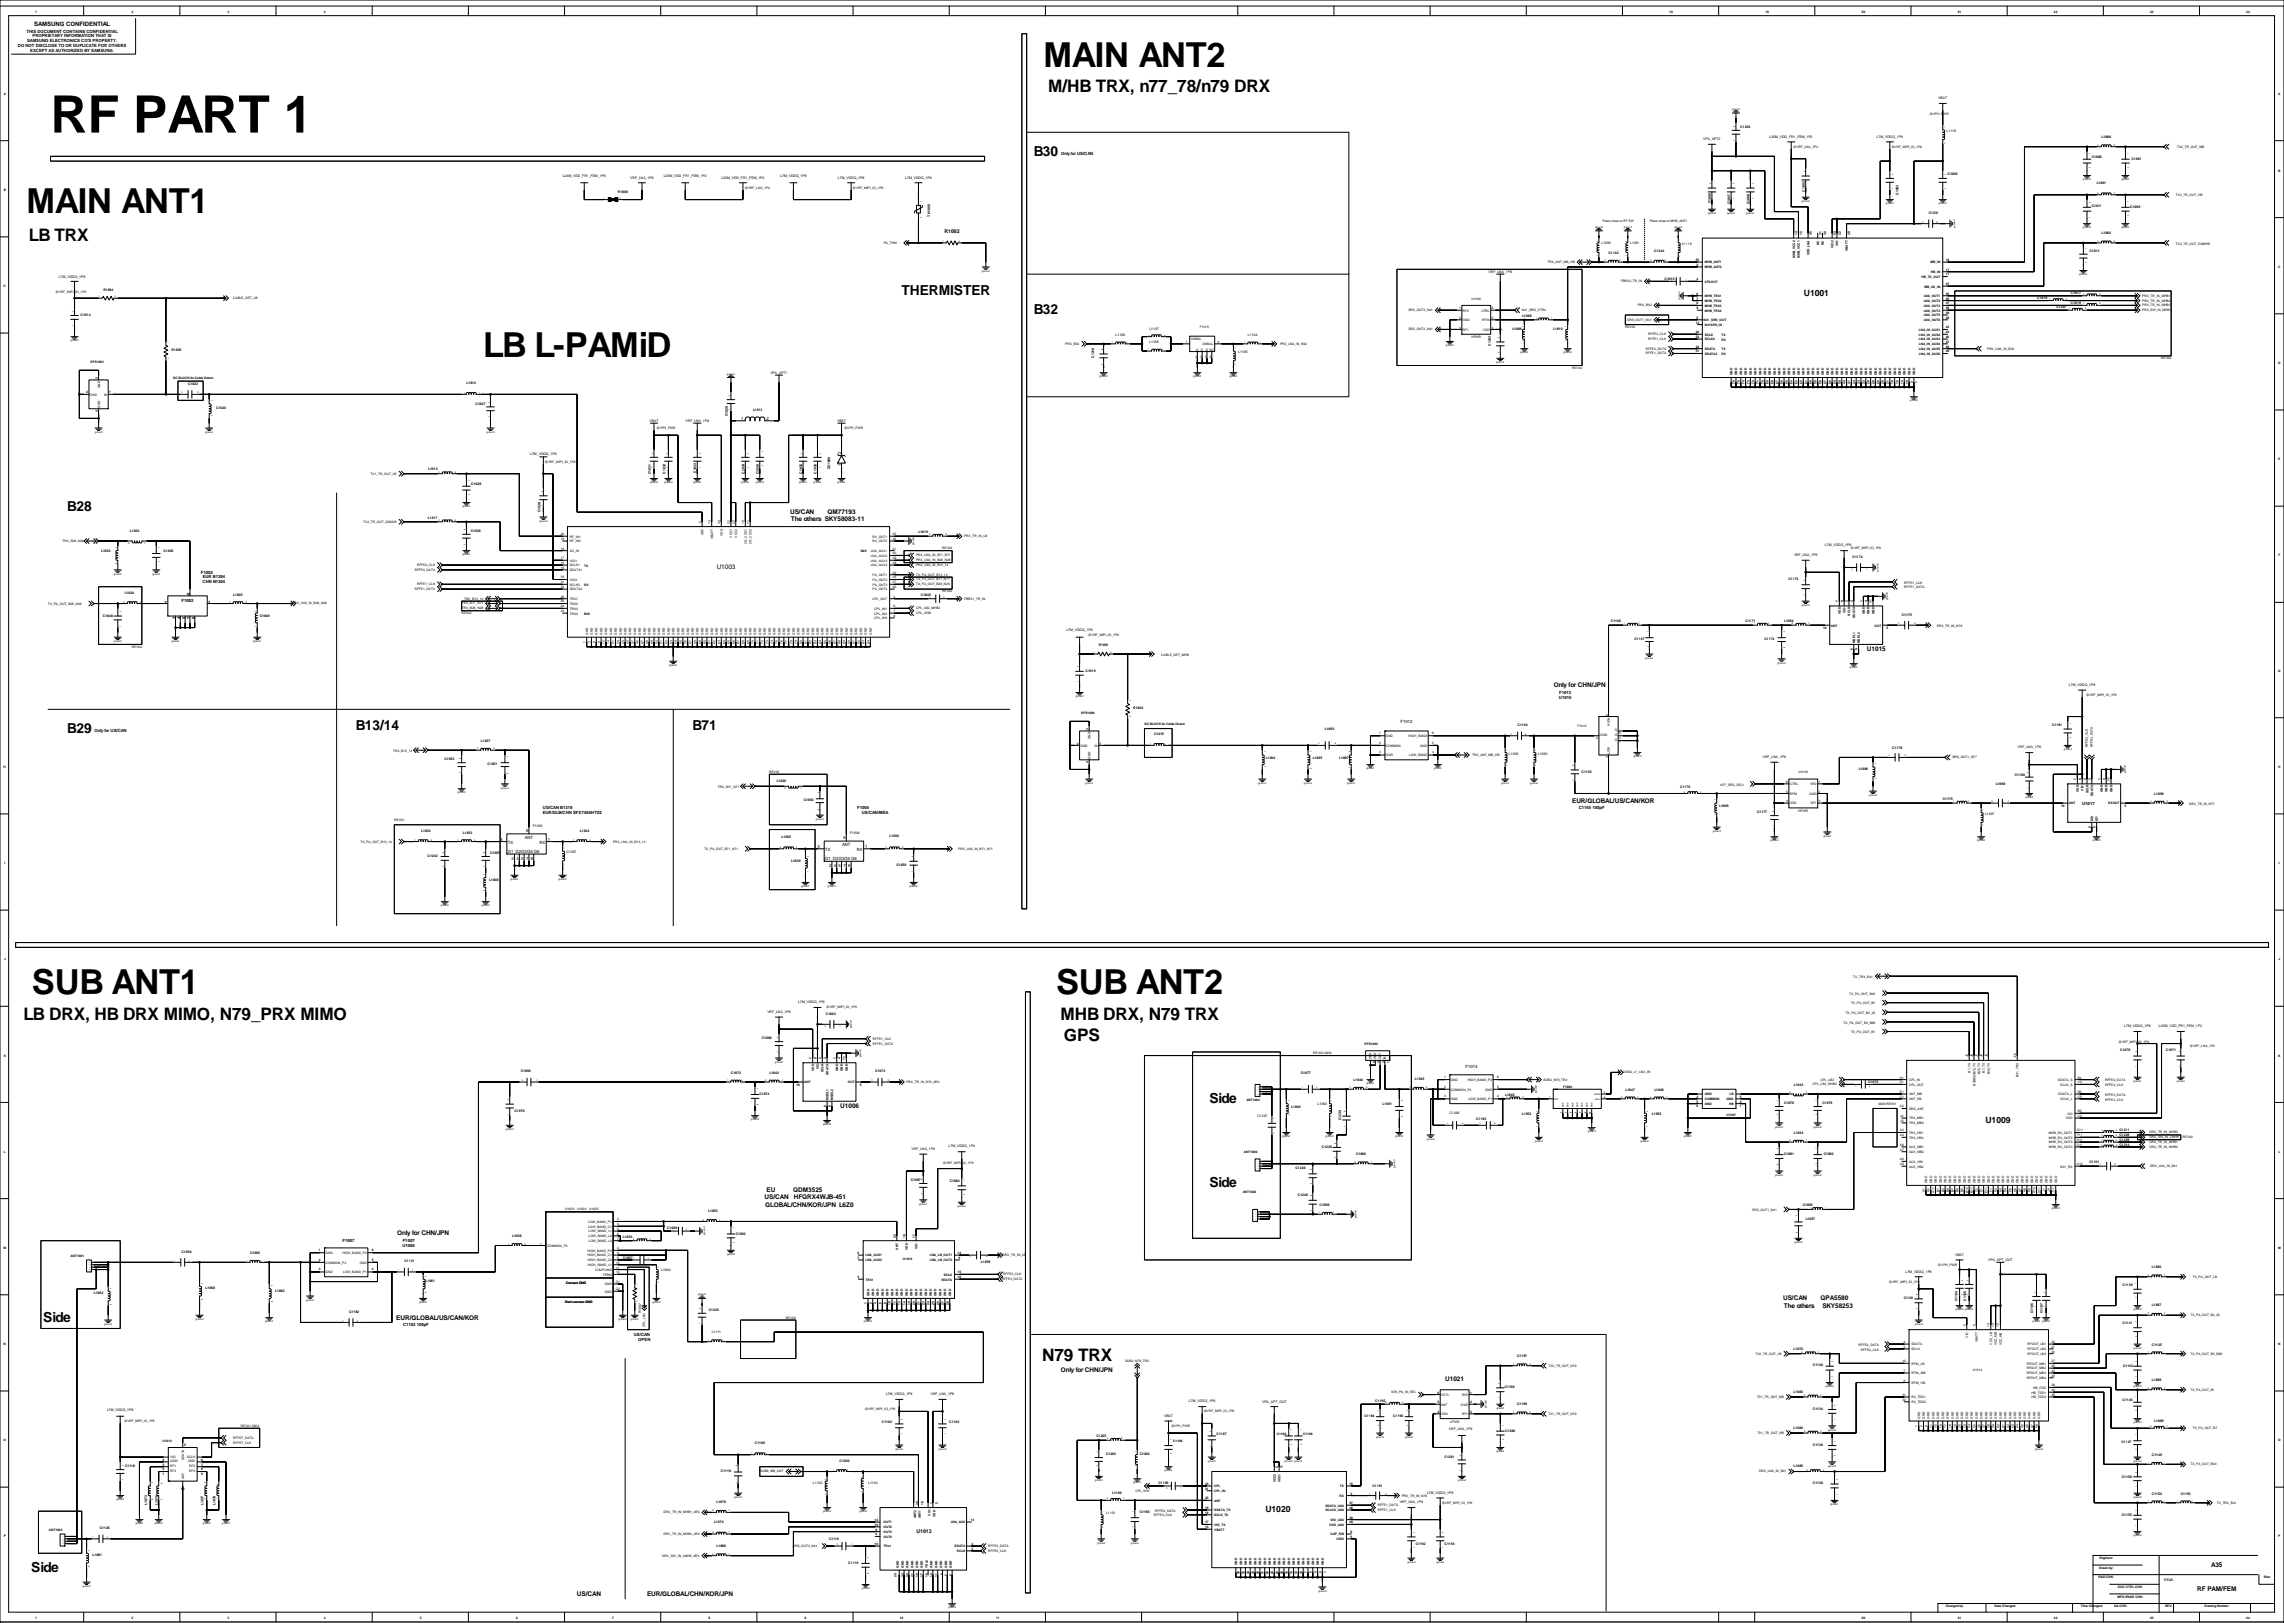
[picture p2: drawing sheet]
<svg xmlns="http://www.w3.org/2000/svg" width="2412mm" height="1714mm" viewBox="0 0 2412 1714" stroke-linecap="round" stroke-linejoin="round" font-family="sans-serif">
<defs><g id="words">
<text font-size="54.5" x="53" y="140">RF PART 1</text>
<g font-size="36.4">
<text x="1102" y="71">MAIN ANT2</text>
<text x="28" y="225">MAIN ANT1</text>
<text x="510" y="377">LB L-PAMiD</text>
<text x="34" y="1049">SUB ANT1</text>
<text x="1116" y="1049">SUB ANT2</text>
</g>
<g font-size="18.2">
<text x="1107" y="97">M/HB TRX, n77_78/n79 DRX</text>
<text x="30" y="255">LB TRX</text>
<text x="25" y="1077">LB DRX, HB DRX MIMO, N79_PRX MIMO</text>
<text x="1120" y="1077">MHB DRX, N79 TRX</text>
<text x="1124" y="1100">GPS</text>
<text x="1101" y="1438">N79 TRX</text>
</g>
<g font-size="14.5">
<text x="1092" y="164">B30</text>
<text x="952" y="312">THERMISTER</text>
<text x="1092" y="332">B32</text>
<text x="71" y="540">B28</text>
<text x="71" y="774">B29</text>
<text x="376" y="771">B13/14</text>
<text x="731" y="771">B71</text>
<text x="1277" y="1165">Side</text>
<text x="1277" y="1254">Side</text>
<text x="46" y="1396">Side</text>
<text x="33" y="1660">Side</text>
</g>
<g font-size="9.1">
<text x="1905" y="313">U1001</text>
<text x="2097" y="1186">U1009</text>
<text x="1336" y="1597">U1020</text>
</g>
<text font-size="8.5" fill="#00f" x="0" y="1714">.</text>
<g font-size="6.8">
<text x="834" y="543">US/CAN</text>
<text x="874" y="543">QM77193</text>
<text x="835" y="551">The others SKY58083-11</text>
<text x="757" y="601">U1003</text>
<text x="1972" y="687">U1015</text>
<text x="1641" y="726">Only for CHN/JPN</text>
<text x="1660" y="848">EUR/GLOBAL/US/CAN/KOR</text>
<text x="888" y="1170">U1006</text>
<text x="810" y="1259">EU</text>
<text x="838" y="1259">QDM3525</text>
<text x="807" y="1267">US/CAN</text>
<text x="838" y="1267">HFQRX4WJB-451</text>
<text x="808" y="1274">GLOBAL/CHN/KOR/JPN L6Z0</text>
<text x="420" y="1305">Only for CHN/JPN</text>
<text x="1883" y="1373">US/CAN</text>
<text x="1923" y="1373">QPA5580</text>
<text x="1884" y="1381">The others</text>
<text x="1925" y="1381">SKY58253</text>
<text x="419" y="1394">EUR/GLOBAL/US/CAN/KOR</text>
<text x="1120" y="1450">Only for CHN/JPN</text>
<text x="1526" y="1459">U1021</text>
<text x="2335" y="1655">A35</text>
<text x="609" y="1686">US/CAN</text>
<text x="683" y="1686">EUR/GLOBAL/CHN/KOR/JPN</text>
<text x="2320" y="1681">RF PAM/FEM</text>
</g>
<text font-size="6.4" x="36" y="27">SAMSUNG CONFIDENTIAL</text>
<g font-size="5.5">
<text x="998" y="246">R1002</text>
<text x="968" y="1619">U1013</text>
</g>
<g font-size="4.5">
<text x="28" y="34">THIS DOCUMENT CONTAINS CONFIDENTIAL</text>
<text x="34" y="39">PROPRIETARY INFORMATION THAT IS</text>
<text x="29" y="45">SAMSUNG ELECTRONICS CO'S PROPERTY.</text>
<text x="19" y="50">DO NOT DISCLOSE TO OR DUPLICATE FOR OTHERS</text>
<text x="32" y="55">EXCEPT AS AUTHORIZED BY SAMSUNG.</text>
<text x="1121" y="164">Only for US/CAN</text>
<text x="783" y="444">1</text>
<text x="810" y="444">2</text>
<text x="888" y="480" transform="rotate(-90 888 480)">2</text>
<text x="888" y="493" transform="rotate(-90 888 493)">1</text>
<text x="212" y="606">F1002</text>
<text x="214" y="611">EUR B1304</text>
<text x="214" y="616">CHN B1304</text>
<text x="201" y="628" transform="rotate(-90 201 628)">6</text>
<text x="174" y="638">3</text>
<text x="192" y="636">F1002</text>
<text x="220" y="638">1</text>
<text x="186" y="654" transform="rotate(-90 186 654)">2</text>
<text x="191" y="654" transform="rotate(-90 191 654)">4</text>
<text x="196" y="654" transform="rotate(-90 196 654)">5</text>
<text x="201" y="654" transform="rotate(-90 201 654)">7</text>
<text x="206" y="654" transform="rotate(-90 206 654)">8</text>
<text x="1647" y="738">U1015</text>
<text x="1647" y="733">F1013</text>
<text x="1479" y="763">F1012</text>
<text x="100" y="773">Only for US/CAN</text>
<text x="2199" y="850">U1017</text>
<text x="573" y="855">US/CAN B1319</text>
<text x="905" y="855">F1004</text>
<text x="1667" y="855">C1165 100pF</text>
<text x="573" y="860">EUR/GLB/CHN SFX748AHT02</text>
<text x="910" y="860">US/CAN/MEA</text>
<text x="556" y="879">6</text>
<text x="554" y="886">ANT</text>
<text x="891" y="886">6</text>
<text x="528" y="888">3</text>
<text x="536" y="891">TX</text>
<text x="570" y="891">RX</text>
<text x="579" y="888">1</text>
<text x="889" y="893">ANT</text>
<text x="863" y="896">3</text>
<text x="872" y="899">TX</text>
<text x="905" y="899">RX</text>
<text x="914" y="896">1</text>
<text x="536" y="900">G1 G2G3G5 G6</text>
<text x="540" y="909">2 4</text>
<text x="551" y="909">5</text>
<text x="556" y="909">7</text>
<text x="561" y="909">8</text>
<text x="872" y="908">G1 G2G3G5 G6</text>
<text x="876" y="916">2</text>
<text x="881" y="916">4</text>
<text x="886" y="916">5</text>
<text x="891" y="916">7</text>
<text x="896" y="916">8</text>
<text x="1548" y="1128">F1014</text>
<text x="362" y="1312">F1007</text>
<text x="425" y="1312">F1007</text>
<text x="425" y="1317">U1006</text>
<text x="426" y="1401">C1182 100pF</text>
<text x="670" y="1411">US/CAN</text>
<text x="674" y="1416">OPEN</text>
</g>
<g font-size="3.6">
<text x="2047" y="105">VBAT</text>
<text x="1838" y="135">C1230</text>
<text x="2056" y="140">L1118</text>
<text x="1799" y="148">VPA_APT2</text>
<text x="1869" y="145">L25M_VDD_FR1_FEM_1P2</text>
<text x="1982" y="145">L7M_VDDQ_1P8</text>
<text x="2220" y="145">L1000</text>
<text x="2209" y="167">C1000</text>
<text x="2251" y="169">C1001</text>
<text x="2057" y="185">C1005</text>
<text x="594" y="187">L24M_VDD_FR1_FEM_1P8</text>
<text x="666" y="189">VRF_LNA_1P8</text>
<text x="701" y="187">L25M_VDD_FR1_FEM_1P2</text>
<text x="762" y="189">L25M_VDD_FR1_FEM_1P2</text>
<text x="824" y="187">L7M_VDDQ_1P8</text>
<text x="885" y="189">L7M_VDDQ_1P8</text>
<text x="956" y="189">L7M_VDDQ_1P8</text>
<text x="2215" y="195">L1001</text>
<text x="653" y="203">R1000</text>
<text x="1906" y="202" transform="rotate(-90 1906 202)">C1002</text>
<text x="2005" y="206" transform="rotate(-90 2005 206)">C1003</text>
<text x="1807" y="215" transform="rotate(-90 1807 215)">C1006</text>
<text x="1827" y="216" transform="rotate(-90 1827 216)">C1007</text>
<text x="1848" y="216" transform="rotate(-90 1848 216)">C1008</text>
<text x="2209" y="219">C1011</text>
<text x="2250" y="220">C1009</text>
<text x="2037" y="226">C1231</text>
<text x="982" y="229" transform="rotate(-90 982 229)">TH1000</text>
<text x="2220" y="247">L1002</text>
<text x="1691" y="257">L1090</text>
<text x="1722" y="257">L1091</text>
<text x="1777" y="259">L1119</text>
<text x="1699" y="268">C1162</text>
<text x="1747" y="266">C1244</text>
<text x="2207" y="266">C1013</text>
<text x="62" y="293">L7M_VDDQ_1P8</text>
<text x="1572" y="288">VRF_LNA_1P8</text>
<text x="1758" y="296">C1016</text>
<text x="109" y="307">R1004</text>
<text x="2187" y="311">C1017</text>
<text x="2152" y="316">C1018</text>
<text x="2187" y="321">C1019</text>
<text x="2172" y="326">C1207</text>
<text x="85" y="334">C1014</text>
<text x="1608" y="334">L1008</text>
<text x="1214" y="349">L1107</text>
<text x="1597" y="349">L1009</text>
<text x="1640" y="349">L1010</text>
<text x="1178" y="354">L1108</text>
<text x="1318" y="354">L1104</text>
<text x="1214" y="362">L1106</text>
<text x="1575" y="365" transform="rotate(-90 1575 365)">C1243</text>
<text x="181" y="370">R1005</text>
<text x="1156" y="378" transform="rotate(-90 1156 378)">C1210</text>
<text x="1308" y="373">L1105</text>
<text x="814" y="395">VPA_APT1</text>
<text x="199" y="406">C1022</text>
<text x="493" y="406">L1012</text>
<text x="502" y="427">C1027</text>
<text x="228" y="432">C1023</text>
<text x="795" y="434">L1013</text>
<text x="769" y="439" transform="rotate(-90 769 439)">C1029</text>
<text x="686" y="446">VBAT</text>
<text x="724" y="446">VRF_LNA_1P8</text>
<text x="884" y="446">VBAT</text>
<text x="560" y="481">L7M_VDDQ_1P8</text>
<text x="452" y="496">L1014</text>
<text x="877" y="495" transform="rotate(-90 877 495)">ZD1000</text>
<text x="688" y="501" transform="rotate(-90 688 501)">C1031</text>
<text x="703" y="500" transform="rotate(-90 703 500)">C1032</text>
<text x="735" y="499" transform="rotate(-90 735 499)">C1033</text>
<text x="786" y="500" transform="rotate(-90 786 500)">C1034</text>
<text x="802" y="501" transform="rotate(-90 802 501)">C1030</text>
<text x="847" y="500" transform="rotate(-90 847 500)">C1035</text>
<text x="862" y="500" transform="rotate(-90 862 500)">C1036</text>
<text x="498" y="512">C1028</text>
<text x="571" y="541" transform="rotate(-90 571 541)">C1038</text>
<text x="452" y="548">L1017</text>
<text x="137" y="562">L1022</text>
<text x="497" y="562">C1039</text>
<text x="970" y="563">L1019</text>
<text x="1927" y="577">L7M_VDDQ_1P8</text>
<text x="107" y="583">L1023</text>
<text x="173" y="583">C1046</text>
<text x="1895" y="587">VRF_LNA_1P8</text>
<text x="1957" y="589">C1174</text>
<text x="1889" y="613">C1173</text>
<text x="132" y="627">L1024</text>
<text x="246" y="629">L1025</text>
<text x="973" y="630">C1045</text>
<text x="109" y="652">C1048</text>
<text x="274" y="652">C1049</text>
<text x="2009" y="650">C1175</text>
<text x="1701" y="657">C1166</text>
<text x="1844" y="657">C1171</text>
<text x="1884" y="657">L1094</text>
<text x="1126" y="667">L7M_VDDQ_1P8</text>
<text x="1726" y="676">C1167</text>
<text x="1863" y="676">C1172</text>
<text x="1161" y="683">R1001</text>
<text x="1147" y="710">C1010</text>
<text x="2185" y="724">L7M_VDDQ_1P8</text>
<text x="1197" y="749">R1003</text>
<text x="1603" y="767">C1164</text>
<text x="2167" y="767">C1181</text>
<text x="1399" y="771">L1003</text>
<text x="1219" y="776">C1015</text>
<text x="508" y="783">L1027</text>
<text x="1999" y="791">C1178</text>
<text x="2131" y="790">VRF_LNA_1P8</text>
<text x="1594" y="797">L1092</text>
<text x="1624" y="797">L1093</text>
<text x="469" y="803">C1053</text>
<text x="1337" y="801">L1004</text>
<text x="1387" y="802">L1005</text>
<text x="1414" y="802">L1007</text>
<text x="1862" y="801">VRF_LNA_1P8</text>
<text x="515" y="808">C1051</text>
<text x="1670" y="816">C1165</text>
<text x="1963" y="813">L1096</text>
<text x="2128" y="819">C1180</text>
<text x="820" y="826">L1029</text>
<text x="1775" y="832">C1176</text>
<text x="2108" y="830">L1098</text>
<text x="2275" y="840">L1099</text>
<text x="849" y="846">C1054</text>
<text x="2052" y="845">C1179</text>
<text x="1816" y="853">L1095</text>
<text x="1856" y="859">C1177</text>
<text x="2097" y="861">L1097</text>
<text x="563" y="873">F1003</text>
<text x="445" y="879">L1032</text>
<text x="489" y="881">L1033</text>
<text x="613" y="879">L1034</text>
<text x="898" y="881">F1004</text>
<text x="825" y="885">L1035</text>
<text x="940" y="884">L1036</text>
<text x="452" y="905">C1242</text>
<text x="518" y="902">C1055</text>
<text x="598" y="901">C1057</text>
<text x="836" y="911">L1039</text>
<text x="947" y="915">C1059</text>
<text x="517" y="930">L1040</text>
<text x="843" y="1060">L7M_VDDQ_1P8</text>
<text x="810" y="1070">VRF_LNA_1P8</text>
<text x="872" y="1072">C1063</text>
<text x="2244" y="1085">L7M_VDDQ_1P8</text>
<text x="2280" y="1085">L25M_VDD_FR1_FEM_1P2</text>
<text x="805" y="1098">C1068</text>
<text x="2239" y="1110">C1070</text>
<text x="2288" y="1110">C1071</text>
<text x="550" y="1133">C1069</text>
<text x="924" y="1133">C1073</text>
<text x="772" y="1134">C1072</text>
<text x="813" y="1134">L1042</text>
<text x="1374" y="1134">C1077</text>
<text x="1430" y="1142">L1044</text>
<text x="1494" y="1140">L1045</text>
<text x="1973" y="1143">C1075</text>
<text x="1895" y="1147">L1043</text>
<text x="802" y="1156">C1074</text>
<text x="1590" y="1157">L1046</text>
<text x="1717" y="1152">L1047</text>
<text x="1747" y="1152">L1048</text>
<text x="1364" y="1170">L1049</text>
<text x="1392" y="1167">L1050</text>
<text x="1460" y="1167">L1051</text>
<text x="1884" y="1166">C1078</text>
<text x="1925" y="1166">C1079</text>
<text x="543" y="1175">C1076</text>
<text x="1328" y="1180">C1247</text>
<text x="1531" y="1176">C1248</text>
<text x="1607" y="1177">L1052</text>
<text x="1745" y="1177">L1053</text>
<text x="1416" y="1183" transform="rotate(-90 1416 1183)">C1239</text>
<text x="1559" y="1183">C1183</text>
<text x="1895" y="1198">L1054</text>
<text x="2238" y="1195">C1211</text>
<text x="2238" y="1200">C1228</text>
<text x="2238" y="1205">C1229</text>
<text x="1002" y="1212">L7M_VDDQ_1P8</text>
<text x="2238" y="1210">C1214</text>
<text x="963" y="1214">VRF_LNA_1P8</text>
<text x="1396" y="1212">C1238</text>
<text x="1432" y="1220">C1086</text>
<text x="1884" y="1220">C1081</text>
<text x="1926" y="1220">C1082</text>
<text x="2207" y="1228">C1161</text>
<text x="1368" y="1235">C1240</text>
<text x="962" y="1248">C1087</text>
<text x="1003" y="1249">C1084</text>
<text x="1371" y="1263">C1246</text>
<text x="1394" y="1274">C1096</text>
<text x="1904" y="1274">C1093</text>
<text x="748" y="1280">L1055</text>
<text x="1907" y="1288">L1057</text>
<text x="705" y="1298">C1089</text>
<text x="541" y="1306">L1058</text>
<text x="658" y="1307">L1056</text>
<text x="777" y="1304">C1092</text>
<text x="192" y="1323">C1094</text>
<text x="264" y="1325">C1095</text>
<text x="658" y="1330">C1097</text>
<text x="2065" y="1326">VBAT</text>
<text x="2100" y="1332">VPA_APT_OUT</text>
<text x="427" y="1333">C1131</text>
<text x="1036" y="1334">L1059</text>
<text x="698" y="1343">L1064</text>
<text x="2013" y="1344">L7M_VDDQ_1P8</text>
<text x="2273" y="1339">L1086</text>
<text x="449" y="1354">L1061</text>
<text x="217" y="1362">L1060</text>
<text x="2242" y="1358">C1139</text>
<text x="99" y="1367">L1062</text>
<text x="291" y="1364">L1082</text>
<text x="2011" y="1372">C1101</text>
<text x="2077" y="1374" transform="rotate(-90 2077 1374)">C1105</text>
<text x="2067" y="1374" transform="rotate(-90 2067 1374)">C1104</text>
<text x="2273" y="1380">L1087</text>
<text x="749" y="1385">C1245</text>
<text x="369" y="1387">C1182</text>
<text x="677" y="1387" transform="rotate(-90 677 1387)">R1007</text>
<text x="2147" y="1387" transform="rotate(-90 2147 1387)">C1106</text>
<text x="2158" y="1387" transform="rotate(-90 2158 1387)">C1107</text>
<text x="2242" y="1398">C1141</text>
<text x="752" y="1408">L1111</text>
<text x="2273" y="1421">C1125</text>
<text x="1894" y="1425">L1072</text>
<text x="1602" y="1434">C1197</text>
<text x="1915" y="1443">C1120</text>
<text x="2242" y="1444">C1143</text>
<text x="2273" y="1458">L1088</text>
<text x="1589" y="1466">C1198</text>
<text x="936" y="1473">L7M_VDDQ_1P8</text>
<text x="983" y="1473">VRF_LNA_1P8</text>
<text x="1894" y="1471">L1083</text>
<text x="1256" y="1481">L7M_VDDQ_1P8</text>
<text x="1333" y="1482">VPA_APT_OUT</text>
<text x="1453" y="1481">C1195</text>
<text x="2242" y="1480">C1145</text>
<text x="1602" y="1484">C1199</text>
<text x="113" y="1490">L7M_VDDQ_1P8</text>
<text x="1915" y="1489">C1134</text>
<text x="1229" y="1496">VBAT</text>
<text x="1441" y="1496">C1194</text>
<text x="1472" y="1496">C1196</text>
<text x="932" y="1503">C1102</text>
<text x="1003" y="1503">C1103</text>
<text x="2275" y="1502">L1089</text>
<text x="1530" y="1510">VRF_LNA_1P8</text>
<text x="1894" y="1509">L1084</text>
<text x="1158" y="1518">C1205</text>
<text x="1285" y="1515">C1187</text>
<text x="1590" y="1513">C1200</text>
<text x="2241" y="1524">C1147</text>
<text x="797" y="1525">C1109</text>
<text x="1915" y="1527">C1136</text>
<text x="1168" y="1537">C1203</text>
<text x="1204" y="1537">C1204</text>
<text x="1526" y="1540">C1201</text>
<text x="2273" y="1538">C1149</text>
<text x="887" y="1544">C1202</text>
<text x="132" y="1550">C1118</text>
<text x="1894" y="1550">L1085</text>
<text x="761" y="1555">C1110</text>
<text x="2241" y="1561">C1150</text>
<text x="858" y="1568">L1102</text>
<text x="917" y="1568">L1103</text>
<text x="1224" y="1568">C1190</text>
<text x="1450" y="1570">C1191</text>
<text x="1915" y="1568">C1138</text>
<text x="1507" y="1578">L7M_VDDQ_1P8</text>
<text x="1175" y="1578">L1100</text>
<text x="2273" y="1579">C1152</text>
<text x="2303" y="1579">C1153</text>
<text x="156" y="1590" transform="rotate(-90 156 1590)">L1073</text>
<text x="167" y="1590" transform="rotate(-90 167 1590)">L1076</text>
<text x="215" y="1590" transform="rotate(-90 215 1590)">L1077</text>
<text x="228" y="1590" transform="rotate(-90 228 1590)">L1078</text>
<text x="757" y="1588">L1070</text>
<text x="1478" y="1588">VRF_LNA_1P8</text>
<text x="1168" y="1599">L1101</text>
<text x="1204" y="1598">C1185</text>
<text x="2241" y="1601">C1155</text>
<text x="754" y="1608">L1074</text>
<text x="105" y="1615">C1126</text>
<text x="876" y="1627">C1116</text>
<text x="757" y="1634">L1080</text>
<text x="1495" y="1632">C1192</text>
<text x="1526" y="1632">C1193</text>
<text x="98" y="1644">L1081</text>
<text x="896" y="1651">C1119</text>
</g>
<g font-size="3.4">
<text x="37" y="14">1</text>
<text x="139" y="14">2</text>
<text x="240" y="14">3</text>
<text x="342" y="14">4</text>
<text x="1763" y="14">18</text>
<text x="1865" y="14">19</text>
<text x="1966" y="14">20</text>
<text x="2068" y="14">21</text>
<text x="2169" y="14">22</text>
<text x="2271" y="14">23</text>
<text x="2372" y="14">24</text>
<text x="4" y="100">A</text>
<text x="2406" y="100">A</text>
<text x="2038" y="122">@VPH_PWR</text>
<text x="1894" y="156">@VRF_LNA_1P2</text>
<text x="1998" y="156">@VRF_MIPI_IO_1P8</text>
<text x="2299" y="157">TX2_TR_OUT_MB</text>
<text x="2406" y="181">B</text>
<text x="4" y="202">B</text>
<text x="787" y="199">@VRF_LNA_1P2</text>
<text x="901" y="199">@VRF_MIPI_IO_1P8</text>
<text x="2298" y="208">TX2_TR_OUT_HB</text>
<text x="1693" y="235">Place close to RF SW</text>
<text x="1742" y="235">Place close to MHB_ANT1</text>
<text x="1898" y="248" transform="rotate(-90 1898 248)">14</text>
<text x="1903" y="248" transform="rotate(-90 1903 248)">15</text>
<text x="1914" y="248" transform="rotate(-90 1914 248)">45</text>
<text x="1924" y="248" transform="rotate(-90 1924 248)">31</text>
<text x="1929" y="248" transform="rotate(-90 1929 248)">30</text>
<text x="1939" y="248" transform="rotate(-90 1939 248)">53</text>
<text x="1944" y="248" transform="rotate(-90 1944 248)">22</text>
<text x="1954" y="248" transform="rotate(-90 1954 248)">20</text>
<text x="933" y="258">PA_THM</text>
<text x="1921" y="259" transform="rotate(-90 1921 259)">NC</text>
<text x="1926" y="259" transform="rotate(-90 1926 259)">NC</text>
<text x="1936" y="262" transform="rotate(-90 1936 262)">VIO2</text>
<text x="1942" y="260" transform="rotate(-90 1942 260)">VIO</text>
<text x="2298" y="258">TX2_TR_OUT_GSMHB</text>
<text x="1911" y="270" transform="rotate(-90 1911 270)">VDD_LNA</text>
<text x="1952" y="265" transform="rotate(-90 1952 265)">VBATT</text>
<text x="1791" y="276">55</text>
<text x="1896" y="272" transform="rotate(-90 1896 272)">MHB_VCC2</text>
<text x="1901" y="272" transform="rotate(-90 1901 272)">MHB_VCC1</text>
<text x="2055" y="276">18</text>
<text x="1634" y="278">TRX_ANT_MB_HB</text>
<text x="1792" y="281">2</text>
<text x="1800" y="278">MHB_ANT1</text>
<text x="2039" y="278">MB_IN</text>
<text x="1800" y="283">MHB_ANT2</text>
<text x="2055" y="286">17</text>
<text x="2406" y="283">C</text>
<text x="2029" y="294">HB_TX_OUT</text>
<text x="2039" y="288">HB_IN</text>
<text x="2055" y="291">11</text>
<text x="1712" y="298">FBRX2_TR_IN</text>
<text x="1792" y="296">4</text>
<text x="1800" y="299">CPLOUT</text>
<text x="4" y="303">C</text>
<text x="2033" y="304">MB_2G_IN</text>
<text x="2055" y="301">27</text>
<text x="59" y="310">@VRF_MIPI_IO_1P8</text>
<text x="1792" y="311">6</text>
<text x="2055" y="311">35</text>
<text x="246" y="316">CABLE_DET_LB</text>
<text x="1554" y="317">U1000</text>
<text x="1792" y="316">7</text>
<text x="1800" y="314">MHB_TRX1</text>
<text x="2032" y="314">LNA_OUT1</text>
<text x="2055" y="316">36</text>
<text x="2263" y="313">PRX_TR_IN_MHB1</text>
<text x="1730" y="324">PRX_B32</text>
<text x="1792" y="321">8</text>
<text x="1800" y="324">MHB_TRX3</text>
<text x="1800" y="319">MHB_TRX2</text>
<text x="2032" y="319">LNA_OUT2</text>
<text x="2032" y="324">LNA_OUT3</text>
<text x="2055" y="321">37</text>
<text x="2263" y="318">PRX_TR_IN_MHB2</text>
<text x="2263" y="324">PRX_TR_IN_MHB3</text>
<text x="1488" y="329">SRS_OUT3_N41</text>
<text x="1541" y="327">1</text>
<text x="1545" y="329">RF2</text>
<text x="1565" y="329">CTRL</text>
<text x="1575" y="327">6</text>
<text x="1607" y="329">N41_SRS_CTRL</text>
<text x="1792" y="327">9</text>
<text x="1800" y="329">MHB_TRX4</text>
<text x="2032" y="329">LNA_OUT4</text>
<text x="2055" y="327">38</text>
<text x="2263" y="329">PRX_SW_IN_MHB4</text>
<text x="2032" y="334">LNA_OUT5</text>
<text x="2055" y="332">39</text>
<text x="1541" y="337">2</text>
<text x="1545" y="339">GND</text>
<text x="1566" y="339">RFIN</text>
<text x="1575" y="337">5</text>
<text x="1719" y="339">SRS_OUT1_N41</text>
<text x="1791" y="342">12</text>
<text x="1792" y="337">5</text>
<text x="1799" y="339">N41_SRS_OUT</text>
<text x="2032" y="339">LNA_OUT6</text>
<text x="2055" y="337">40</text>
<text x="1267" y="346">F1015</text>
<text x="1541" y="347">3</text>
<text x="1575" y="347">4</text>
<text x="1716" y="346">REV02</text>
<text x="1800" y="344">N41SRS_IN</text>
<text x="2055" y="347">42</text>
<text x="1488" y="349">SRS_OUT2_N41</text>
<text x="1545" y="349">RF1</text>
<text x="1566" y="349">VDD</text>
<text x="1791" y="352">24</text>
<text x="2027" y="349">LNA_IN_AUX1</text>
<text x="2055" y="352">43</text>
<text x="1258" y="359">UNBAL</text>
<text x="1554" y="357">HPWR</text>
<text x="1741" y="354">RFFE2_CLK</text>
<text x="1741" y="359">RFFE1_CLK</text>
<text x="1791" y="357">52</text>
<text x="1800" y="360">SCLK2</text>
<text x="1800" y="354">SCLK</text>
<text x="1818" y="355">TX</text>
<text x="1818" y="360">RX</text>
<text x="2027" y="354">LNA_IN_AUX2</text>
<text x="2027" y="360">LNA_IN_AUX3</text>
<text x="2055" y="357">46</text>
<text x="1125" y="364">PRX_B32</text>
<text x="1252" y="362">1</text>
<text x="1270" y="364">UNBAL</text>
<text x="1286" y="362">4</text>
<text x="1352" y="364">PRX_LNA_IN_B32</text>
<text x="2027" y="365">LNA_IN_AUX4</text>
<text x="2055" y="362">47</text>
<text x="1263" y="371">G</text>
<text x="1268" y="371">G</text>
<text x="1273" y="371">G NC</text>
<text x="1738" y="369">RFFE2_DATA</text>
<text x="1791" y="367">23</text>
<text x="1800" y="370">SDATA</text>
<text x="1818" y="370">TX</text>
<text x="2027" y="370">LNA_IN_AUX5</text>
<text x="2055" y="367">48</text>
<text x="2099" y="370">PRX_LNA_IN_B32</text>
<text x="1263" y="378">2</text>
<text x="1268" y="378">3</text>
<text x="1273" y="378">5</text>
<text x="1278" y="378">6</text>
<text x="1738" y="374">RFFE1_DATA</text>
<text x="1791" y="372">51</text>
<text x="1800" y="375">SDATA2</text>
<text x="1818" y="375">RX</text>
<text x="2027" y="375">LNA_IN_AUX6</text>
<text x="2055" y="372">49</text>
<text x="96" y="384">RFS1001</text>
<text x="2283" y="379">REV02</text>
<text x="1661" y="390">REV02</text>
<text x="2406" y="385">D</text>
<text x="103" y="400" transform="rotate(-90 103 400)">3</text>
<text x="183" y="400">DC BLOCK for Cable Detect</text>
<text x="1830" y="396" transform="rotate(-90 1830 396)">GND</text>
<text x="1835" y="396" transform="rotate(-90 1835 396)">GND</text>
<text x="1840" y="396" transform="rotate(-90 1840 396)">GND</text>
<text x="1845" y="396" transform="rotate(-90 1845 396)">GND</text>
<text x="1850" y="396" transform="rotate(-90 1850 396)">GND</text>
<text x="1855" y="396" transform="rotate(-90 1855 396)">GND</text>
<text x="1860" y="396" transform="rotate(-90 1860 396)">GND</text>
<text x="1865" y="396" transform="rotate(-90 1865 396)">GND</text>
<text x="1870" y="396" transform="rotate(-90 1870 396)">GND</text>
<text x="1876" y="396" transform="rotate(-90 1876 396)">GND</text>
<text x="1881" y="396" transform="rotate(-90 1881 396)">GND</text>
<text x="1886" y="396" transform="rotate(-90 1886 396)">GND</text>
<text x="1891" y="396" transform="rotate(-90 1891 396)">GND</text>
<text x="1896" y="396" transform="rotate(-90 1896 396)">GND</text>
<text x="1901" y="396" transform="rotate(-90 1901 396)">GND</text>
<text x="1906" y="396" transform="rotate(-90 1906 396)">GND</text>
<text x="1911" y="396" transform="rotate(-90 1911 396)">GND</text>
<text x="1916" y="396" transform="rotate(-90 1916 396)">GND</text>
<text x="1921" y="396" transform="rotate(-90 1921 396)">GND</text>
<text x="1926" y="396" transform="rotate(-90 1926 396)">GND</text>
<text x="1931" y="396" transform="rotate(-90 1931 396)">GND</text>
<text x="1936" y="396" transform="rotate(-90 1936 396)">GND</text>
<text x="1942" y="396" transform="rotate(-90 1942 396)">GND</text>
<text x="1947" y="396" transform="rotate(-90 1947 396)">GND</text>
<text x="1952" y="396" transform="rotate(-90 1952 396)">GND</text>
<text x="1957" y="396" transform="rotate(-90 1957 396)">GND</text>
<text x="1962" y="396" transform="rotate(-90 1962 396)">GND</text>
<text x="1967" y="396" transform="rotate(-90 1967 396)">GND</text>
<text x="1972" y="396" transform="rotate(-90 1972 396)">GND</text>
<text x="1977" y="396" transform="rotate(-90 1977 396)">GND</text>
<text x="1982" y="396" transform="rotate(-90 1982 396)">GND</text>
<text x="1987" y="396" transform="rotate(-90 1987 396)">GND</text>
<text x="1992" y="396" transform="rotate(-90 1992 396)">GND</text>
<text x="1997" y="396" transform="rotate(-90 1997 396)">GND</text>
<text x="2003" y="396" transform="rotate(-90 2003 396)">GND</text>
<text x="2008" y="396" transform="rotate(-90 2008 396)">GND</text>
<text x="2013" y="396" transform="rotate(-90 2013 396)">GND</text>
<text x="2018" y="396" transform="rotate(-90 2018 396)">GND</text>
<text x="2023" y="396" transform="rotate(-90 2023 396)">GND</text>
<text x="1832" y="406" transform="rotate(-90 1832 406)">76</text>
<text x="1837" y="406" transform="rotate(-90 1837 406)">75</text>
<text x="1843" y="406" transform="rotate(-90 1843 406)">74</text>
<text x="1848" y="406" transform="rotate(-90 1848 406)">73</text>
<text x="1853" y="406" transform="rotate(-90 1853 406)">72</text>
<text x="1858" y="406" transform="rotate(-90 1858 406)">71</text>
<text x="1863" y="406" transform="rotate(-90 1863 406)">70</text>
<text x="1868" y="406" transform="rotate(-90 1868 406)">69</text>
<text x="1873" y="406" transform="rotate(-90 1873 406)">68</text>
<text x="1878" y="406" transform="rotate(-90 1878 406)">67</text>
<text x="1883" y="406" transform="rotate(-90 1883 406)">66</text>
<text x="1888" y="406" transform="rotate(-90 1888 406)">65</text>
<text x="1893" y="406" transform="rotate(-90 1893 406)">64</text>
<text x="1898" y="406" transform="rotate(-90 1898 406)">63</text>
<text x="1903" y="406" transform="rotate(-90 1903 406)">62</text>
<text x="1909" y="406" transform="rotate(-90 1909 406)">61</text>
<text x="1914" y="406" transform="rotate(-90 1914 406)">60</text>
<text x="1919" y="406" transform="rotate(-90 1919 406)">59</text>
<text x="1924" y="406" transform="rotate(-90 1924 406)">58</text>
<text x="1929" y="406" transform="rotate(-90 1929 406)">57</text>
<text x="1934" y="406" transform="rotate(-90 1934 406)">56</text>
<text x="1939" y="406" transform="rotate(-90 1939 406)">54</text>
<text x="1944" y="406" transform="rotate(-90 1944 406)">50</text>
<text x="1949" y="406" transform="rotate(-90 1949 406)">44</text>
<text x="1954" y="406" transform="rotate(-90 1954 406)">41</text>
<text x="1959" y="406" transform="rotate(-90 1959 406)">34</text>
<text x="1964" y="406" transform="rotate(-90 1964 406)">33</text>
<text x="1969" y="406" transform="rotate(-90 1969 406)">32</text>
<text x="1975" y="406" transform="rotate(-90 1975 406)">29</text>
<text x="1980" y="406" transform="rotate(-90 1980 406)">28</text>
<text x="1985" y="406" transform="rotate(-90 1985 406)">26</text>
<text x="1990" y="406" transform="rotate(-90 1990 406)">25</text>
<text x="1995" y="406" transform="rotate(-90 1995 406)">21</text>
<text x="2000" y="406" transform="rotate(-90 2000 406)">19</text>
<text x="2005" y="406" transform="rotate(-90 2005 406)">16</text>
<text x="2010" y="406" transform="rotate(-90 2010 406)">13</text>
<text x="2015" y="406" transform="rotate(-90 2015 406)">10</text>
<text x="2020" y="405" transform="rotate(-90 2020 405)">3</text>
<text x="2025" y="405" transform="rotate(-90 2025 405)">1</text>
<text x="106" y="410" transform="rotate(-90 106 410)">GND</text>
<text x="91" y="416">2</text>
<text x="95" y="418">GND</text>
<text x="110" y="418">IN</text>
<text x="115" y="416">1</text>
<text x="106" y="431" transform="rotate(-90 106 431)">GND</text>
<text x="103" y="435" transform="rotate(-90 103 435)">4</text>
<text x="693" y="453">@VPH_PWR</text>
<text x="891" y="453">@VPH_PWR</text>
<text x="576" y="489">@VRF_MIPI_IO_1P8</text>
<text x="2406" y="486">E</text>
<text x="391" y="501">TX1_TR_OUT_LB</text>
<text x="384" y="552">TX2_TR_OUT_GSMLB</text>
<text x="740" y="552" transform="rotate(-90 740 552)">2</text>
<text x="751" y="553" transform="rotate(-90 751 553)">13</text>
<text x="761" y="553" transform="rotate(-90 761 553)">34</text>
<text x="771" y="553" transform="rotate(-90 771 553)">22</text>
<text x="776" y="553" transform="rotate(-90 776 553)">23</text>
<text x="786" y="553" transform="rotate(-90 786 553)">10</text>
<text x="791" y="553" transform="rotate(-90 791 553)">11</text>
<text x="592" y="565">20</text>
<text x="602" y="568">RF_IN1</text>
<text x="743" y="565" transform="rotate(-90 743 565)">ANT</text>
<text x="753" y="570" transform="rotate(-90 753 570)">VBATT</text>
<text x="763" y="566" transform="rotate(-90 763 566)">VDD</text>
<text x="773" y="568" transform="rotate(-90 773 568)">VCC1</text>
<text x="778" y="568" transform="rotate(-90 778 568)">VCC2</text>
<text x="921" y="568">RX_OUT1</text>
<text x="943" y="565">35</text>
<text x="1018" y="567">PRX_TR_IN_LB</text>
<text x="66" y="572">TRX_B28_N28</text>
<text x="592" y="570">19</text>
<text x="602" y="573">RF_IN2</text>
<text x="789" y="574" transform="rotate(-90 789 574)">2G_VCC1</text>
<text x="794" y="574" transform="rotate(-90 794 574)">2G_VCC2</text>
<text x="921" y="573">RX_OUT2</text>
<text x="943" y="570">36</text>
<text x="592" y="580">18</text>
<text x="943" y="580">41</text>
<text x="995" y="580">REV02</text>
<text x="1954" y="580">@VRF_MIPI_IO_1P8</text>
<text x="602" y="583">2G_IN</text>
<text x="909" y="583">B29</text>
<text x="920" y="583">LNA_AUX1</text>
<text x="943" y="586">40</text>
<text x="968" y="588">PRX_LNA_IN_B71_N71</text>
<text x="2406" y="588">F</text>
<text x="592" y="591">17</text>
<text x="602" y="593">VIO1</text>
<text x="920" y="588">LNA_AUX2</text>
<text x="920" y="593">LNA_AUX3</text>
<text x="943" y="591">39</text>
<text x="968" y="593">PRX_LNA_IN_B28_N28</text>
<text x="440" y="598">RFFE0_CLK</text>
<text x="592" y="596">15</text>
<text x="602" y="598">SCLK1</text>
<text x="617" y="599">TX</text>
<text x="920" y="598">LNA_AUX4</text>
<text x="943" y="596">38</text>
<text x="968" y="598">PRX_LNA_IN_B13_14</text>
<text x="438" y="603">RFFE0_DATA</text>
<text x="592" y="601">16</text>
<text x="602" y="603">SDATA1</text>
<text x="943" y="606">29</text>
<text x="592" y="611">33</text>
<text x="922" y="608">PA_OUT1</text>
<text x="943" y="611">28</text>
<text x="968" y="608">TX_PA_OUT_B13_14</text>
<text x="592" y="616">31</text>
<text x="602" y="613">VIO2</text>
<text x="922" y="613">PA_OUT2</text>
<text x="943" y="616">27</text>
<text x="968" y="613">TX_PA_OUT_B71_N71</text>
<text x="2011" y="616">RFFE1_CLK</text>
<text x="438" y="623">RFFE1_DATA</text>
<text x="440" y="618">RFFE1_CLK</text>
<text x="592" y="621">32</text>
<text x="602" y="619">SCLK2</text>
<text x="602" y="624">SDATA2</text>
<text x="617" y="619">RX</text>
<text x="922" y="619">PA_OUT3</text>
<text x="922" y="624">PA_OUT4</text>
<text x="943" y="621">26</text>
<text x="968" y="618">TX_PA_OUT_B28_N28</text>
<text x="2011" y="621">RFFE1_DATA</text>
<text x="995" y="626">REV02</text>
<text x="490" y="633">TRX_B13_14</text>
<text x="592" y="631">46</text>
<text x="602" y="634">TRX1</text>
<text x="921" y="634">CPL_OUT</text>
<text x="944" y="631">4</text>
<text x="1018" y="633">FBRX1_TR_IN</text>
<text x="1942" y="636" transform="rotate(-90 1942 636)">7</text>
<text x="1947" y="636" transform="rotate(-90 1947 636)">8</text>
<text x="1952" y="636" transform="rotate(-90 1952 636)">2</text>
<text x="1957" y="636" transform="rotate(-90 1957 636)">3</text>
<text x="1967" y="636" transform="rotate(-90 1967 636)">1</text>
<text x="1972" y="636" transform="rotate(-90 1972 636)">4</text>
<text x="51" y="639">TX_PA_OUT_B28_N28</text>
<text x="309" y="638">PRX_LNA_IN_B28_N28</text>
<text x="488" y="638">TRX_B71_N71</text>
<text x="592" y="641">44</text>
<text x="592" y="636">45</text>
<text x="602" y="639">TRX2</text>
<text x="944" y="641">6</text>
<text x="1977" y="637" transform="rotate(-90 1977 637)">11</text>
<text x="488" y="644">TRX_B28_N28</text>
<text x="592" y="646">43</text>
<text x="602" y="644">TRX3</text>
<text x="923" y="644">CPL_IN1</text>
<text x="944" y="646">7</text>
<text x="968" y="644">CPL_LB2_MHB2</text>
<text x="1949" y="647" transform="rotate(-90 1949 647)">VIO</text>
<text x="487" y="649">REV02</text>
<text x="602" y="649">TRX4</text>
<text x="617" y="649">B29</text>
<text x="923" y="649">CPL_IN2</text>
<text x="944" y="652">8</text>
<text x="968" y="649">CPL_UHB</text>
<text x="1944" y="648" transform="rotate(-90 1944 648)">VDD</text>
<text x="1954" y="650" transform="rotate(-90 1954 650)">SCLK</text>
<text x="1959" y="653" transform="rotate(-90 1959 653)">SDATA</text>
<text x="1969" y="649" transform="rotate(-90 1969 649)">GND</text>
<text x="1975" y="649" transform="rotate(-90 1975 649)">GND</text>
<text x="1980" y="649" transform="rotate(-90 1980 649)">GND</text>
<text x="923" y="654">CPL_IN3</text>
<text x="1926" y="664">10</text>
<text x="1934" y="662">ANT</text>
<text x="1980" y="662">OUT</text>
<text x="1993" y="664">5</text>
<text x="2046" y="662">DRX_TR_IN_N79</text>
<text x="621" y="670" transform="rotate(-90 621 670)">GND</text>
<text x="626" y="670" transform="rotate(-90 626 670)">GND</text>
<text x="631" y="670" transform="rotate(-90 631 670)">GND</text>
<text x="636" y="670" transform="rotate(-90 636 670)">GND</text>
<text x="641" y="670" transform="rotate(-90 641 670)">GND</text>
<text x="646" y="670" transform="rotate(-90 646 670)">GND</text>
<text x="652" y="670" transform="rotate(-90 652 670)">GND</text>
<text x="657" y="670" transform="rotate(-90 657 670)">GND</text>
<text x="662" y="670" transform="rotate(-90 662 670)">GND</text>
<text x="667" y="670" transform="rotate(-90 667 670)">GND</text>
<text x="672" y="670" transform="rotate(-90 672 670)">GND</text>
<text x="677" y="670" transform="rotate(-90 677 670)">GND</text>
<text x="682" y="670" transform="rotate(-90 682 670)">GND</text>
<text x="687" y="670" transform="rotate(-90 687 670)">GND</text>
<text x="692" y="670" transform="rotate(-90 692 670)">GND</text>
<text x="697" y="670" transform="rotate(-90 697 670)">GND</text>
<text x="702" y="670" transform="rotate(-90 702 670)">GND</text>
<text x="707" y="670" transform="rotate(-90 707 670)">GND</text>
<text x="712" y="670" transform="rotate(-90 712 670)">GND</text>
<text x="718" y="670" transform="rotate(-90 718 670)">GND</text>
<text x="723" y="670" transform="rotate(-90 723 670)">GND</text>
<text x="728" y="670" transform="rotate(-90 728 670)">GND</text>
<text x="733" y="670" transform="rotate(-90 733 670)">GND</text>
<text x="738" y="670" transform="rotate(-90 738 670)">GND</text>
<text x="743" y="670" transform="rotate(-90 743 670)">GND</text>
<text x="748" y="670" transform="rotate(-90 748 670)">GND</text>
<text x="753" y="670" transform="rotate(-90 753 670)">GND</text>
<text x="758" y="670" transform="rotate(-90 758 670)">GND</text>
<text x="763" y="670" transform="rotate(-90 763 670)">GND</text>
<text x="768" y="670" transform="rotate(-90 768 670)">GND</text>
<text x="773" y="670" transform="rotate(-90 773 670)">GND</text>
<text x="778" y="670" transform="rotate(-90 778 670)">GND</text>
<text x="784" y="670" transform="rotate(-90 784 670)">GND</text>
<text x="789" y="670" transform="rotate(-90 789 670)">GND</text>
<text x="794" y="670" transform="rotate(-90 794 670)">GND</text>
<text x="799" y="670" transform="rotate(-90 799 670)">GND</text>
<text x="804" y="670" transform="rotate(-90 804 670)">GND</text>
<text x="809" y="670" transform="rotate(-90 809 670)">GND</text>
<text x="814" y="670" transform="rotate(-90 814 670)">GND</text>
<text x="819" y="670" transform="rotate(-90 819 670)">GND</text>
<text x="824" y="670" transform="rotate(-90 824 670)">GND</text>
<text x="829" y="670" transform="rotate(-90 829 670)">GND</text>
<text x="834" y="670" transform="rotate(-90 834 670)">GND</text>
<text x="839" y="670" transform="rotate(-90 839 670)">GND</text>
<text x="845" y="670" transform="rotate(-90 845 670)">GND</text>
<text x="850" y="670" transform="rotate(-90 850 670)">GND</text>
<text x="855" y="670" transform="rotate(-90 855 670)">GND</text>
<text x="860" y="670" transform="rotate(-90 860 670)">GND</text>
<text x="865" y="670" transform="rotate(-90 865 670)">GND</text>
<text x="870" y="670" transform="rotate(-90 870 670)">GND</text>
<text x="875" y="670" transform="rotate(-90 875 670)">GND</text>
<text x="880" y="670" transform="rotate(-90 880 670)">GND</text>
<text x="885" y="670" transform="rotate(-90 885 670)">GND</text>
<text x="890" y="670" transform="rotate(-90 890 670)">GND</text>
<text x="895" y="670" transform="rotate(-90 895 670)">GND</text>
<text x="900" y="670" transform="rotate(-90 900 670)">GND</text>
<text x="905" y="670" transform="rotate(-90 905 670)">GND</text>
<text x="911" y="670" transform="rotate(-90 911 670)">GND</text>
<text x="916" y="670" transform="rotate(-90 916 670)">GND</text>
<text x="921" y="670" transform="rotate(-90 921 670)">GND</text>
<text x="1149" y="671">@VRF_MIPI_IO_1P8</text>
<text x="619" y="679" transform="rotate(-90 619 679)">1</text>
<text x="624" y="679" transform="rotate(-90 624 679)">3</text>
<text x="629" y="679" transform="rotate(-90 629 679)">5</text>
<text x="634" y="679" transform="rotate(-90 634 679)">9</text>
<text x="639" y="680" transform="rotate(-90 639 680)">12</text>
<text x="644" y="680" transform="rotate(-90 644 680)">14</text>
<text x="649" y="680" transform="rotate(-90 649 680)">21</text>
<text x="654" y="680" transform="rotate(-90 654 680)">24</text>
<text x="659" y="680" transform="rotate(-90 659 680)">25</text>
<text x="664" y="680" transform="rotate(-90 664 680)">30</text>
<text x="669" y="680" transform="rotate(-90 669 680)">37</text>
<text x="674" y="680" transform="rotate(-90 674 680)">42</text>
<text x="679" y="680" transform="rotate(-90 679 680)">47</text>
<text x="685" y="680" transform="rotate(-90 685 680)">48</text>
<text x="690" y="680" transform="rotate(-90 690 680)">49</text>
<text x="695" y="680" transform="rotate(-90 695 680)">50</text>
<text x="700" y="680" transform="rotate(-90 700 680)">51</text>
<text x="705" y="680" transform="rotate(-90 705 680)">52</text>
<text x="710" y="680" transform="rotate(-90 710 680)">53</text>
<text x="715" y="680" transform="rotate(-90 715 680)">54</text>
<text x="720" y="680" transform="rotate(-90 720 680)">55</text>
<text x="725" y="680" transform="rotate(-90 725 680)">56</text>
<text x="730" y="680" transform="rotate(-90 730 680)">57</text>
<text x="735" y="680" transform="rotate(-90 735 680)">58</text>
<text x="740" y="680" transform="rotate(-90 740 680)">59</text>
<text x="745" y="680" transform="rotate(-90 745 680)">60</text>
<text x="751" y="680" transform="rotate(-90 751 680)">61</text>
<text x="756" y="680" transform="rotate(-90 756 680)">62</text>
<text x="761" y="680" transform="rotate(-90 761 680)">63</text>
<text x="766" y="680" transform="rotate(-90 766 680)">64</text>
<text x="771" y="680" transform="rotate(-90 771 680)">65</text>
<text x="776" y="680" transform="rotate(-90 776 680)">66</text>
<text x="781" y="680" transform="rotate(-90 781 680)">67</text>
<text x="786" y="680" transform="rotate(-90 786 680)">68</text>
<text x="791" y="680" transform="rotate(-90 791 680)">69</text>
<text x="796" y="680" transform="rotate(-90 796 680)">70</text>
<text x="801" y="680" transform="rotate(-90 801 680)">71</text>
<text x="806" y="680" transform="rotate(-90 806 680)">72</text>
<text x="812" y="680" transform="rotate(-90 812 680)">73</text>
<text x="817" y="680" transform="rotate(-90 817 680)">74</text>
<text x="822" y="680" transform="rotate(-90 822 680)">75</text>
<text x="827" y="680" transform="rotate(-90 827 680)">76</text>
<text x="832" y="680" transform="rotate(-90 832 680)">77</text>
<text x="837" y="680" transform="rotate(-90 837 680)">78</text>
<text x="842" y="680" transform="rotate(-90 842 680)">79</text>
<text x="847" y="680" transform="rotate(-90 847 680)">80</text>
<text x="852" y="680" transform="rotate(-90 852 680)">81</text>
<text x="857" y="680" transform="rotate(-90 857 680)">82</text>
<text x="862" y="680" transform="rotate(-90 862 680)">83</text>
<text x="867" y="680" transform="rotate(-90 867 680)">84</text>
<text x="872" y="680" transform="rotate(-90 872 680)">85</text>
<text x="878" y="680" transform="rotate(-90 878 680)">86</text>
<text x="883" y="680" transform="rotate(-90 883 680)">87</text>
<text x="888" y="680" transform="rotate(-90 888 680)">88</text>
<text x="893" y="680" transform="rotate(-90 893 680)">89</text>
<text x="898" y="680" transform="rotate(-90 898 680)">90</text>
<text x="903" y="680" transform="rotate(-90 903 680)">91</text>
<text x="908" y="680" transform="rotate(-90 908 680)">92</text>
<text x="913" y="680" transform="rotate(-90 913 680)">93</text>
<text x="918" y="680" transform="rotate(-90 918 680)">94</text>
<text x="1959" y="679" transform="rotate(-90 1959 679)">MSEL1</text>
<text x="1964" y="679" transform="rotate(-90 1964 679)">MSEL2</text>
<text x="139" y="684">REV02</text>
<text x="1957" y="687" transform="rotate(-90 1957 687)">6</text>
<text x="1962" y="687" transform="rotate(-90 1962 687)">9</text>
<text x="1227" y="693">CABLE_DET_MHB</text>
<text x="2406" y="710">G</text>
<text x="2203" y="735">@VRF_MIPI_IO_1P8</text>
<text x="1142" y="754">RFS1000</text>
<text x="1698" y="756" transform="rotate(-90 1698 756)">6</text>
<text x="1209" y="766">DC BLOCK for Cable Detect</text>
<text x="1666" y="767">F1013</text>
<text x="1700" y="766" transform="rotate(-90 1700 766)">HIGH</text>
<text x="1150" y="771" transform="rotate(-90 1150 771)">3</text>
<text x="1705" y="773">G</text>
<text x="1457" y="775">1</text>
<text x="1464" y="779">GND</text>
<text x="1488" y="779">HIGH_BAND</text>
<text x="1513" y="775">6</text>
<text x="1690" y="778">COM</text>
<text x="1705" y="778">G</text>
<text x="1710" y="775">5</text>
<text x="1152" y="781" transform="rotate(-90 1152 781)">GND</text>
<text x="1457" y="786">2</text>
<text x="1513" y="786">5</text>
<text x="1686" y="780">2</text>
<text x="1705" y="783">G</text>
<text x="1710" y="780">3</text>
<text x="1710" y="785">1</text>
<text x="1137" y="786">2</text>
<text x="1141" y="789">GND</text>
<text x="1156" y="789">IN</text>
<text x="1162" y="786">1</text>
<text x="1464" y="789">COMMON</text>
<text x="1500" y="789">GND</text>
<text x="2205" y="789" transform="rotate(-90 2205 789)">RFFE3_CLK</text>
<text x="2210" y="789" transform="rotate(-90 2210 789)">RFFE3_DATA</text>
<text x="415" y="794">TRX_B13_14</text>
<text x="1457" y="796">3</text>
<text x="1513" y="796">4</text>
<text x="1700" y="796" transform="rotate(-90 1700 796)">LOW</text>
<text x="1152" y="801" transform="rotate(-90 1152 801)">GND</text>
<text x="1464" y="799">GND</text>
<text x="1488" y="799">LOW_BAND</text>
<text x="1555" y="798">TRX_ANT_MB_HB</text>
<text x="1698" y="800" transform="rotate(-90 1698 800)">4</text>
<text x="2062" y="801">SRS_OUT1_N77</text>
<text x="1150" y="805" transform="rotate(-90 1150 805)">4</text>
<text x="4" y="811">H</text>
<text x="2406" y="811">H</text>
<text x="812" y="816">REV02</text>
<text x="1900" y="817">U1016</text>
<text x="1886" y="827">6</text>
<text x="1921" y="827">1</text>
<text x="2193" y="824" transform="rotate(-90 2193 824)">7</text>
<text x="2198" y="824" transform="rotate(-90 2198 824)">8</text>
<text x="2203" y="824" transform="rotate(-90 2203 824)">2</text>
<text x="2208" y="824" transform="rotate(-90 2208 824)">3</text>
<text x="2218" y="824" transform="rotate(-90 2218 824)">1</text>
<text x="2223" y="824" transform="rotate(-90 2223 824)">4</text>
<text x="2229" y="825" transform="rotate(-90 2229 825)">11</text>
<text x="758" y="832">TRX_B71_N71</text>
<text x="1817" y="830">N77_SRS_SEL1</text>
<text x="1890" y="829">CTRL</text>
<text x="1912" y="829">RF2</text>
<text x="1886" y="837">5</text>
<text x="1890" y="839">RFIN</text>
<text x="1911" y="839">GND</text>
<text x="1921" y="837">2</text>
<text x="2195" y="836" transform="rotate(-90 2195 836)">VDD</text>
<text x="2201" y="835" transform="rotate(-90 2201 835)">VIO</text>
<text x="2206" y="838" transform="rotate(-90 2206 838)">SCLK</text>
<text x="2221" y="837" transform="rotate(-90 2221 837)">GND</text>
<text x="2226" y="837" transform="rotate(-90 2226 837)">GND</text>
<text x="2231" y="837" transform="rotate(-90 2231 837)">GND</text>
<text x="2211" y="840" transform="rotate(-90 2211 840)">SDATA</text>
<text x="1886" y="847">4</text>
<text x="1890" y="850">VDD</text>
<text x="1912" y="850">RF1</text>
<text x="1921" y="847">3</text>
<text x="2185" y="850">ANT</text>
<text x="2227" y="850">RXOUT</text>
<text x="2312" y="850">DRX_TR_IN_N77</text>
<text x="1899" y="857">HPWR</text>
<text x="2177" y="852">10</text>
<text x="2244" y="852">5</text>
<text x="416" y="867">REV02</text>
<text x="2211" y="867" transform="rotate(-90 2211 867)">ID0</text>
<text x="2216" y="867" transform="rotate(-90 2216 867)">ID1</text>
<text x="2208" y="875" transform="rotate(-90 2208 875)">6</text>
<text x="2213" y="875" transform="rotate(-90 2213 875)">9</text>
<text x="381" y="891">TX_PA_OUT_B13_14</text>
<text x="648" y="891">PRX_LNA_IN_B13_14</text>
<text x="744" y="898">TX_PA_OUT_B71_N71</text>
<text x="1012" y="897">PRX_LNA_IN_B71_N71</text>
<text x="5" y="913">I</text>
<text x="2407" y="913">I</text>
<text x="4" y="1014">J</text>
<text x="2407" y="1014">J</text>
<text x="1957" y="1033">TX_TRX_B41</text>
<text x="1953" y="1051">TX_PA_OUT_B40</text>
<text x="1955" y="1061">TX_PA_OUT_B7</text>
<text x="873" y="1065">@VRF_MIPI_IO_1P8</text>
<text x="1949" y="1071">TX_PA_OUT_B2_25</text>
<text x="1947" y="1081">TX_PA_OUT_B3_B66</text>
<text x="1955" y="1091">TX_PA_OUT_B1</text>
<text x="922" y="1098">RFFE1_CLK</text>
<text x="922" y="1103">RFFE1_DATA</text>
<text x="1441" y="1104">RFS1002</text>
<text x="2238" y="1102">@VRF_MIPI_IO_1P8</text>
<text x="2313" y="1106">@VRF_LNA_1P2</text>
<text x="4" y="1116">K</text>
<text x="1387" y="1113">REV02 0926</text>
<text x="2406" y="1116">K</text>
<text x="857" y="1118" transform="rotate(-90 857 1118)">7</text>
<text x="862" y="1118" transform="rotate(-90 862 1118)">8</text>
<text x="867" y="1118" transform="rotate(-90 867 1118)">2</text>
<text x="872" y="1118" transform="rotate(-90 872 1118)">3</text>
<text x="883" y="1118" transform="rotate(-90 883 1118)">1</text>
<text x="888" y="1118" transform="rotate(-90 888 1118)">4</text>
<text x="893" y="1119" transform="rotate(-90 893 1119)">11</text>
<text x="1448" y="1119" transform="rotate(-90 1448 1119)">GND</text>
<text x="1454" y="1119" transform="rotate(-90 1454 1119)">GND</text>
<text x="1459" y="1119" transform="rotate(-90 1459 1119)">OUT</text>
<text x="1464" y="1119" transform="rotate(-90 1464 1119)">IN</text>
<text x="2079" y="1117" transform="rotate(-90 2079 1117)">J5</text>
<text x="2084" y="1117" transform="rotate(-90 2084 1117)">J6</text>
<text x="2089" y="1117" transform="rotate(-90 2089 1117)">J7</text>
<text x="2094" y="1117" transform="rotate(-90 2094 1117)">J8</text>
<text x="2099" y="1117" transform="rotate(-90 2099 1117)">J9</text>
<text x="2129" y="1118" transform="rotate(-90 2129 1118)">J10</text>
<text x="1452" y="1123" transform="rotate(-90 1452 1123)">4</text>
<text x="1457" y="1123" transform="rotate(-90 1457 1123)">3</text>
<text x="1463" y="1123" transform="rotate(-90 1463 1123)">2</text>
<text x="1468" y="1123" transform="rotate(-90 1468 1123)">1</text>
<text x="860" y="1131" transform="rotate(-90 860 1131)">VDD</text>
<text x="865" y="1130" transform="rotate(-90 865 1130)">VIO</text>
<text x="870" y="1133" transform="rotate(-90 870 1133)">SCLK</text>
<text x="885" y="1131" transform="rotate(-90 885 1131)">GND</text>
<text x="890" y="1131" transform="rotate(-90 890 1131)">GND</text>
<text x="895" y="1131" transform="rotate(-90 895 1131)">GND</text>
<text x="1714" y="1134">GNSS_L1_LNA_IN</text>
<text x="2081" y="1133" transform="rotate(-90 2081 1133)">B1_TX</text>
<text x="2096" y="1133" transform="rotate(-90 2096 1133)">B7_TX</text>
<text x="875" y="1135" transform="rotate(-90 875 1135)">SDATA</text>
<text x="1525" y="1139">1</text>
<text x="1581" y="1139">6</text>
<text x="2007" y="1139">H1</text>
<text x="2091" y="1135" transform="rotate(-90 2091 1135)">B25_TX</text>
<text x="2102" y="1135" transform="rotate(-90 2102 1135)">B40_TX</text>
<text x="2132" y="1137" transform="rotate(-90 2132 1137)">B41_TRX</text>
<text x="2195" y="1139">B4</text>
<text x="849" y="1144">ANT</text>
<text x="896" y="1144">OUT</text>
<text x="957" y="1144">PRX_TR_IN_N79_4RX</text>
<text x="1532" y="1142">GND</text>
<text x="1550" y="1142">HIGH_BAND_P2</text>
<text x="1630" y="1141">SUB2_N79_TRX</text>
<text x="1923" y="1141">CPL_LB2</text>
<text x="2006" y="1144">G1</text>
<text x="2016" y="1142">CPL_IN</text>
<text x="2174" y="1142">SDATA_S</text>
<text x="2194" y="1144">C4</text>
<text x="2223" y="1142">RFFE4_DATA</text>
<text x="841" y="1147">10</text>
<text x="908" y="1147">5</text>
<text x="1525" y="1149">2</text>
<text x="1532" y="1152">COMMON_P3</text>
<text x="1568" y="1152">GND</text>
<text x="1581" y="1149">5</text>
<text x="1651" y="1150">F1006</text>
<text x="1914" y="1146">CPL_LB2_MHB2</text>
<text x="2016" y="1147">CPL_OUT</text>
<text x="2086" y="1147" transform="rotate(-90 2086 1147)">B3|B66|B70_TX</text>
<text x="2176" y="1147">SCLK_S</text>
<text x="2223" y="1147">RFFE4_CLK</text>
<text x="1800" y="1157">GND</text>
<text x="1827" y="1157">LB</text>
<text x="2007" y="1154">E1</text>
<text x="2016" y="1157">ANT_MB</text>
<text x="2174" y="1157">SDATA_L</text>
<text x="2195" y="1154">B5</text>
<text x="2223" y="1157">RFFE3_DATA</text>
<text x="875" y="1162" transform="rotate(-90 875 1162)">MSEL1</text>
<text x="880" y="1162" transform="rotate(-90 880 1162)">MSEL2</text>
<text x="1316" y="1162">ANT1004</text>
<text x="1525" y="1159">3</text>
<text x="1532" y="1162">GND</text>
<text x="1551" y="1162">LOW_BAND_P1</text>
<text x="1581" y="1159">4</text>
<text x="1792" y="1159">4</text>
<text x="1800" y="1162">COMMON</text>
<text x="1823" y="1162">GND</text>
<text x="1838" y="1159">3</text>
<text x="2007" y="1159">C1</text>
<text x="2016" y="1162">ANT_HB</text>
<text x="2176" y="1162">SCLK_L</text>
<text x="2194" y="1159">C5</text>
<text x="2223" y="1162">RFFE3_CLK</text>
<text x="872" y="1169" transform="rotate(-90 872 1169)">6</text>
<text x="878" y="1169" transform="rotate(-90 878 1169)">9</text>
<text x="1792" y="1165">5</text>
<text x="1792" y="1170">6</text>
<text x="1800" y="1167">GND</text>
<text x="1826" y="1167">HB</text>
<text x="1838" y="1165">2</text>
<text x="1838" y="1170">1</text>
<text x="1984" y="1167">0908 REV01</text>
<text x="2007" y="1170">A2</text>
<text x="2016" y="1172">SRS_ANT</text>
<text x="2195" y="1175">B3</text>
<text x="1824" y="1178">U1007</text>
<text x="2007" y="1180">J2</text>
<text x="2183" y="1177">VIO</text>
<text x="2194" y="1180">C3</text>
<text x="2007" y="1185">J3</text>
<text x="2016" y="1182">TRX_MB1</text>
<text x="2016" y="1187">TRX_MB2</text>
<text x="2182" y="1182">VDD</text>
<text x="2007" y="1195">A3</text>
<text x="2016" y="1198">TRX_HB1</text>
<text x="2164" y="1198">MHB_RX_OUT1</text>
<text x="2193" y="1195">G11</text>
<text x="2270" y="1197">DRX_TR_IN_MHB3</text>
<text x="2007" y="1200">A4</text>
<text x="2016" y="1203">TRX_HB2</text>
<text x="2164" y="1203">MHB_RX_OUT2</text>
<text x="2194" y="1205">D11</text>
<text x="2194" y="1200">F11</text>
<text x="2270" y="1202">DRX_SW_IN_LMHB</text>
<text x="2306" y="1202">REV02</text>
<text x="2007" y="1210">A6</text>
<text x="2164" y="1208">MHB_RX_OUT3</text>
<text x="2194" y="1210">C11</text>
<text x="2270" y="1207">DRX_TR_IN_MHB1</text>
<text x="4" y="1217">L</text>
<text x="2007" y="1215">A7</text>
<text x="2016" y="1218">AUX_MB2</text>
<text x="2016" y="1213">AUX_MB1</text>
<text x="2164" y="1213">MHB_RX_OUT4</text>
<text x="2270" y="1212">DRX_TR_IN_MHB2</text>
<text x="2406" y="1217">L</text>
<text x="1314" y="1218">ANT1000</text>
<text x="996" y="1229">@VRF_MIPI_IO_1P8</text>
<text x="2007" y="1225">A8</text>
<text x="2016" y="1228">AUX_HB1</text>
<text x="2007" y="1231">A9</text>
<text x="2016" y="1233">AUX_HB2</text>
<text x="2176" y="1233">B41_RX</text>
<text x="2194" y="1231">A10</text>
<text x="2271" y="1233">DRX_LNA_IN_B41</text>
<text x="2036" y="1249" transform="rotate(-90 2036 1249)">GND</text>
<text x="2041" y="1249" transform="rotate(-90 2041 1249)">GND</text>
<text x="2046" y="1249" transform="rotate(-90 2046 1249)">GND</text>
<text x="2051" y="1249" transform="rotate(-90 2051 1249)">GND</text>
<text x="2056" y="1249" transform="rotate(-90 2056 1249)">GND</text>
<text x="2061" y="1249" transform="rotate(-90 2061 1249)">GND</text>
<text x="2066" y="1249" transform="rotate(-90 2066 1249)">GND</text>
<text x="2071" y="1249" transform="rotate(-90 2071 1249)">GND</text>
<text x="2076" y="1249" transform="rotate(-90 2076 1249)">GND</text>
<text x="2081" y="1249" transform="rotate(-90 2081 1249)">GND</text>
<text x="2086" y="1249" transform="rotate(-90 2086 1249)">GND</text>
<text x="2091" y="1249" transform="rotate(-90 2091 1249)">GND</text>
<text x="2096" y="1249" transform="rotate(-90 2096 1249)">GND</text>
<text x="2102" y="1249" transform="rotate(-90 2102 1249)">GND</text>
<text x="2107" y="1249" transform="rotate(-90 2107 1249)">GND</text>
<text x="2112" y="1249" transform="rotate(-90 2112 1249)">GND</text>
<text x="2117" y="1249" transform="rotate(-90 2117 1249)">GND</text>
<text x="2122" y="1249" transform="rotate(-90 2122 1249)">GND</text>
<text x="2127" y="1249" transform="rotate(-90 2127 1249)">GND</text>
<text x="2132" y="1249" transform="rotate(-90 2132 1249)">GND</text>
<text x="2137" y="1249" transform="rotate(-90 2137 1249)">GND</text>
<text x="2142" y="1249" transform="rotate(-90 2142 1249)">GND</text>
<text x="2147" y="1249" transform="rotate(-90 2147 1249)">GND</text>
<text x="2152" y="1249" transform="rotate(-90 2152 1249)">GND</text>
<text x="2157" y="1249" transform="rotate(-90 2157 1249)">GND</text>
<text x="2162" y="1249" transform="rotate(-90 2162 1249)">GND</text>
<text x="2168" y="1249" transform="rotate(-90 2168 1249)">GND</text>
<text x="2173" y="1249" transform="rotate(-90 2173 1249)">GND</text>
<text x="1313" y="1260">ANT1002</text>
<text x="2033" y="1259" transform="rotate(-90 2033 1259)">A1</text>
<text x="2038" y="1259" transform="rotate(-90 2038 1259)">A5</text>
<text x="2048" y="1259" transform="rotate(-90 2048 1259)">B1</text>
<text x="2053" y="1259" transform="rotate(-90 2053 1259)">B2</text>
<text x="2058" y="1259" transform="rotate(-90 2058 1259)">B6</text>
<text x="2063" y="1259" transform="rotate(-90 2063 1259)">B7</text>
<text x="2069" y="1259" transform="rotate(-90 2069 1259)">B8</text>
<text x="2074" y="1259" transform="rotate(-90 2074 1259)">B9</text>
<text x="2089" y="1259" transform="rotate(-90 2089 1259)">C2</text>
<text x="2094" y="1259" transform="rotate(-90 2094 1259)">D1</text>
<text x="2104" y="1259" transform="rotate(-90 2104 1259)">F1</text>
<text x="2109" y="1259" transform="rotate(-90 2109 1259)">H2</text>
<text x="2114" y="1259" transform="rotate(-90 2114 1259)">H3</text>
<text x="2119" y="1259" transform="rotate(-90 2119 1259)">H4</text>
<text x="2124" y="1259" transform="rotate(-90 2124 1259)">H5</text>
<text x="2129" y="1259" transform="rotate(-90 2129 1259)">H6</text>
<text x="2135" y="1259" transform="rotate(-90 2135 1259)">H7</text>
<text x="2140" y="1259" transform="rotate(-90 2140 1259)">H8</text>
<text x="2145" y="1259" transform="rotate(-90 2145 1259)">H9</text>
<text x="2160" y="1259" transform="rotate(-90 2160 1259)">J1</text>
<text x="2165" y="1259" transform="rotate(-90 2165 1259)">J4</text>
<text x="2170" y="1260" transform="rotate(-90 2170 1260)">J11</text>
<text x="2043" y="1260" transform="rotate(-90 2043 1260)">A11</text>
<text x="2079" y="1260" transform="rotate(-90 2079 1260)">B10</text>
<text x="2084" y="1260" transform="rotate(-90 2084 1260)">B11</text>
<text x="2099" y="1260" transform="rotate(-90 2099 1260)">E11</text>
<text x="2150" y="1260" transform="rotate(-90 2150 1260)">H10</text>
<text x="2155" y="1260" transform="rotate(-90 2155 1260)">H11</text>
<text x="597" y="1278">U1023</text>
<text x="609" y="1278">U1024</text>
<text x="622" y="1278">U1025</text>
<text x="1851" y="1279">SRS_OUT1_N41</text>
<text x="652" y="1289">2</text>
<text x="621" y="1292">LOW_BAND_P1</text>
<text x="652" y="1294">4</text>
<text x="621" y="1297">LOW_BAND_C1</text>
<text x="622" y="1302">LOW_BAND_L1</text>
<text x="652" y="1299">5</text>
<text x="622" y="1307">LOW_BAND_L2</text>
<text x="652" y="1304">6</text>
<text x="946" y="1307" transform="rotate(-90 946 1307)">22</text>
<text x="956" y="1307" transform="rotate(-90 956 1307)">18</text>
<text x="966" y="1307" transform="rotate(-90 966 1307)">17</text>
<text x="622" y="1312">LOW_BAND_L3</text>
<text x="652" y="1309">7</text>
<text x="4" y="1319">M</text>
<text x="570" y="1315">1</text>
<text x="578" y="1317">COMMON_P3</text>
<text x="652" y="1319">3</text>
<text x="949" y="1320" transform="rotate(-90 949 1320)">ANT</text>
<text x="969" y="1319" transform="rotate(-90 969 1319)">VIO</text>
<text x="2406" y="1319">M</text>
<text x="337" y="1321">1</text>
<text x="344" y="1325">GND</text>
<text x="362" y="1325">HIGH_BAND_P2</text>
<text x="393" y="1321">6</text>
<text x="621" y="1322">HIGH_BAND_P2</text>
<text x="652" y="1325">8</text>
<text x="906" y="1325">6</text>
<text x="959" y="1320" transform="rotate(-90 959 1320)">VDD</text>
<text x="1011" y="1325">12</text>
<text x="75" y="1327">ANT1001</text>
<text x="337" y="1332">2</text>
<text x="393" y="1332">5</text>
<text x="620" y="1327">HIGH_BAND_C1</text>
<text x="652" y="1330">9</text>
<text x="906" y="1330">7</text>
<text x="914" y="1327">LNA_AUX1</text>
<text x="954" y="1331">U1010</text>
<text x="982" y="1327">LNA_LB_OUT1</text>
<text x="1012" y="1330">9</text>
<text x="1059" y="1327">DRX_TR_IN_LB</text>
<text x="344" y="1335">COMMON_P3</text>
<text x="380" y="1335">GND</text>
<text x="620" y="1332">HIGH_BAND_C2</text>
<text x="621" y="1337">HIGH_BAND_L1</text>
<text x="651" y="1335">10</text>
<text x="914" y="1332">LNA_AUX2</text>
<text x="982" y="1332">LNA_LB_OUT2</text>
<text x="2047" y="1337">@VPH_PWR</text>
<text x="337" y="1342">3</text>
<text x="393" y="1342">4</text>
<text x="629" y="1342">COUPLING</text>
<text x="651" y="1340">11</text>
<text x="344" y="1345">GND</text>
<text x="363" y="1345">LOW_BAND_P1</text>
<text x="637" y="1347">TERM</text>
<text x="651" y="1345">12</text>
<text x="906" y="1350">3</text>
<text x="997" y="1347">SCLK</text>
<text x="1011" y="1345">15</text>
<text x="1011" y="1350">16</text>
<text x="1060" y="1347">RFFE3_CLK</text>
<text x="650" y="1355">G1</text>
<text x="914" y="1352">TRX1</text>
<text x="994" y="1352">SDATA</text>
<text x="1058" y="1352">RFFE3_DATA</text>
<text x="1995" y="1355">@VRF_MIPI_IO_1P8</text>
<text x="2316" y="1350">TX_PA_OUT_LB</text>
<text x="598" y="1356">Connect GND</text>
<text x="639" y="1358">GND</text>
<text x="639" y="1365">GND</text>
<text x="650" y="1363">G2</text>
<text x="918" y="1369" transform="rotate(-90 918 1369)">GND</text>
<text x="923" y="1369" transform="rotate(-90 923 1369)">GND</text>
<text x="928" y="1369" transform="rotate(-90 928 1369)">GND</text>
<text x="933" y="1369" transform="rotate(-90 933 1369)">GND</text>
<text x="938" y="1369" transform="rotate(-90 938 1369)">GND</text>
<text x="944" y="1369" transform="rotate(-90 944 1369)">GND</text>
<text x="949" y="1369" transform="rotate(-90 949 1369)">GND</text>
<text x="954" y="1369" transform="rotate(-90 954 1369)">GND</text>
<text x="959" y="1369" transform="rotate(-90 959 1369)">GND</text>
<text x="964" y="1369" transform="rotate(-90 964 1369)">GND</text>
<text x="969" y="1369" transform="rotate(-90 969 1369)">GND</text>
<text x="974" y="1369" transform="rotate(-90 974 1369)">GND</text>
<text x="979" y="1369" transform="rotate(-90 979 1369)">GND</text>
<text x="984" y="1369" transform="rotate(-90 984 1369)">GND</text>
<text x="989" y="1369" transform="rotate(-90 989 1369)">GND</text>
<text x="994" y="1369" transform="rotate(-90 994 1369)">GND</text>
<text x="999" y="1369" transform="rotate(-90 999 1369)">GND</text>
<text x="1005" y="1369" transform="rotate(-90 1005 1369)">GND</text>
<text x="597" y="1376">Don't connect GND</text>
<text x="916" y="1377" transform="rotate(-90 916 1377)">1</text>
<text x="921" y="1377" transform="rotate(-90 921 1377)">2</text>
<text x="926" y="1377" transform="rotate(-90 926 1377)">4</text>
<text x="931" y="1377" transform="rotate(-90 931 1377)">5</text>
<text x="936" y="1377" transform="rotate(-90 936 1377)">8</text>
<text x="941" y="1378" transform="rotate(-90 941 1378)">10</text>
<text x="946" y="1378" transform="rotate(-90 946 1378)">11</text>
<text x="951" y="1378" transform="rotate(-90 951 1378)">13</text>
<text x="956" y="1378" transform="rotate(-90 956 1378)">14</text>
<text x="961" y="1378" transform="rotate(-90 961 1378)">19</text>
<text x="966" y="1378" transform="rotate(-90 966 1378)">20</text>
<text x="971" y="1378" transform="rotate(-90 971 1378)">21</text>
<text x="977" y="1378" transform="rotate(-90 977 1378)">23</text>
<text x="982" y="1378" transform="rotate(-90 982 1378)">24</text>
<text x="987" y="1378" transform="rotate(-90 987 1378)">25</text>
<text x="992" y="1378" transform="rotate(-90 992 1378)">26</text>
<text x="997" y="1378" transform="rotate(-90 997 1378)">27</text>
<text x="1002" y="1378" transform="rotate(-90 1002 1378)">28</text>
<text x="2313" y="1390">TX_PA_OUT_B2_25</text>
<text x="830" y="1393">REV02</text>
<text x="682" y="1402" transform="rotate(-90 682 1402)">CPL_LB2</text>
<text x="2076" y="1400" transform="rotate(-90 2076 1400)">5</text>
<text x="2086" y="1400" transform="rotate(-90 2086 1400)">6</text>
<text x="2101" y="1401" transform="rotate(-90 2101 1401)">14</text>
<text x="2106" y="1401" transform="rotate(-90 2106 1401)">13</text>
<text x="2111" y="1401" transform="rotate(-90 2111 1401)">12</text>
<text x="2079" y="1413" transform="rotate(-90 2079 1413)">VIO</text>
<text x="4" y="1421">N</text>
<text x="1963" y="1421">RFFE4_DATA</text>
<text x="2010" y="1418">4</text>
<text x="2019" y="1421">SDATA</text>
<text x="2089" y="1418" transform="rotate(-90 2089 1418)">VBATT</text>
<text x="2104" y="1420" transform="rotate(-90 2104 1420)">VCC_LB</text>
<text x="2109" y="1421" transform="rotate(-90 2109 1421)">VCC_MB</text>
<text x="2114" y="1421" transform="rotate(-90 2114 1421)">VCC_HB</text>
<text x="2142" y="1421">RFOUT_LB1</text>
<text x="2167" y="1418">22</text>
<text x="2406" y="1421">N</text>
<text x="1965" y="1426">RFFE4_CLK</text>
<text x="2010" y="1424">3</text>
<text x="2019" y="1426">SCLK</text>
<text x="2142" y="1426">RFOUT_LB2</text>
<text x="2167" y="1424">21</text>
<text x="1854" y="1431">TX2_TR_OUT_LB</text>
<text x="2142" y="1431">RFOUT_LB3</text>
<text x="2167" y="1429">20</text>
<text x="2313" y="1431">TX_PA_OUT_B3_B66</text>
<text x="1188" y="1438">SUB2_N79_TRX</text>
<text x="2009" y="1439">10</text>
<text x="2167" y="1439">27</text>
<text x="1635" y="1443">TX2_TR_OUT_N79</text>
<text x="2019" y="1441">RFIN_LB</text>
<text x="2141" y="1441">RFOUT_MB1</text>
<text x="2167" y="1444">26</text>
<text x="2010" y="1449">7</text>
<text x="2019" y="1451">RFIN_MB</text>
<text x="2084" y="1448">U1014</text>
<text x="2141" y="1446">RFOUT_MB2</text>
<text x="2141" y="1451">RFOUT_MB3</text>
<text x="2167" y="1449">24</text>
<text x="2141" y="1457">RFOUT_MB4</text>
<text x="2167" y="1454">23</text>
<text x="2010" y="1459">8</text>
<text x="2019" y="1462">RFIN_HB</text>
<text x="2148" y="1467">HB_FDD</text>
<text x="2167" y="1469">30</text>
<text x="2167" y="1464">28</text>
<text x="2313" y="1469">TX_PA_OUT_B1</text>
<text x="1470" y="1471">N79_PA_IN_SEL</text>
<text x="1518" y="1472">6</text>
<text x="1522" y="1474">VCTL</text>
<text x="1544" y="1474">RF2</text>
<text x="1553" y="1472">1</text>
<text x="2009" y="1474">31</text>
<text x="2146" y="1472">HB_TDD1</text>
<text x="2167" y="1474">29</text>
<text x="1856" y="1476">TX1_TR_OUT_MB</text>
<text x="2009" y="1479">32</text>
<text x="2019" y="1477">RX_TDD1</text>
<text x="2019" y="1482">RX_TDD2</text>
<text x="2146" y="1477">HB_TDD2</text>
<text x="1518" y="1482">5</text>
<text x="1522" y="1484">ANT</text>
<text x="1543" y="1484">GND</text>
<text x="1553" y="1482">2</text>
<text x="913" y="1489">@VRF_MIPI_IO_1P8</text>
<text x="1271" y="1492">@VRF_MIPI_IO_1P8</text>
<text x="1518" y="1492">4</text>
<text x="1553" y="1492">3</text>
<text x="1522" y="1495">VDD</text>
<text x="1544" y="1495">RF1</text>
<text x="1635" y="1494">TX1_TR_OUT_N79</text>
<text x="2028" y="1498" transform="rotate(-90 2028 1498)">GND</text>
<text x="2033" y="1498" transform="rotate(-90 2033 1498)">GND</text>
<text x="2038" y="1498" transform="rotate(-90 2038 1498)">GND</text>
<text x="2043" y="1498" transform="rotate(-90 2043 1498)">GND</text>
<text x="2048" y="1498" transform="rotate(-90 2048 1498)">GND</text>
<text x="2053" y="1498" transform="rotate(-90 2053 1498)">GND</text>
<text x="2058" y="1498" transform="rotate(-90 2058 1498)">GND</text>
<text x="2063" y="1498" transform="rotate(-90 2063 1498)">GND</text>
<text x="2069" y="1498" transform="rotate(-90 2069 1498)">GND</text>
<text x="2074" y="1498" transform="rotate(-90 2074 1498)">GND</text>
<text x="2079" y="1498" transform="rotate(-90 2079 1498)">GND</text>
<text x="2084" y="1498" transform="rotate(-90 2084 1498)">GND</text>
<text x="2089" y="1498" transform="rotate(-90 2089 1498)">GND</text>
<text x="2094" y="1498" transform="rotate(-90 2094 1498)">GND</text>
<text x="2099" y="1498" transform="rotate(-90 2099 1498)">GND</text>
<text x="2104" y="1498" transform="rotate(-90 2104 1498)">GND</text>
<text x="2109" y="1498" transform="rotate(-90 2109 1498)">GND</text>
<text x="2114" y="1498" transform="rotate(-90 2114 1498)">GND</text>
<text x="2119" y="1498" transform="rotate(-90 2119 1498)">GND</text>
<text x="2124" y="1498" transform="rotate(-90 2124 1498)">GND</text>
<text x="2129" y="1498" transform="rotate(-90 2129 1498)">GND</text>
<text x="2135" y="1498" transform="rotate(-90 2135 1498)">GND</text>
<text x="2140" y="1498" transform="rotate(-90 2140 1498)">GND</text>
<text x="2145" y="1498" transform="rotate(-90 2145 1498)">GND</text>
<text x="2150" y="1498" transform="rotate(-90 2150 1498)">GND</text>
<text x="2155" y="1498" transform="rotate(-90 2155 1498)">GND</text>
<text x="131" y="1502">@VRF_MIPI_IO_1P8</text>
<text x="1532" y="1502">LPWR</text>
<text x="255" y="1507">REV01 0904</text>
<text x="1237" y="1507">@VPH_PWR</text>
<text x="2025" y="1507" transform="rotate(-90 2025 1507)">1</text>
<text x="2030" y="1507" transform="rotate(-90 2030 1507)">2</text>
<text x="2036" y="1507" transform="rotate(-90 2036 1507)">9</text>
<text x="2041" y="1508" transform="rotate(-90 2041 1508)">11</text>
<text x="2046" y="1508" transform="rotate(-90 2046 1508)">15</text>
<text x="2051" y="1508" transform="rotate(-90 2051 1508)">16</text>
<text x="2056" y="1508" transform="rotate(-90 2056 1508)">17</text>
<text x="2061" y="1508" transform="rotate(-90 2061 1508)">18</text>
<text x="2066" y="1508" transform="rotate(-90 2066 1508)">19</text>
<text x="2071" y="1508" transform="rotate(-90 2071 1508)">25</text>
<text x="2076" y="1508" transform="rotate(-90 2076 1508)">33</text>
<text x="2081" y="1508" transform="rotate(-90 2081 1508)">34</text>
<text x="2086" y="1508" transform="rotate(-90 2086 1508)">35</text>
<text x="2091" y="1508" transform="rotate(-90 2091 1508)">36</text>
<text x="2096" y="1508" transform="rotate(-90 2096 1508)">37</text>
<text x="2102" y="1508" transform="rotate(-90 2102 1508)">38</text>
<text x="2107" y="1508" transform="rotate(-90 2107 1508)">39</text>
<text x="2112" y="1508" transform="rotate(-90 2112 1508)">40</text>
<text x="2117" y="1508" transform="rotate(-90 2117 1508)">41</text>
<text x="2122" y="1508" transform="rotate(-90 2122 1508)">42</text>
<text x="2127" y="1508" transform="rotate(-90 2127 1508)">43</text>
<text x="2132" y="1508" transform="rotate(-90 2132 1508)">44</text>
<text x="2137" y="1508" transform="rotate(-90 2137 1508)">45</text>
<text x="2142" y="1508" transform="rotate(-90 2142 1508)">46</text>
<text x="2147" y="1508" transform="rotate(-90 2147 1508)">47</text>
<text x="2152" y="1508" transform="rotate(-90 2152 1508)">48</text>
<text x="2316" y="1509">TX_PA_OUT_B7</text>
<text x="1348" y="1515">C1188</text>
<text x="1376" y="1515">C1189</text>
<text x="1856" y="1515">TX1_TR_OUT_HB</text>
<text x="4" y="1522">O</text>
<text x="172" y="1523">U1012</text>
<text x="246" y="1520">RFFE7_DATA</text>
<text x="1239" y="1523">C1186</text>
<text x="2406" y="1522">O</text>
<text x="195" y="1528">5</text>
<text x="246" y="1525">RFFE7_CLK</text>
<text x="180" y="1540">VIO</text>
<text x="197" y="1540">SCLK</text>
<text x="172" y="1548">3</text>
<text x="172" y="1543">4</text>
<text x="180" y="1545">USID</text>
<text x="194" y="1542" transform="rotate(-90 194 1542)">SDATA</text>
<text x="199" y="1545">GND</text>
<text x="212" y="1543">6</text>
<text x="212" y="1548">7</text>
<text x="2313" y="1548">TX_PA_OUT_B40</text>
<text x="172" y="1553">2</text>
<text x="180" y="1550">RF1</text>
<text x="200" y="1550">RF2</text>
<text x="212" y="1553">8</text>
<text x="1350" y="1550" transform="rotate(-90 1350 1550)">9</text>
<text x="1355" y="1551" transform="rotate(-90 1355 1551)">11</text>
<text x="172" y="1558">1</text>
<text x="180" y="1555">RF4</text>
<text x="200" y="1555">RF3</text>
<text x="212" y="1558">9</text>
<text x="803" y="1555">SUB6_MB_ANT</text>
<text x="1858" y="1555">DRX_LNA_IN_B41</text>
<text x="194" y="1562" transform="rotate(-90 194 1562)">ANT</text>
<text x="1347" y="1566" transform="rotate(-90 1347 1566)">VCC2</text>
<text x="1352" y="1566" transform="rotate(-90 1352 1566)">VCC1</text>
<text x="1273" y="1568">23</text>
<text x="1282" y="1571">CPL</text>
<text x="1415" y="1571">TX</text>
<text x="1425" y="1568">15</text>
<text x="191" y="1573">10</text>
<text x="1199" y="1575">CPL_N79</text>
<text x="1273" y="1573">21</text>
<text x="1282" y="1576">CPL_IN</text>
<text x="1273" y="1584">25</text>
<text x="1415" y="1581">RX</text>
<text x="1426" y="1578">3</text>
<text x="1480" y="1581">PRX_TR_IN_N79</text>
<text x="970" y="1589" transform="rotate(-90 970 1589)">20</text>
<text x="975" y="1589" transform="rotate(-90 975 1589)">18</text>
<text x="985" y="1588" transform="rotate(-90 985 1588)">1</text>
<text x="990" y="1588" transform="rotate(-90 990 1588)">2</text>
<text x="1282" y="1586">ANT</text>
<text x="1425" y="1589">27</text>
<text x="1523" y="1588">@VRF_MIPI_IO_1P8</text>
<text x="2341" y="1588">TX_TRX_B41</text>
<text x="1273" y="1594">19</text>
<text x="1400" y="1591">SDATA_LNA</text>
<text x="1425" y="1594">28</text>
<text x="1455" y="1591">RFFE1_DATA</text>
<text x="1455" y="1596">RFFE1_CLK</text>
<text x="701" y="1598">DRX_TR_IN_MHB1_4RX</text>
<text x="983" y="1601" transform="rotate(-90 983 1601)">VIO</text>
<text x="988" y="1602" transform="rotate(-90 988 1602)">VDD</text>
<text x="1219" y="1602">RFFE4_CLK</text>
<text x="1220" y="1597">RFFE4_DATA</text>
<text x="1273" y="1599">18</text>
<text x="1282" y="1601">SCLK_TX</text>
<text x="1282" y="1596">SDATA_TX</text>
<text x="1400" y="1596">SCLCK_LNA</text>
<text x="924" y="1606">12</text>
<text x="968" y="1603" transform="rotate(-90 968 1603)">ANT2</text>
<text x="973" y="1603" transform="rotate(-90 973 1603)">ANT1</text>
<text x="1025" y="1606">13</text>
<text x="1405" y="1606">VIO_LNA</text>
<text x="1425" y="1604">29</text>
<text x="924" y="1611">10</text>
<text x="933" y="1609">OUT1</text>
<text x="1004" y="1609">LNA_AUX</text>
<text x="1273" y="1609">17</text>
<text x="1282" y="1611">VIO_TX</text>
<text x="1404" y="1611">VDD_LNA</text>
<text x="1425" y="1609">30</text>
<text x="52" y="1617">ANT1003</text>
<text x="925" y="1617">8</text>
<text x="933" y="1619">OUT3</text>
<text x="933" y="1614">OUT2</text>
<text x="1273" y="1614">13</text>
<text x="1282" y="1617">VBATT</text>
<text x="1426" y="1619">8</text>
<text x="4" y="1624">P</text>
<text x="701" y="1621">DRX_TR_IN_MHB2_4RX</text>
<text x="925" y="1622">6</text>
<text x="933" y="1624">OUT4</text>
<text x="1405" y="1622">CAP_SW</text>
<text x="1426" y="1624">6</text>
<text x="2406" y="1624">P</text>
<text x="924" y="1632">16</text>
<text x="1026" y="1632">4</text>
<text x="1411" y="1627">USID</text>
<text x="837" y="1634">SRS_OUT3_N41</text>
<text x="933" y="1634">TRx1</text>
<text x="1008" y="1634">SDATA</text>
<text x="1026" y="1637">3</text>
<text x="1044" y="1634">RFFE3_DATA</text>
<text x="1011" y="1639">SCLK</text>
<text x="1044" y="1639">RFFE3_CLK</text>
<text x="700" y="1644">DRX_SW_IN_LMHB_4RX</text>
<text x="2217" y="1647">Engineer:</text>
<text x="949" y="1656" transform="rotate(-90 949 1656)">GND</text>
<text x="955" y="1656" transform="rotate(-90 955 1656)">GND</text>
<text x="960" y="1656" transform="rotate(-90 960 1656)">GND</text>
<text x="965" y="1656" transform="rotate(-90 965 1656)">GND</text>
<text x="970" y="1656" transform="rotate(-90 970 1656)">GND</text>
<text x="975" y="1656" transform="rotate(-90 975 1656)">GND</text>
<text x="980" y="1656" transform="rotate(-90 980 1656)">TRx2</text>
<text x="985" y="1656" transform="rotate(-90 985 1656)">GND</text>
<text x="990" y="1656" transform="rotate(-90 990 1656)">GND</text>
<text x="995" y="1656" transform="rotate(-90 995 1656)">GND</text>
<text x="1000" y="1656" transform="rotate(-90 1000 1656)">GND</text>
<text x="1005" y="1656" transform="rotate(-90 1005 1656)">GND</text>
<text x="1307" y="1653" transform="rotate(-90 1307 1653)">GND</text>
<text x="1312" y="1653" transform="rotate(-90 1312 1653)">GND</text>
<text x="1317" y="1653" transform="rotate(-90 1317 1653)">GND</text>
<text x="1322" y="1653" transform="rotate(-90 1322 1653)">GND</text>
<text x="1327" y="1653" transform="rotate(-90 1327 1653)">GND</text>
<text x="1332" y="1653" transform="rotate(-90 1332 1653)">GND</text>
<text x="1337" y="1653" transform="rotate(-90 1337 1653)">GND</text>
<text x="1342" y="1653" transform="rotate(-90 1342 1653)">GND</text>
<text x="1347" y="1653" transform="rotate(-90 1347 1653)">GND</text>
<text x="1352" y="1653" transform="rotate(-90 1352 1653)">GND</text>
<text x="1357" y="1653" transform="rotate(-90 1357 1653)">GND</text>
<text x="1363" y="1653" transform="rotate(-90 1363 1653)">GND</text>
<text x="1368" y="1653" transform="rotate(-90 1368 1653)">GND</text>
<text x="1373" y="1653" transform="rotate(-90 1373 1653)">GND</text>
<text x="1378" y="1653" transform="rotate(-90 1378 1653)">GND</text>
<text x="1383" y="1653" transform="rotate(-90 1383 1653)">GND</text>
<text x="1388" y="1653" transform="rotate(-90 1388 1653)">GND</text>
<text x="1393" y="1653" transform="rotate(-90 1393 1653)">GND</text>
<text x="1398" y="1653" transform="rotate(-90 1398 1653)">GND</text>
<text x="1380" y="1662" transform="rotate(-90 1380 1662)">7</text>
<text x="1385" y="1662" transform="rotate(-90 1385 1662)">5</text>
<text x="1390" y="1662" transform="rotate(-90 1390 1662)">4</text>
<text x="1396" y="1662" transform="rotate(-90 1396 1662)">2</text>
<text x="1401" y="1662" transform="rotate(-90 1401 1662)">1</text>
<text x="2217" y="1657">Drawn by:</text>
<text x="947" y="1665" transform="rotate(-90 947 1665)">24</text>
<text x="955" y="1665" transform="rotate(-90 955 1665)">23</text>
<text x="960" y="1665" transform="rotate(-90 960 1665)">22</text>
<text x="965" y="1665" transform="rotate(-90 965 1665)">21</text>
<text x="970" y="1665" transform="rotate(-90 970 1665)">19</text>
<text x="975" y="1665" transform="rotate(-90 975 1665)">17</text>
<text x="980" y="1665" transform="rotate(-90 980 1665)">15</text>
<text x="985" y="1665" transform="rotate(-90 985 1665)">14</text>
<text x="990" y="1665" transform="rotate(-90 990 1665)">11</text>
<text x="996" y="1663" transform="rotate(-90 996 1663)">9</text>
<text x="1000" y="1664" transform="rotate(-90 1000 1664)">7</text>
<text x="1005" y="1664" transform="rotate(-90 1005 1664)">5</text>
<text x="1309" y="1663" transform="rotate(-90 1309 1663)">36</text>
<text x="1314" y="1663" transform="rotate(-90 1314 1663)">35</text>
<text x="1319" y="1663" transform="rotate(-90 1319 1663)">34</text>
<text x="1324" y="1663" transform="rotate(-90 1324 1663)">33</text>
<text x="1330" y="1663" transform="rotate(-90 1330 1663)">32</text>
<text x="1335" y="1663" transform="rotate(-90 1335 1663)">31</text>
<text x="1340" y="1663" transform="rotate(-90 1340 1663)">26</text>
<text x="1345" y="1663" transform="rotate(-90 1345 1663)">24</text>
<text x="1350" y="1663" transform="rotate(-90 1350 1663)">22</text>
<text x="1355" y="1663" transform="rotate(-90 1355 1663)">20</text>
<text x="1360" y="1663" transform="rotate(-90 1360 1663)">16</text>
<text x="1365" y="1663" transform="rotate(-90 1365 1663)">14</text>
<text x="1370" y="1663" transform="rotate(-90 1370 1663)">12</text>
<text x="1375" y="1663" transform="rotate(-90 1375 1663)">10</text>
<text x="2216" y="1667">R&amp;D CHK:</text>
<text x="2391" y="1667">Size:</text>
<text x="2285" y="1669">TITLE:</text>
<text x="2237" y="1677">DOC CTRL CHK:</text>
<text x="2236" y="1687">MFG ENGR CHK:</text>
<text x="2055" y="1697">Changed by:</text>
<text x="2107" y="1697">Date Changed:</text>
<text x="2198" y="1697">Time Changed:</text>
<text x="2233" y="1697">QA CHK:</text>
<text x="2287" y="1697">REV:</text>
<text x="2328" y="1697">Drawing Number:</text>
<text x="37" y="1710">1</text>
<text x="139" y="1710">2</text>
<text x="240" y="1710">3</text>
<text x="342" y="1710">4</text>
<text x="443" y="1710">5</text>
<text x="545" y="1710">6</text>
<text x="647" y="1710">7</text>
<text x="748" y="1710">8</text>
<text x="850" y="1710">9</text>
<text x="950" y="1710">10</text>
<text x="1052" y="1710">11</text>
<text x="1966" y="1710">20</text>
<text x="2068" y="1710">21</text>
<text x="2169" y="1710">22</text>
<text x="2271" y="1710">23</text>
<text x="2372" y="1710">24</text>
</g>
<g font-size="2.7">
<text x="1829" y="116">ground</text>
<text x="2200" y="190">ground</text>
<text x="2241" y="190">ground</text>
<text x="1903" y="213">ground</text>
<text x="1992" y="216">ground</text>
<text x="2048" y="216">ground</text>
<text x="1804" y="226">ground</text>
<text x="1824" y="226">ground</text>
<text x="1844" y="226">ground</text>
<text x="1685" y="241">ground</text>
<text x="1715" y="241">ground</text>
<text x="1768" y="241">ground</text>
<text x="2065" y="241" transform="rotate(-90 2065 241)">ground</text>
<text x="2200" y="241">ground</text>
<text x="2241" y="241">ground</text>
<text x="1037" y="287">ground</text>
<text x="2196" y="291">ground</text>
<text x="1775" y="316" transform="rotate(-90 1775 316)">ground</text>
<text x="75" y="361">ground</text>
<text x="1527" y="366">ground</text>
<text x="1606" y="373">ground</text>
<text x="1651" y="373">ground</text>
<text x="1580" y="383">ground</text>
<text x="768" y="396">ground</text>
<text x="1161" y="399">ground</text>
<text x="1260" y="399">ground</text>
<text x="1298" y="399">ground</text>
<text x="2017" y="424">ground</text>
<text x="100" y="457">ground</text>
<text x="217" y="457">ground</text>
<text x="514" y="457">ground</text>
<text x="687" y="510">ground</text>
<text x="702" y="510">ground</text>
<text x="732" y="510">ground</text>
<text x="783" y="510">ground</text>
<text x="798" y="510">ground</text>
<text x="844" y="510">ground</text>
<text x="859" y="510">ground</text>
<text x="884" y="510">ground</text>
<text x="488" y="536">ground</text>
<text x="570" y="551">ground</text>
<text x="966" y="576" transform="rotate(-90 966 576)">ground</text>
<text x="488" y="587">ground</text>
<text x="1984" y="604" transform="rotate(-90 1984 604)">ground</text>
<text x="120" y="607">ground</text>
<text x="161" y="607">ground</text>
<text x="1994" y="634" transform="rotate(-90 1994 634)">ground</text>
<text x="1903" y="640">ground</text>
<text x="120" y="678">ground</text>
<text x="181" y="678">ground</text>
<text x="267" y="678">ground</text>
<text x="1738" y="696">ground</text>
<text x="1877" y="701">ground</text>
<text x="707" y="703">ground</text>
<text x="1954" y="706">ground</text>
<text x="1136" y="736">ground</text>
<text x="2180" y="792">ground</text>
<text x="1725" y="800">ground</text>
<text x="1443" y="813">ground</text>
<text x="1514" y="813">ground</text>
<text x="2245" y="817" transform="rotate(-90 2245 817)">ground</text>
<text x="1146" y="828">ground</text>
<text x="1329" y="828">ground</text>
<text x="1377" y="828">ground</text>
<text x="1423" y="828">ground</text>
<text x="1586" y="828">ground</text>
<text x="1616" y="828">ground</text>
<text x="529" y="833">ground</text>
<text x="483" y="838">ground</text>
<text x="1974" y="840">ground</text>
<text x="2139" y="843">ground</text>
<text x="862" y="866">ground</text>
<text x="1809" y="879">ground</text>
<text x="1926" y="884">ground</text>
<text x="1870" y="889">ground</text>
<text x="2088" y="889">ground</text>
<text x="2210" y="889">ground</text>
<text x="539" y="929">ground</text>
<text x="590" y="929">ground</text>
<text x="846" y="937">ground</text>
<text x="874" y="937">ground</text>
<text x="961" y="937">ground</text>
<text x="465" y="957">ground</text>
<text x="509" y="957">ground</text>
<text x="900" y="1086" transform="rotate(-90 900 1086)">ground</text>
<text x="910" y="1117" transform="rotate(-90 910 1117)">ground</text>
<text x="818" y="1122">ground</text>
<text x="1443" y="1145">ground</text>
<text x="2253" y="1143">ground</text>
<text x="2299" y="1143">ground</text>
<text x="1623" y="1154" transform="rotate(-90 1623 1154)">ground</text>
<text x="793" y="1183">ground</text>
<text x="534" y="1193">ground</text>
<text x="869" y="1188">ground</text>
<text x="1875" y="1191">ground</text>
<text x="1915" y="1191">ground</text>
<text x="1677" y="1196">ground</text>
<text x="1354" y="1201">ground</text>
<text x="1400" y="1201">ground</text>
<text x="1474" y="1201">ground</text>
<text x="1507" y="1204">ground</text>
<text x="1778" y="1201">ground</text>
<text x="1621" y="1206">ground</text>
<text x="1733" y="1206">ground</text>
<text x="1473" y="1233" transform="rotate(-90 1473 1233)">ground</text>
<text x="1875" y="1242">ground</text>
<text x="1915" y="1242">ground</text>
<text x="971" y="1272">ground</text>
<text x="1011" y="1275">ground</text>
<text x="2167" y="1277">ground</text>
<text x="1433" y="1287" transform="rotate(-90 1433 1287)">ground</text>
<text x="745" y="1304" transform="rotate(-90 745 1304)">ground</text>
<text x="1895" y="1313">ground</text>
<text x="768" y="1326">ground</text>
<text x="323" y="1374">ground</text>
<text x="737" y="1368">ground</text>
<text x="443" y="1376">ground</text>
<text x="689" y="1376">ground</text>
<text x="2065" y="1384">ground ground</text>
<text x="2253" y="1384">ground</text>
<text x="206" y="1394">ground</text>
<text x="280" y="1397">ground</text>
<text x="653" y="1394">ground</text>
<text x="666" y="1394">ground</text>
<text x="912" y="1397">ground</text>
<text x="2147" y="1397">ground</text>
<text x="2157" y="1397">ground</text>
<text x="110" y="1399">ground</text>
<text x="2022" y="1399">ground</text>
<text x="2253" y="1425">ground</text>
<text x="1928" y="1465">ground</text>
<text x="2253" y="1465">ground</text>
<text x="1570" y="1487" transform="rotate(-90 1570 1487)">ground</text>
<text x="1581" y="1488">ground</text>
<text x="2253" y="1503">ground</text>
<text x="1931" y="1511">ground</text>
<text x="1454" y="1519">ground</text>
<text x="1484" y="1519">ground</text>
<text x="946" y="1531">ground</text>
<text x="991" y="1531">ground</text>
<text x="1581" y="1534">ground</text>
<text x="2149" y="1531">ground</text>
<text x="1276" y="1544">ground</text>
<text x="1357" y="1544">ground ground</text>
<text x="2253" y="1544">ground</text>
<text x="1931" y="1549">ground</text>
<text x="1230" y="1554">ground</text>
<text x="1156" y="1564">ground</text>
<text x="1540" y="1564">ground</text>
<text x="1197" y="1567">ground</text>
<text x="776" y="1582">ground</text>
<text x="2253" y="1582">ground</text>
<text x="123" y="1585">ground</text>
<text x="1933" y="1590">ground</text>
<text x="869" y="1597">ground</text>
<text x="908" y="1597">ground</text>
<text x="143" y="1610">ground</text>
<text x="163" y="1610">ground</text>
<text x="214" y="1610">ground</text>
<text x="234" y="1610">ground</text>
<text x="2253" y="1623">ground</text>
<text x="1159" y="1630">ground</text>
<text x="1194" y="1630">ground</text>
<text x="1487" y="1651">ground</text>
<text x="1517" y="1651">ground</text>
<text x="87" y="1676">ground</text>
<text x="910" y="1678">ground</text>
<text x="1393" y="1681">ground</text>
<text x="1002" y="1699">ground</text>
</g>
<g font-size="2.3">
<text x="1833" y="134" transform="rotate(-90 1833 134)">2</text>
<text x="2053" y="135">1</text>
<text x="1833" y="149" transform="rotate(-90 1833 149)">1</text>
<text x="2053" y="152">2</text>
<text x="2215" y="154">1</text>
<text x="2233" y="154">2</text>
<text x="2208" y="162" transform="rotate(-90 2208 162)">1</text>
<text x="2248" y="162" transform="rotate(-90 2248 162)">1</text>
<text x="2208" y="178" transform="rotate(-90 2208 178)">2</text>
<text x="2248" y="178" transform="rotate(-90 2248 178)">2</text>
<text x="1906" y="182" transform="rotate(-90 1906 182)">2</text>
<text x="2000" y="184" transform="rotate(-90 2000 184)">2</text>
<text x="2055" y="184" transform="rotate(-90 2055 184)">2</text>
<text x="1807" y="195" transform="rotate(-90 1807 195)">2</text>
<text x="1832" y="195" transform="rotate(-90 1832 195)">2</text>
<text x="1852" y="195" transform="rotate(-90 1852 195)">2</text>
<text x="1906" y="197" transform="rotate(-90 1906 197)">1</text>
<text x="2000" y="200" transform="rotate(-90 2000 200)">1</text>
<text x="2055" y="200" transform="rotate(-90 2055 200)">1</text>
<text x="637" y="210">1</text>
<text x="655" y="210">2</text>
<text x="1807" y="210" transform="rotate(-90 1807 210)">1</text>
<text x="1832" y="210" transform="rotate(-90 1832 210)">1</text>
<text x="1852" y="210" transform="rotate(-90 1852 210)">1</text>
<text x="2215" y="205">2</text>
<text x="2232" y="205">1</text>
<text x="974" y="213" transform="rotate(-90 974 213)">1</text>
<text x="2208" y="215" transform="rotate(-90 2208 215)">2</text>
<text x="2248" y="213" transform="rotate(-90 2248 213)">1</text>
<text x="974" y="230" transform="rotate(-90 974 230)">2</text>
<text x="2208" y="230" transform="rotate(-90 2208 230)">1</text>
<text x="2248" y="228" transform="rotate(-90 2248 228)">2</text>
<text x="2030" y="235">1</text>
<text x="2045" y="235">2</text>
<text x="995" y="256">1</text>
<text x="1013" y="256">2</text>
<text x="1688" y="256" transform="rotate(-90 1688 256)">2</text>
<text x="1718" y="256" transform="rotate(-90 1718 256)">2</text>
<text x="1774" y="254">1</text>
<text x="2215" y="256">1</text>
<text x="2233" y="256">2</text>
<text x="2204" y="263" transform="rotate(-90 2204 263)">1</text>
<text x="1688" y="271" transform="rotate(-90 1688 271)">1</text>
<text x="1695" y="276">1</text>
<text x="1710" y="276">2</text>
<text x="1718" y="271" transform="rotate(-90 1718 271)">1</text>
<text x="1743" y="276">1</text>
<text x="1758" y="276">2</text>
<text x="1774" y="271">2</text>
<text x="2204" y="278" transform="rotate(-90 2204 278)">2</text>
<text x="1765" y="296">2</text>
<text x="1780" y="296">1</text>
<text x="2200" y="311">1</text>
<text x="2217" y="311">2</text>
<text x="104" y="314">1</text>
<text x="121" y="314">2</text>
<text x="2165" y="316">1</text>
<text x="2182" y="316">2</text>
<text x="2200" y="322">1</text>
<text x="2217" y="322">2</text>
<text x="78" y="329" transform="rotate(-90 78 329)">2</text>
<text x="2185" y="327">1</text>
<text x="2202" y="327">2</text>
<text x="1623" y="337">2</text>
<text x="1638" y="337">1</text>
<text x="78" y="344" transform="rotate(-90 78 344)">1</text>
<text x="1609" y="345" transform="rotate(-90 1609 345)">1</text>
<text x="1655" y="345" transform="rotate(-90 1655 345)">1</text>
<text x="1215" y="355" transform="rotate(-90 1215 355)">1</text>
<text x="1231" y="355" transform="rotate(-90 1231 355)">2</text>
<text x="1584" y="357" transform="rotate(-90 1584 357)">2</text>
<text x="179" y="362" transform="rotate(-90 179 362)">1</text>
<text x="1174" y="362">1</text>
<text x="1189" y="362">2</text>
<text x="1314" y="362">1</text>
<text x="1329" y="362">2</text>
<text x="1609" y="360" transform="rotate(-90 1609 360)">2</text>
<text x="1655" y="360" transform="rotate(-90 1655 360)">2</text>
<text x="1165" y="370" transform="rotate(-90 1165 370)">2</text>
<text x="1212" y="370">1</text>
<text x="1228" y="370">2</text>
<text x="1304" y="369">1</text>
<text x="1584" y="372" transform="rotate(-90 1584 372)">1</text>
<text x="179" y="379" transform="rotate(-90 179 379)">2</text>
<text x="1165" y="385" transform="rotate(-90 1165 385)">1</text>
<text x="1304" y="385">2</text>
<text x="191" y="416">1</text>
<text x="209" y="416">2</text>
<text x="490" y="416">2</text>
<text x="506" y="416">1</text>
<text x="771" y="418" transform="rotate(-90 771 418)">2</text>
<text x="225" y="424" transform="rotate(-90 225 424)">1</text>
<text x="517" y="426" transform="rotate(-90 517 426)">2</text>
<text x="771" y="433" transform="rotate(-90 771 433)">1</text>
<text x="225" y="439" transform="rotate(-90 225 439)">2</text>
<text x="517" y="441" transform="rotate(-90 517 441)">1</text>
<text x="690" y="479" transform="rotate(-90 690 479)">2</text>
<text x="705" y="479" transform="rotate(-90 705 479)">2</text>
<text x="740" y="479" transform="rotate(-90 740 479)">2</text>
<text x="791" y="479" transform="rotate(-90 791 479)">2</text>
<text x="806" y="477" transform="rotate(-90 806 477)">1</text>
<text x="847" y="479" transform="rotate(-90 847 479)">2</text>
<text x="867" y="479" transform="rotate(-90 867 479)">2</text>
<text x="690" y="494" transform="rotate(-90 690 494)">1</text>
<text x="705" y="494" transform="rotate(-90 705 494)">1</text>
<text x="740" y="494" transform="rotate(-90 740 494)">1</text>
<text x="791" y="494" transform="rotate(-90 791 494)">1</text>
<text x="806" y="492" transform="rotate(-90 806 492)">2</text>
<text x="847" y="494" transform="rotate(-90 847 494)">1</text>
<text x="867" y="494" transform="rotate(-90 867 494)">1</text>
<text x="463" y="499">1</text>
<text x="480" y="499">2</text>
<text x="496" y="508" transform="rotate(-90 496 508)">1</text>
<text x="573" y="520" transform="rotate(-90 573 520)">2</text>
<text x="496" y="523" transform="rotate(-90 496 523)">2</text>
<text x="573" y="535" transform="rotate(-90 573 535)">1</text>
<text x="463" y="550">1</text>
<text x="480" y="550">2</text>
<text x="492" y="560" transform="rotate(-90 492 560)">2</text>
<text x="981" y="565">1</text>
<text x="999" y="565">2</text>
<text x="135" y="574">2</text>
<text x="153" y="574">1</text>
<text x="492" y="575" transform="rotate(-90 492 575)">1</text>
<text x="124" y="579" transform="rotate(-90 124 579)">1</text>
<text x="169" y="579" transform="rotate(-90 169 579)">1</text>
<text x="169" y="594" transform="rotate(-90 169 594)">2</text>
<text x="124" y="596" transform="rotate(-90 124 596)">2</text>
<text x="1956" y="602">2</text>
<text x="1971" y="602">1</text>
<text x="1906" y="614" transform="rotate(-90 1906 614)">2</text>
<text x="1906" y="629" transform="rotate(-90 1906 629)">1</text>
<text x="981" y="632">1</text>
<text x="996" y="632">2</text>
<text x="130" y="636">2</text>
<text x="148" y="636">1</text>
<text x="242" y="636">1</text>
<text x="260" y="636">2</text>
<text x="128" y="647" transform="rotate(-90 128 647)">2</text>
<text x="271" y="647" transform="rotate(-90 271 647)">2</text>
<text x="1715" y="659">1</text>
<text x="1730" y="659">2</text>
<text x="1852" y="659">1</text>
<text x="1867" y="659">2</text>
<text x="1893" y="659">2</text>
<text x="1910" y="659">1</text>
<text x="2005" y="659">1</text>
<text x="2022" y="659">2</text>
<text x="128" y="662" transform="rotate(-90 128 662)">1</text>
<text x="271" y="662" transform="rotate(-90 271 662)">1</text>
<text x="1741" y="668" transform="rotate(-90 1741 668)">1</text>
<text x="1885" y="668" transform="rotate(-90 1885 668)">1</text>
<text x="1741" y="683" transform="rotate(-90 1741 683)">2</text>
<text x="1155" y="690">1</text>
<text x="1173" y="690">2</text>
<text x="1885" y="685" transform="rotate(-90 1885 685)">2</text>
<text x="1140" y="705" transform="rotate(-90 1140 705)">2</text>
<text x="1140" y="720" transform="rotate(-90 1140 720)">1</text>
<text x="1195" y="740" transform="rotate(-90 1195 740)">1</text>
<text x="1195" y="758" transform="rotate(-90 1195 758)">2</text>
<text x="2188" y="764" transform="rotate(-90 2188 764)">1</text>
<text x="1596" y="776">1</text>
<text x="1611" y="776">2</text>
<text x="2188" y="779" transform="rotate(-90 2188 779)">2</text>
<text x="504" y="791">1</text>
<text x="521" y="791">2</text>
<text x="1215" y="786">1</text>
<text x="1230" y="786">2</text>
<text x="1393" y="786">1</text>
<text x="1410" y="786">2</text>
<text x="1337" y="795" transform="rotate(-90 1337 795)">1</text>
<text x="1385" y="795" transform="rotate(-90 1385 795)">1</text>
<text x="1426" y="794" transform="rotate(-90 1426 794)">2</text>
<text x="1591" y="793">1</text>
<text x="1621" y="793">1</text>
<text x="487" y="801" transform="rotate(-90 487 801)">2</text>
<text x="537" y="800" transform="rotate(-90 537 800)">1</text>
<text x="1994" y="799">1</text>
<text x="2012" y="799">2</text>
<text x="1337" y="810" transform="rotate(-90 1337 810)">2</text>
<text x="1591" y="809">2</text>
<text x="1621" y="809">2</text>
<text x="1662" y="809" transform="rotate(-90 1662 809)">2</text>
<text x="1982" y="807" transform="rotate(-90 1982 807)">1</text>
<text x="1385" y="812" transform="rotate(-90 1385 812)">2</text>
<text x="1426" y="812" transform="rotate(-90 1426 812)">1</text>
<text x="487" y="817" transform="rotate(-90 487 817)">1</text>
<text x="537" y="817" transform="rotate(-90 537 817)">2</text>
<text x="2143" y="817" transform="rotate(-90 2143 817)">2</text>
<text x="1662" y="824" transform="rotate(-90 1662 824)">1</text>
<text x="1982" y="823" transform="rotate(-90 1982 823)">2</text>
<text x="829" y="833">2</text>
<text x="846" y="833">1</text>
<text x="2143" y="832" transform="rotate(-90 2143 832)">1</text>
<text x="865" y="838" transform="rotate(-90 865 838)">1</text>
<text x="1778" y="837">2</text>
<text x="1796" y="837">1</text>
<text x="1812" y="845" transform="rotate(-90 1812 845)">1</text>
<text x="2063" y="847">1</text>
<text x="2078" y="847">2</text>
<text x="2103" y="847">2</text>
<text x="2121" y="847">1</text>
<text x="2271" y="847">1</text>
<text x="2289" y="847">2</text>
<text x="865" y="855" transform="rotate(-90 865 855)">2</text>
<text x="1873" y="857" transform="rotate(-90 1873 857)">2</text>
<text x="2093" y="856">1</text>
<text x="1812" y="861" transform="rotate(-90 1812 861)">2</text>
<text x="1873" y="873" transform="rotate(-90 1873 873)">1</text>
<text x="2093" y="873">2</text>
<text x="438" y="888">1</text>
<text x="455" y="888">2</text>
<text x="484" y="888">1</text>
<text x="501" y="888">2</text>
<text x="605" y="888">1</text>
<text x="623" y="888">2</text>
<text x="595" y="897">1</text>
<text x="824" y="895">2</text>
<text x="841" y="895">1</text>
<text x="936" y="895">1</text>
<text x="953" y="895">2</text>
<text x="469" y="901" transform="rotate(-90 469 901)">2</text>
<text x="512" y="901" transform="rotate(-90 512 901)">2</text>
<text x="854" y="906" transform="rotate(-90 854 906)">2</text>
<text x="964" y="906" transform="rotate(-90 964 906)">2</text>
<text x="469" y="916" transform="rotate(-90 469 916)">1</text>
<text x="512" y="916" transform="rotate(-90 512 916)">1</text>
<text x="595" y="913">2</text>
<text x="854" y="921" transform="rotate(-90 854 921)">1</text>
<text x="964" y="921" transform="rotate(-90 964 921)">1</text>
<text x="512" y="924" transform="rotate(-90 512 924)">1</text>
<text x="512" y="941" transform="rotate(-90 512 941)">2</text>
<text x="871" y="1085">2</text>
<text x="887" y="1085">1</text>
<text x="822" y="1096" transform="rotate(-90 822 1096)">2</text>
<text x="822" y="1111" transform="rotate(-90 822 1111)">1</text>
<text x="2257" y="1111" transform="rotate(-90 2257 1111)">2</text>
<text x="2303" y="1111" transform="rotate(-90 2303 1111)">2</text>
<text x="2257" y="1127" transform="rotate(-90 2257 1127)">1</text>
<text x="2303" y="1127" transform="rotate(-90 2303 1127)">1</text>
<text x="551" y="1142">2</text>
<text x="567" y="1142">1</text>
<text x="768" y="1142">1</text>
<text x="783" y="1142">2</text>
<text x="808" y="1142">2</text>
<text x="826" y="1142">1</text>
<text x="920" y="1142">1</text>
<text x="938" y="1142">2</text>
<text x="801" y="1150" transform="rotate(-90 801 1150)">1</text>
<text x="1375" y="1150">1</text>
<text x="1390" y="1150">2</text>
<text x="1426" y="1149">1</text>
<text x="1443" y="1149">2</text>
<text x="1489" y="1149">1</text>
<text x="1506" y="1149">2</text>
<text x="1959" y="1148">1</text>
<text x="1974" y="1148">2</text>
<text x="1684" y="1156">GNSS</text>
<text x="1694" y="1155">4</text>
<text x="1890" y="1155">2</text>
<text x="1907" y="1155">1</text>
<text x="538" y="1162" transform="rotate(-90 538 1162)">2</text>
<text x="1362" y="1163" transform="rotate(-90 1362 1163)">1</text>
<text x="1405" y="1164">1</text>
<text x="1482" y="1163" transform="rotate(-90 1482 1163)">1</text>
<text x="1591" y="1160">1</text>
<text x="1608" y="1160">2</text>
<text x="1636" y="1160">1</text>
<text x="1641" y="1162">ANT</text>
<text x="1685" y="1162">CELL</text>
<text x="1694" y="1160">9</text>
<text x="1712" y="1160">2</text>
<text x="1730" y="1160">1</text>
<text x="1743" y="1160">2</text>
<text x="1760" y="1160">1</text>
<text x="1878" y="1163" transform="rotate(-90 1878 1163)">1</text>
<text x="1919" y="1163" transform="rotate(-90 1919 1163)">1</text>
<text x="801" y="1167" transform="rotate(-90 801 1167)">2</text>
<text x="1652" y="1170" transform="rotate(-90 1652 1170)">GND</text>
<text x="1657" y="1170" transform="rotate(-90 1657 1170)">GND</text>
<text x="1662" y="1170" transform="rotate(-90 1662 1170)">GND</text>
<text x="1667" y="1170" transform="rotate(-90 1667 1170)">GND</text>
<text x="1672" y="1170" transform="rotate(-90 1672 1170)">GND</text>
<text x="1677" y="1170" transform="rotate(-90 1677 1170)">GND</text>
<text x="1682" y="1170" transform="rotate(-90 1682 1170)">GND</text>
<text x="1421" y="1175" transform="rotate(-90 1421 1175)">2</text>
<text x="1625" y="1175" transform="rotate(-90 1625 1175)">2</text>
<text x="1650" y="1175" transform="rotate(-90 1650 1175)">2</text>
<text x="1655" y="1175" transform="rotate(-90 1655 1175)">3</text>
<text x="1660" y="1175" transform="rotate(-90 1660 1175)">5</text>
<text x="1665" y="1175" transform="rotate(-90 1665 1175)">6</text>
<text x="1670" y="1175" transform="rotate(-90 1670 1175)">7</text>
<text x="1675" y="1175" transform="rotate(-90 1675 1175)">8</text>
<text x="1741" y="1175" transform="rotate(-90 1741 1175)">2</text>
<text x="538" y="1177" transform="rotate(-90 538 1177)">1</text>
<text x="1344" y="1182">1</text>
<text x="1362" y="1178" transform="rotate(-90 1362 1178)">2</text>
<text x="1405" y="1180">2</text>
<text x="1482" y="1180" transform="rotate(-90 1482 1180)">2</text>
<text x="1680" y="1176" transform="rotate(-90 1680 1176)">10</text>
<text x="1878" y="1178" transform="rotate(-90 1878 1178)">2</text>
<text x="1919" y="1178" transform="rotate(-90 1919 1178)">2</text>
<text x="1530" y="1187" transform="rotate(-90 1530 1187)">1</text>
<text x="1546" y="1187" transform="rotate(-90 1546 1187)">2</text>
<text x="1563" y="1188">1</text>
<text x="1578" y="1188">2</text>
<text x="1421" y="1190" transform="rotate(-90 1421 1190)">1</text>
<text x="1625" y="1190" transform="rotate(-90 1625 1190)">1</text>
<text x="1741" y="1190" transform="rotate(-90 1741 1190)">1</text>
<text x="1344" y="1198">2</text>
<text x="2219" y="1195">1</text>
<text x="2219" y="1200">1</text>
<text x="2235" y="1195">2</text>
<text x="2235" y="1200">2</text>
<text x="1890" y="1205">2</text>
<text x="1907" y="1205">1</text>
<text x="2219" y="1205">1</text>
<text x="2235" y="1205">2</text>
<text x="1411" y="1208" transform="rotate(-90 1411 1208)">2</text>
<text x="2219" y="1210">1</text>
<text x="2235" y="1210">2</text>
<text x="1878" y="1214" transform="rotate(-90 1878 1214)">1</text>
<text x="1919" y="1214" transform="rotate(-90 1919 1214)">1</text>
<text x="1411" y="1223" transform="rotate(-90 1411 1223)">1</text>
<text x="1430" y="1228">2</text>
<text x="1448" y="1228">1</text>
<text x="1919" y="1229" transform="rotate(-90 1919 1229)">2</text>
<text x="1386" y="1236" transform="rotate(-90 1386 1236)">2</text>
<text x="1878" y="1231" transform="rotate(-90 1878 1231)">2</text>
<text x="2218" y="1231">1</text>
<text x="2233" y="1231">2</text>
<text x="974" y="1246" transform="rotate(-90 974 1246)">2</text>
<text x="1019" y="1247" transform="rotate(-90 1019 1247)">1</text>
<text x="1386" y="1251" transform="rotate(-90 1386 1251)">1</text>
<text x="974" y="1261" transform="rotate(-90 974 1261)">1</text>
<text x="1019" y="1262" transform="rotate(-90 1019 1262)">2</text>
<text x="1386" y="1264" transform="rotate(-90 1386 1264)">2</text>
<text x="1912" y="1277">2</text>
<text x="1928" y="1277">1</text>
<text x="1386" y="1279" transform="rotate(-90 1386 1279)">1</text>
<text x="1393" y="1282">1</text>
<text x="1408" y="1282">2</text>
<text x="742" y="1289">2</text>
<text x="760" y="1289">1</text>
<text x="1899" y="1285" transform="rotate(-90 1899 1285)">1</text>
<text x="710" y="1299">1</text>
<text x="725" y="1299">2</text>
<text x="776" y="1297" transform="rotate(-90 776 1297)">1</text>
<text x="1899" y="1302" transform="rotate(-90 1899 1302)">2</text>
<text x="669" y="1309">2</text>
<text x="686" y="1309">1</text>
<text x="776" y="1313" transform="rotate(-90 776 1313)">2</text>
<text x="537" y="1314">1</text>
<text x="554" y="1314">2</text>
<text x="669" y="1330">1</text>
<text x="684" y="1330">2</text>
<text x="1024" y="1328">1</text>
<text x="1042" y="1328">2</text>
<text x="184" y="1332">1</text>
<text x="199" y="1332">2</text>
<text x="260" y="1332">1</text>
<text x="275" y="1332">2</text>
<text x="420" y="1343">1</text>
<text x="435" y="1343">2</text>
<text x="694" y="1339">1</text>
<text x="451" y="1348" transform="rotate(-90 451 1348)">1</text>
<text x="2268" y="1347">2</text>
<text x="2286" y="1347">1</text>
<text x="214" y="1356" transform="rotate(-90 214 1356)">1</text>
<text x="694" y="1355">2</text>
<text x="2073" y="1353" transform="rotate(-90 2073 1353)">2</text>
<text x="2079" y="1353" transform="rotate(-90 2079 1353)">2</text>
<text x="2257" y="1356" transform="rotate(-90 2257 1356)">1</text>
<text x="118" y="1361" transform="rotate(-90 118 1361)">1</text>
<text x="288" y="1358" transform="rotate(-90 288 1358)">1</text>
<text x="673" y="1357" transform="rotate(-90 673 1357)">1</text>
<text x="451" y="1365" transform="rotate(-90 451 1365)">2</text>
<text x="2026" y="1368" transform="rotate(-90 2026 1368)">2</text>
<text x="2073" y="1368" transform="rotate(-90 2073 1368)">1</text>
<text x="2079" y="1368" transform="rotate(-90 2079 1368)">1</text>
<text x="2150" y="1365" transform="rotate(-90 2150 1365)">2</text>
<text x="2160" y="1365" transform="rotate(-90 2160 1365)">2</text>
<text x="214" y="1373" transform="rotate(-90 214 1373)">2</text>
<text x="2257" y="1371" transform="rotate(-90 2257 1371)">2</text>
<text x="118" y="1378" transform="rotate(-90 118 1378)">2</text>
<text x="288" y="1376" transform="rotate(-90 288 1376)">2</text>
<text x="673" y="1375" transform="rotate(-90 673 1375)">2</text>
<text x="740" y="1383" transform="rotate(-90 740 1383)">2</text>
<text x="2026" y="1383" transform="rotate(-90 2026 1383)">1</text>
<text x="2150" y="1380" transform="rotate(-90 2150 1380)">1</text>
<text x="2160" y="1380" transform="rotate(-90 2160 1380)">1</text>
<text x="2268" y="1388">2</text>
<text x="2286" y="1388">1</text>
<text x="362" y="1396">1</text>
<text x="377" y="1396">2</text>
<text x="2257" y="1396" transform="rotate(-90 2257 1396)">1</text>
<text x="740" y="1398" transform="rotate(-90 740 1398)">1</text>
<text x="2257" y="1412" transform="rotate(-90 2257 1412)">2</text>
<text x="748" y="1416">1</text>
<text x="763" y="1416">2</text>
<text x="1903" y="1429">2</text>
<text x="1920" y="1429">1</text>
<text x="2269" y="1429">1</text>
<text x="2284" y="1429">2</text>
<text x="1936" y="1439" transform="rotate(-90 1936 1439)">2</text>
<text x="2257" y="1439" transform="rotate(-90 2257 1439)">2</text>
<text x="1598" y="1441">1</text>
<text x="1616" y="1441">2</text>
<text x="1936" y="1454" transform="rotate(-90 1936 1454)">1</text>
<text x="2257" y="1454" transform="rotate(-90 2257 1454)">1</text>
<text x="1584" y="1462" transform="rotate(-90 1584 1462)">2</text>
<text x="2268" y="1467">2</text>
<text x="2286" y="1467">1</text>
<text x="1905" y="1474">2</text>
<text x="1923" y="1474">1</text>
<text x="2257" y="1475" transform="rotate(-90 2257 1475)">1</text>
<text x="1584" y="1477" transform="rotate(-90 1584 1477)">1</text>
<text x="1463" y="1482">2</text>
<text x="1481" y="1482">1</text>
<text x="1939" y="1485" transform="rotate(-90 1939 1485)">2</text>
<text x="1457" y="1490" transform="rotate(-90 1457 1490)">1</text>
<text x="1487" y="1490" transform="rotate(-90 1487 1490)">1</text>
<text x="1598" y="1492">1</text>
<text x="1616" y="1492">2</text>
<text x="2257" y="1490" transform="rotate(-90 2257 1490)">2</text>
<text x="953" y="1500" transform="rotate(-90 953 1500)">2</text>
<text x="999" y="1500" transform="rotate(-90 999 1500)">2</text>
<text x="1939" y="1500" transform="rotate(-90 1939 1500)">1</text>
<text x="1457" y="1506" transform="rotate(-90 1457 1506)">2</text>
<text x="1487" y="1506" transform="rotate(-90 1487 1506)">2</text>
<text x="1588" y="1506" transform="rotate(-90 1588 1506)">1</text>
<text x="1365" y="1511" transform="rotate(-90 1365 1511)">1</text>
<text x="1375" y="1511" transform="rotate(-90 1375 1511)">1</text>
<text x="2271" y="1507">2</text>
<text x="2288" y="1507">1</text>
<text x="953" y="1515" transform="rotate(-90 953 1515)">1</text>
<text x="999" y="1515" transform="rotate(-90 999 1515)">1</text>
<text x="1279" y="1513" transform="rotate(-90 1279 1513)">2</text>
<text x="1905" y="1513">2</text>
<text x="1923" y="1513">1</text>
<text x="2257" y="1516" transform="rotate(-90 2257 1516)">1</text>
<text x="1169" y="1520">1</text>
<text x="1184" y="1520">2</text>
<text x="1238" y="1521" transform="rotate(-90 1238 1521)">1</text>
<text x="1588" y="1521" transform="rotate(-90 1588 1521)">2</text>
<text x="1939" y="1523" transform="rotate(-90 1939 1523)">1</text>
<text x="1279" y="1528" transform="rotate(-90 1279 1528)">1</text>
<text x="1365" y="1526" transform="rotate(-90 1365 1526)">2</text>
<text x="1375" y="1526" transform="rotate(-90 1375 1526)">2</text>
<text x="793" y="1536">1</text>
<text x="809" y="1536">2</text>
<text x="1160" y="1534" transform="rotate(-90 1160 1534)">1</text>
<text x="1200" y="1534" transform="rotate(-90 1200 1534)">1</text>
<text x="2257" y="1531" transform="rotate(-90 2257 1531)">2</text>
<text x="1238" y="1536" transform="rotate(-90 1238 1536)">2</text>
<text x="1543" y="1538" transform="rotate(-90 1543 1538)">2</text>
<text x="1939" y="1538" transform="rotate(-90 1939 1538)">2</text>
<text x="2269" y="1546">1</text>
<text x="2284" y="1546">2</text>
<text x="131" y="1548" transform="rotate(-90 131 1548)">2</text>
<text x="779" y="1549" transform="rotate(-90 779 1549)">2</text>
<text x="880" y="1553">1</text>
<text x="895" y="1553">2</text>
<text x="1160" y="1549" transform="rotate(-90 1160 1549)">2</text>
<text x="1200" y="1549" transform="rotate(-90 1200 1549)">2</text>
<text x="1543" y="1553" transform="rotate(-90 1543 1553)">1</text>
<text x="1908" y="1553">2</text>
<text x="1925" y="1553">1</text>
<text x="2257" y="1556" transform="rotate(-90 2257 1556)">2</text>
<text x="131" y="1563" transform="rotate(-90 131 1563)">1</text>
<text x="779" y="1566" transform="rotate(-90 779 1566)">1</text>
<text x="873" y="1563" transform="rotate(-90 873 1563)">2</text>
<text x="911" y="1561" transform="rotate(-90 911 1561)">2</text>
<text x="1941" y="1563" transform="rotate(-90 1941 1563)">2</text>
<text x="162" y="1567" transform="rotate(-90 162 1567)">1</text>
<text x="171" y="1567" transform="rotate(-90 171 1567)">2</text>
<text x="218" y="1566" transform="rotate(-90 218 1566)">2</text>
<text x="230" y="1568" transform="rotate(-90 230 1568)">2</text>
<text x="2257" y="1571" transform="rotate(-90 2257 1571)">1</text>
<text x="911" y="1576" transform="rotate(-90 911 1576)">1</text>
<text x="1232" y="1572">2</text>
<text x="1247" y="1572">1</text>
<text x="162" y="1584" transform="rotate(-90 162 1584)">2</text>
<text x="218" y="1584" transform="rotate(-90 218 1584)">1</text>
<text x="230" y="1584" transform="rotate(-90 230 1584)">1</text>
<text x="873" y="1579" transform="rotate(-90 873 1579)">1</text>
<text x="1169" y="1584">2</text>
<text x="1186" y="1584">1</text>
<text x="1446" y="1579">1</text>
<text x="1463" y="1579">2</text>
<text x="1941" y="1579" transform="rotate(-90 1941 1579)">1</text>
<text x="171" y="1585" transform="rotate(-90 171 1585)">1</text>
<text x="2269" y="1586">1</text>
<text x="2284" y="1586">2</text>
<text x="2299" y="1586">1</text>
<text x="2314" y="1586">2</text>
<text x="752" y="1596">2</text>
<text x="770" y="1596">1</text>
<text x="1164" y="1598">1</text>
<text x="1198" y="1597" transform="rotate(-90 1198 1597)">1</text>
<text x="2257" y="1596" transform="rotate(-90 2257 1596)">2</text>
<text x="1198" y="1612" transform="rotate(-90 1198 1612)">2</text>
<text x="2257" y="1612" transform="rotate(-90 2257 1612)">1</text>
<text x="752" y="1619">2</text>
<text x="770" y="1619">1</text>
<text x="1164" y="1614">2</text>
<text x="1494" y="1619" transform="rotate(-90 1494 1619)">2</text>
<text x="1525" y="1619" transform="rotate(-90 1525 1619)">2</text>
<text x="98" y="1624">1</text>
<text x="113" y="1624">2</text>
<text x="95" y="1638" transform="rotate(-90 95 1638)">1</text>
<text x="884" y="1632">2</text>
<text x="899" y="1632">1</text>
<text x="1494" y="1634" transform="rotate(-90 1494 1634)">1</text>
<text x="1525" y="1634" transform="rotate(-90 1525 1634)">1</text>
<text x="752" y="1642">2</text>
<text x="770" y="1642">1</text>
<text x="918" y="1645" transform="rotate(-90 918 1645)">1</text>
<text x="95" y="1655" transform="rotate(-90 95 1655)">2</text>
<text x="918" y="1663" transform="rotate(-90 918 1663)">2</text>
</g>
<g font-size="1.7">
<text x="1328" y="1149">1</text>
<text x="1328" y="1151">2</text>
<text x="1331" y="1150">2</text>
<text x="1331" y="1147">1</text>
<text x="1328" y="1154">3</text>
<text x="1328" y="1156">4</text>
<text x="1331" y="1155">4</text>
<text x="1331" y="1153">3</text>
<text x="1328" y="1227">1</text>
<text x="1328" y="1230">2</text>
<text x="1331" y="1229">2</text>
<text x="1331" y="1226">1</text>
<text x="1328" y="1232">3</text>
<text x="1328" y="1235">4</text>
<text x="1331" y="1234">4</text>
<text x="1331" y="1231">3</text>
<text x="1326" y="1281">1</text>
<text x="1326" y="1283">2</text>
<text x="1329" y="1282">2</text>
<text x="1329" y="1280">1</text>
<text x="1326" y="1286">3</text>
<text x="1326" y="1288">4</text>
<text x="1329" y="1287">4</text>
<text x="1329" y="1285">3</text>
<text x="94" y="1334">1</text>
<text x="94" y="1337">2</text>
<text x="97" y="1333">1</text>
<text x="97" y="1338">3</text>
<text x="97" y="1335">2</text>
<text x="94" y="1339">3</text>
<text x="94" y="1342">4</text>
<text x="97" y="1340">4</text>
<text x="66" y="1624">1</text>
<text x="69" y="1625">2</text>
<text x="69" y="1622">1</text>
<text x="66" y="1629">3</text>
<text x="66" y="1631">4</text>
<text x="66" y="1626">2</text>
<text x="69" y="1630">4</text>
<text x="69" y="1627">3</text>
</g>
<g font-size=".4">
<text x="2052" y="117">.</text>
<text x="2285" y="155">.</text>
<text x="1808" y="160">.</text>
<text x="1892" y="157">.</text>
<text x="1996" y="157">.</text>
<text x="2204" y="180">.</text>
<text x="2245" y="180">.</text>
<text x="617" y="201">.</text>
<text x="678" y="201">.</text>
<text x="724" y="201">.</text>
<text x="785" y="201">.</text>
<text x="838" y="201">.</text>
<text x="899" y="201">.</text>
<text x="970" y="201">.</text>
<text x="1907" y="203">.</text>
<text x="1996" y="206">.</text>
<text x="2052" y="206">.</text>
<text x="2285" y="206">.</text>
<text x="1808" y="216">.</text>
<text x="1828" y="216">.</text>
<text x="1849" y="216">.</text>
<text x="2204" y="231">.</text>
<text x="2245" y="231">.</text>
<text x="1689" y="249">.</text>
<text x="1719" y="249">.</text>
<text x="960" y="257">.</text>
<text x="2285" y="257">.</text>
<text x="1041" y="277">.</text>
<text x="1681" y="277">.</text>
<text x="2200" y="281">.</text>
<text x="1742" y="297">.</text>
<text x="79" y="305">.</text>
<text x="236" y="315">.</text>
<text x="1783" y="312" transform="rotate(-90 1783 312)">.</text>
<text x="2255" y="312">.</text>
<text x="2255" y="317">.</text>
<text x="1752" y="323">.</text>
<text x="2255" y="323">.</text>
<text x="1521" y="328">.</text>
<text x="2255" y="328">.</text>
<text x="1752" y="338">.</text>
<text x="1521" y="348">.</text>
<text x="79" y="350">.</text>
<text x="1767" y="353">.</text>
<text x="1767" y="358">.</text>
<text x="1610" y="363">.</text>
<text x="1656" y="363">.</text>
<text x="1767" y="368">.</text>
<text x="2087" y="368">.</text>
<text x="1767" y="373">.</text>
<text x="772" y="404">.</text>
<text x="823" y="404">.</text>
<text x="2021" y="414">.</text>
<text x="104" y="447">.</text>
<text x="221" y="447">.</text>
<text x="518" y="447">.</text>
<text x="691" y="455">.</text>
<text x="736" y="455">.</text>
<text x="889" y="455">.</text>
<text x="574" y="490">.</text>
<text x="427" y="500">.</text>
<text x="691" y="500">.</text>
<text x="706" y="500">.</text>
<text x="736" y="500">.</text>
<text x="787" y="500">.</text>
<text x="802" y="500">.</text>
<text x="848" y="500">.</text>
<text x="863" y="500">.</text>
<text x="889" y="500">.</text>
<text x="493" y="526">.</text>
<text x="574" y="541">.</text>
<text x="427" y="551">.</text>
<text x="1011" y="566">.</text>
<text x="104" y="571">.</text>
<text x="955" y="571" transform="rotate(-90 955 571)">.</text>
<text x="493" y="576">.</text>
<text x="960" y="587">.</text>
<text x="960" y="592">.</text>
<text x="1948" y="589">.</text>
<text x="124" y="597">.</text>
<text x="165" y="597">.</text>
<text x="467" y="597">.</text>
<text x="960" y="597">.</text>
<text x="1907" y="599">.</text>
<text x="1973" y="599" transform="rotate(-90 1973 599)">.</text>
<text x="467" y="602">.</text>
<text x="960" y="607">.</text>
<text x="467" y="617">.</text>
<text x="960" y="617">.</text>
<text x="960" y="612">.</text>
<text x="1999" y="615">.</text>
<text x="467" y="622">.</text>
<text x="1999" y="620">.</text>
<text x="1907" y="630">.</text>
<text x="1983" y="630" transform="rotate(-90 1983 630)">.</text>
<text x="528" y="632">.</text>
<text x="1011" y="632">.</text>
<text x="99" y="637">.</text>
<text x="307" y="637">.</text>
<text x="528" y="637">.</text>
<text x="528" y="643">.</text>
<text x="960" y="643">.</text>
<text x="960" y="648">.</text>
<text x="2034" y="660">.</text>
<text x="124" y="668">.</text>
<text x="185" y="668">.</text>
<text x="272" y="668">.</text>
<text x="1140" y="681">.</text>
<text x="1742" y="686">.</text>
<text x="711" y="693">.</text>
<text x="1214" y="691">.</text>
<text x="1882" y="691">.</text>
<text x="1958" y="696">.</text>
<text x="1140" y="726">.</text>
<text x="2199" y="736">.</text>
<text x="2184" y="782">.</text>
<text x="1729" y="790">.</text>
<text x="452" y="792">.</text>
<text x="1536" y="797">.</text>
<text x="1447" y="802">.</text>
<text x="1519" y="802">.</text>
<text x="2054" y="800">.</text>
<text x="2143" y="802">.</text>
<text x="2204" y="802" transform="rotate(-90 2204 802)">.</text>
<text x="2209" y="802" transform="rotate(-90 2209 802)">.</text>
<text x="1874" y="813">.</text>
<text x="2235" y="813" transform="rotate(-90 2235 813)">.</text>
<text x="1150" y="818">.</text>
<text x="1333" y="818">.</text>
<text x="1381" y="818">.</text>
<text x="1427" y="818">.</text>
<text x="1590" y="818">.</text>
<text x="1620" y="818">.</text>
<text x="488" y="828">.</text>
<text x="533" y="823">.</text>
<text x="1854" y="828">.</text>
<text x="797" y="830">.</text>
<text x="1978" y="830">.</text>
<text x="2143" y="833">.</text>
<text x="2301" y="848">.</text>
<text x="866" y="856">.</text>
<text x="1813" y="869">.</text>
<text x="1930" y="874">.</text>
<text x="1874" y="879">.</text>
<text x="2092" y="879">.</text>
<text x="2214" y="879">.</text>
<text x="427" y="889">.</text>
<text x="635" y="889">.</text>
<text x="792" y="896">.</text>
<text x="1001" y="896">.</text>
<text x="543" y="919">.</text>
<text x="594" y="919">.</text>
<text x="851" y="927">.</text>
<text x="879" y="927">.</text>
<text x="965" y="927">.</text>
<text x="470" y="947">.</text>
<text x="513" y="947">.</text>
<text x="1996" y="1031">.</text>
<text x="1993" y="1049">.</text>
<text x="1993" y="1059">.</text>
<text x="863" y="1072">.</text>
<text x="1993" y="1069">.</text>
<text x="1993" y="1079">.</text>
<text x="823" y="1082">.</text>
<text x="889" y="1082" transform="rotate(-90 889 1082)">.</text>
<text x="1993" y="1089">.</text>
<text x="914" y="1097">.</text>
<text x="2258" y="1097">.</text>
<text x="2303" y="1097">.</text>
<text x="914" y="1102">.</text>
<text x="823" y="1112">.</text>
<text x="899" y="1112" transform="rotate(-90 899 1112)">.</text>
<text x="1709" y="1133">.</text>
<text x="2258" y="1133">.</text>
<text x="2303" y="1133">.</text>
<text x="1447" y="1135">.</text>
<text x="950" y="1143">.</text>
<text x="1613" y="1140">.</text>
<text x="1948" y="1145">.</text>
<text x="2212" y="1145">.</text>
<text x="2212" y="1140">.</text>
<text x="1613" y="1150" transform="rotate(-90 1613 1150)">.</text>
<text x="2212" y="1155">.</text>
<text x="2212" y="1161">.</text>
<text x="797" y="1173">.</text>
<text x="874" y="1178">.</text>
<text x="1879" y="1181">.</text>
<text x="1920" y="1181">.</text>
<text x="538" y="1183">.</text>
<text x="1681" y="1186">.</text>
<text x="1359" y="1191">.</text>
<text x="1404" y="1191">.</text>
<text x="1478" y="1191">.</text>
<text x="1511" y="1194">.</text>
<text x="1783" y="1191">.</text>
<text x="1625" y="1196">.</text>
<text x="1737" y="1196">.</text>
<text x="2260" y="1196">.</text>
<text x="2260" y="1201">.</text>
<text x="2260" y="1211">.</text>
<text x="2260" y="1206">.</text>
<text x="975" y="1227">.</text>
<text x="1016" y="1224">.</text>
<text x="1463" y="1229" transform="rotate(-90 1463 1229)">.</text>
<text x="1879" y="1232">.</text>
<text x="1920" y="1232">.</text>
<text x="975" y="1262">.</text>
<text x="1016" y="1265">.</text>
<text x="2171" y="1267">.</text>
<text x="1889" y="1277">.</text>
<text x="1422" y="1282" transform="rotate(-90 1422 1282)">.</text>
<text x="734" y="1300" transform="rotate(-90 734 1300)">.</text>
<text x="1899" y="1303">.</text>
<text x="772" y="1315">.</text>
<text x="1054" y="1326">.</text>
<text x="2070" y="1338">.</text>
<text x="2113" y="1341">.</text>
<text x="1054" y="1346">.</text>
<text x="2303" y="1348">.</text>
<text x="682" y="1352" transform="rotate(-90 682 1352)">.</text>
<text x="1054" y="1351">.</text>
<text x="2026" y="1356">.</text>
<text x="328" y="1364">.</text>
<text x="447" y="1366">.</text>
<text x="693" y="1366">.</text>
<text x="2070" y="1374">.</text>
<text x="2080" y="1374">.</text>
<text x="2258" y="1374">.</text>
<text x="211" y="1384">.</text>
<text x="670" y="1384">.</text>
<text x="114" y="1389">.</text>
<text x="284" y="1387">.</text>
<text x="917" y="1387">.</text>
<text x="2026" y="1389">.</text>
<text x="2151" y="1387">.</text>
<text x="2161" y="1387">.</text>
<text x="2303" y="1389">.</text>
<text x="2258" y="1414">.</text>
<text x="1996" y="1420">.</text>
<text x="1996" y="1425">.</text>
<text x="1889" y="1430">.</text>
<text x="2303" y="1430">.</text>
<text x="1628" y="1442">.</text>
<text x="1201" y="1455" transform="rotate(-90 1201 1455)">.</text>
<text x="1932" y="1455">.</text>
<text x="2258" y="1455">.</text>
<text x="2303" y="1468">.</text>
<text x="1503" y="1473">.</text>
<text x="1892" y="1475">.</text>
<text x="1585" y="1478">.</text>
<text x="950" y="1486">.</text>
<text x="995" y="1486">.</text>
<text x="1559" y="1483" transform="rotate(-90 1559 1483)">.</text>
<text x="1270" y="1493">.</text>
<text x="1346" y="1493">.</text>
<text x="1628" y="1493">.</text>
<text x="2258" y="1493">.</text>
<text x="127" y="1503">.</text>
<text x="1935" y="1501">.</text>
<text x="1234" y="1508">.</text>
<text x="1458" y="1508">.</text>
<text x="1488" y="1508">.</text>
<text x="2303" y="1508">.</text>
<text x="1892" y="1514">.</text>
<text x="234" y="1519">.</text>
<text x="234" y="1524">.</text>
<text x="950" y="1521">.</text>
<text x="995" y="1521">.</text>
<text x="1544" y="1524">.</text>
<text x="1585" y="1524">.</text>
<text x="2153" y="1521">.</text>
<text x="1280" y="1534">.</text>
<text x="1361" y="1534">.</text>
<text x="1371" y="1534">.</text>
<text x="2258" y="1534">.</text>
<text x="1935" y="1539">.</text>
<text x="1234" y="1544">.</text>
<text x="2303" y="1547">.</text>
<text x="846" y="1554">.</text>
<text x="1161" y="1554">.</text>
<text x="1201" y="1557">.</text>
<text x="1544" y="1554">.</text>
<text x="1894" y="1554">.</text>
<text x="780" y="1572">.</text>
<text x="1214" y="1569">.</text>
<text x="2258" y="1572">.</text>
<text x="127" y="1574">.</text>
<text x="1473" y="1580">.</text>
<text x="1938" y="1580">.</text>
<text x="874" y="1587">.</text>
<text x="912" y="1587">.</text>
<text x="1447" y="1590">.</text>
<text x="1521" y="1590">.</text>
<text x="2331" y="1587">.</text>
<text x="1254" y="1595">.</text>
<text x="1447" y="1595">.</text>
<text x="147" y="1600">.</text>
<text x="168" y="1600">.</text>
<text x="218" y="1600">.</text>
<text x="239" y="1600">.</text>
<text x="747" y="1597">.</text>
<text x="1254" y="1600">.</text>
<text x="1491" y="1600">.</text>
<text x="2258" y="1613">.</text>
<text x="747" y="1620">.</text>
<text x="1163" y="1620">.</text>
<text x="1199" y="1620">.</text>
<text x="874" y="1633">.</text>
<text x="1036" y="1633">.</text>
<text x="1036" y="1638">.</text>
<text x="747" y="1643">.</text>
<text x="1491" y="1641">.</text>
<text x="1521" y="1641">.</text>
<text x="91" y="1666">.</text>
<text x="914" y="1668">.</text>
<text x="1397" y="1671">.</text>
<text x="1006" y="1689">.</text>
</g>
</g></defs>
<g fill="none" stroke="#000" stroke-width="1.06">
<path d="M0 6h2412M9 17h2393v1686h-2393zM88 6v11M143 20v37h-131M190 6v11M292 6v11M393 6v11M495 6v11M596 6v11M698 6v11M799 6v11M901 6v11"/>
<path d="M1003 6v11M1104 6v11M1307 6v11M1409 6v11M1510 6v11M1612 6v11M1714 6v11M1815 6v11M1917 6v11M2018 6v11M2120 6v11M2221 6v11"/>
<path d="M2323 6v11M2412 0h-2412v1714h2412M1079 36h5v924h-5zM1830 119h7M1831 118h5M1832 117h3M1833 119v19M2048 109h8M2052 109v28M1084 140h341v279h-341M1829 138h9M2052 137h1l1 1-1 2h-1h1l1 1-1 1h-1h1l1 1-1 2h-1h1l1 1-1 1h-1v41"/>
<path d="M0 149h9M1804 152h8M1808 152v47M1829 142h9M1833 142v23M1888 150h8M1892 150v68h18v33M1992 150h8M1996 150v38M2204 155v13M2227 155v-2h-1h-1v2l-1-2h-1h-1v2v-2h-1h-1l-1 2h-81v122h-86M2245 155v13"/>
<path d="M2285 155h.1M2285 155h-55v-2h-2h-1v2M2288 152l-3 3 3 2M2291 152l-3 3 3 2M2402 149h10M53 165h987v5h-987zM1808 165h66v59h25v27M1892 168h15v18M1996 170h-10v61h-51v20M2052 170h-31v66M2200 172h8M2200 168h8"/>
<path d="M2204 172v13M2241 168h8M2241 172h8M2245 172v13M613 193h8M617 193v18h25M674 193h8M678 193v18h-25M720 193h8M724 193v18h61v-18M781 193h7M834 193h8"/>
<path d="M838 193v18h61v-18M895 193h8M966 193h8M970 193v24M1804 199h8M1808 180h56v51h30v20M1824 199h8M1828 180v19M1845 199h8M1849 180v19M1903 190h8M1903 186h8"/>
<path d="M1907 190v18M1992 193h8M1992 188h8M1996 193v18M2048 193h8M2048 188h8M2052 193v18M2200 185h8M2202 187h5M2203 188h2M2204 180h.1M2241 185h8"/>
<path d="M2242 187h5M2244 188h2M2245 180h.1M968 217h4v8h-4zM974 217v2l-8 4v2M1804 203h8M1808 203v18M1824 203h8M1828 203v18M1845 203h8M1849 203v18M1903 208h8"/>
<path d="M1905 210h5M1906 211h2M1992 211h8M1993 212h6M1995 213h2M2048 211h8M2049 212h5M2051 213h2M2200 219h8M2204 206v13M2227 206v-2h-1h-1v2l-1-2h-1h-1v2v-2h-1h-1l-1 2h-71v81h-96M2241 219h8"/>
<path d="M2245 206v13M2285 206h.1M2285 206h-55v-2h-2h-1v2M2288 203l-3 3 3 2M2291 203l-3 3 3 2M970 225v32M1804 221h8M1806 222h5M1807 224h2M1825 221h7M1826 222h5M1827 224h3"/>
<path d="M1845 221h8M1846 222h5M1847 224h3M1940 231v20M2037 232v8M2037 236h-87v15M2041 232v8M2041 236h18M2059 232v8M2061 234v5M2062 235v2M2200 223h8"/>
<path d="M2200 236h8M2202 237h5M2203 239h2M2204 231h.1M2204 223v13M2241 223h8M2241 236h8M2242 237h5M2244 239h2M2245 231h.1M2245 223v13M2402 230h10"/>
<path d="M0 250h9M957 254l-2 3 2 2M957 257l3 2M960 257h40l1-3 2 5 2-5 2 5 2-5 2 5 1-2h29v25M960 257h.1M960 254l-3 3h3M1685 244h8M1686 243h5M1687 241h3M1689 244v13h-2v1v1h2h-2v1v1l2 1h-2v1v1h2h-2v1v2h2v10M1715 244h8M1717 243h5"/>
<path d="M1718 241h2M1719 244v13h-1l-1 1 1 1h1h-1l-1 1 1 1 1 1h-1l-1 1 1 1h1h-1l-1 1 1 2h1v10M1769 244h7M1770 243h5M1771 241h3M1773 244v13h1l1 1-1 1h-1h1l1 1-1 1-1 1h1l1 1-1 1h-1h1l1 1-1 2h-1v10M1798 251h254v148h-254zM1920 246v5M1925 246v5M2052 251h.1M2200 257v11M2227 257v-2l-1-1-1 1v2l-1-2-1-1-1 1v2v-2l-1-1-1 1-1 2h-60v45h-107"/>
<path d="M2285 257h.1M2285 257h-55v-2l-2-1-1 1v2M2288 254l-3 3 3 2M2291 254l-3 3 3 2M1668 277h11M1668 274l-2 3 2 2M1668 277l3 2M1671 274l-3 3M1676 274l3 3M1679 274l2 3-2 2M1679 277l-3 2M1681 277h.1"/>
<path d="M1681 277h18v-2h1h1v2l1-2h2v2v-2h1h1v2l1-2h1h1v2h38v-2h1h2v2v-2h1h1v2v-2h1h2v2v-2h1h1v2h41M2196 268h8M2196 273h8M2200 273v13M75 297h8M79 297v36M1037 282h8M1039 283h5M1040 284h2M1084 290h341M1475 284h196v102h-196zM1581 290h7"/>
<path d="M1585 290v71M1740 295l-3 2 3 3M1742 295l-2 2M1742 297h28M1742 297h.1M1742 297h-2l2 3M1770 293v8M1775 293v8M1775 297h23M1798 282h-142v66h-2v1v1h2l-2 1v1v1h2h-2v1v1l2 1h-2v1v1h2v10M2052 292h5M2197 286h7"/>
<path d="M2198 287h5M2199 288h3M2200 281h.1M79 315h29l1-2 2 4 2-4 2 4 2-4 2 4 1-2h116M175 315v50l2 1-4 2 4 2-4 2 4 2-4 2 2 1v40M236 315h.1M236 312l3 3h-3M239 312l2 3-2 2M239 315l-3 2M1775 311v3M1776 310v5M1778 312h20"/>
<path d="M1778 309v7M1788 312v5h10M2052 312h152v-1l2-1 1 1v1v-1l1-1 1 1v1v-1l1-1 2 1v1v-1l1-1 1 1v1h41M2052 317h117v-1l1-1 1 1v1v-1l1-1 2 1v1v-1l1-1 1 1v1v-1l1-1 2 1v1h76M2065 307h228v69h-228zM2255 310l3 2M2255 312h.1M2255 317h.1M2255 312h3l-3 3 3 2M2255 317h3l-3 3 3 3M2258 310l2 2-2 3 2 2-2 3 2 3-2 2 2 3-2 2M75 333h8"/>
<path d="M75 337h8M79 337v19M1519 325l-3 3 3 2M1521 328h.1M1521 328h-2l2 2M1521 328h23M1521 325l-2 3M1544 323h30v30h-30zM1544 338h-13v23M1574 338h51v-2h1h2v2v-2h1h1v2v-2h1h2v2v-2h1h1v2h21M1574 328h26M1600 328h.1"/>
<path d="M1602 325l-2 3 2 2M1605 325l-3 3 3 2M1610 338v10M1717 333h45v10h-45zM1750 335l-3 3 3 2M1750 320l-3 3 3 2M1752 335l-2 3M1752 320l-2 3M1752 323h46M1752 338h46M1752 338h.1M1752 323h.1"/>
<path d="M1752 338h-2l2 2M1752 323h-2l2 2M1793 328h5M2052 323h152v-2h2h1v2v-2h1h1v2v-2h1h2v2v-2h1h1v2h41M2052 328h137v-2h1h1l1 2v-2h1h1v2M2052 333h5M2052 338h5M2255 323h.1M2255 328h.1M2255 323h3l-3 2 3 3M2255 328h-56v-2h-1h-1v2l-1-2h-1h-1v2M2255 328h3l-3 2"/>
<path d="M2402 331h10M0 352h9M75 356h8M76 357h5M77 358h3M1206 356h10v-2h2h1v2v-2h1h1v2l1-2h1h1v2v-2h1h1l1 2h10v15h-10l-1-2h-1h-1v2v-2h-1h-1l-1 2v-2h-1h-1v2v-2h-1h-2v2h-10zM1257 355h26v16h-26zM1519 345l-3 3 3 2M1519 348l2 2M1521 348h.1M1521 345l-2 3h2M1521 348h23"/>
<path d="M1574 348h11M1610 358v10M1610 348h-1l-1 1 1 1h1l-2 1 1 2h1h-2v2l2 1h-1l-1 1 1 1h1M1762 350l3 3-3 3 3 2-3 3M1765 350l2 3-2 3 2 2-2 3M1767 353h31M1767 358h31M1767 358h.1M1767 353h.1M1793 343h5M2052 348h5M2052 353h5"/>
<path d="M2052 358h5M1143 361l2 2-2 3M1145 361l3 2-3 3M1148 363h.1M1148 363h30v-1l2-1 1 1v1v-1l1-1 1 1v1v-1l1-1 2 1v1v-1l1-1 1 1v1h18M1162 378h8M1162 374h8M1166 363v11M1166 378v16M1237 363h20M1265 371v23M1270 371v12"/>
<path d="M1275 371v12M1280 371v12h-15M1283 363h35v-1l1-1 1 1v1l1-1 1-1 1 1v1v-1l1-1 1 1 1 1v-1l1-1 1 1v1h15M1303 363v8h1l1 1-1 1h-1h1l1 1-1 2h-1h1l1 1-1 1h-1l1 1h1l-1 2h-1v13M1343 363h.1M1343 361l3 2h-3M1346 361l2 2-2 3M1346 363l-3 3M1527 361h8M1529 362h5M1530 363h3M1581 361h8"/>
<path d="M1581 365h8M1581 378h7M1582 380h5M1585 373h.1M1585 365v13M1606 368h8M1607 370h6M1609 371h2M1610 363h.1M1652 368h8M1653 370h5M1654 371h3"/>
<path d="M1656 363h.1M1762 366l3 2-3 3 3 2-3 3M1765 366l2 2-2 3 2 2-2 3M1767 373h31M1767 368h31M1767 373h.1M1767 368h.1M2052 373h5M2052 368h35M2052 363h5M2087 368h.1M2090 366l-3 2 3 3"/>
<path d="M2092 366l-2 2 2 3M768 399h8M769 397h6M771 396h2M772 399v23M819 396h8M823 396v48h-15a2.8 2.8 0 0 0-3-4 2.8 2.8 0 0 0-3 4 2.8 2.8 0 0 0-2-4 2.8 2.8 0 0 0-3 4 2.8 2.8 0 0 0-2-4 2.8 2.8 0 0 0-3 4 2.8 2.8 0 0 0-2-4 2.8 2.8 0 0 0-3 4h-15M1162 394h7M1163 395h5M1164 396h3M1261 394h7M1262 395h5"/>
<path d="M1263 396h3M1299 394h8M1300 395h5M1301 396h3M1583 381h3M1828 399v10h193M1833 399v10M1839 399v10M1844 399v10M1849 399v10M1854 399v10M1859 399v10"/>
<path d="M1864 399v10M1869 399v10M1874 399v10M1879 399v10M1884 399v10M1889 399v10M1894 399v10M1899 399v10M1905 399v10M1910 399v10M1915 399v10M1920 399v10"/>
<path d="M1925 399v10M1930 399v10M1935 399v10M1940 399v10M1945 399v10M1950 399v10M1955 399v10M1960 399v10M1966 399v10M1971 399v10M1976 399v10M1981 399v10"/>
<path d="M1986 399v10M1991 399v10M1996 399v10M2001 399v10M2006 399v10M2011 399v10M2016 399v10M2021 399v20M84 417h10M94 401h20v31h-20zM104 401v-10h-20v51h20M114 417h85"/>
<path d="M188 403h27v20h-27zM199 412v9M203 417h290v-2l1-1 1 1v2v-2l1-1 2 1v2v-2l1-1 1 1v2v-2l1-1 2 1v2h106v124h133v15M203 412v9M221 417v10h1l1 1-1 1h-1M518 417v13M2018 419h7M104 432v20M221 429h1l1 1-1 2h-1h1l1 1-1 1h-1h1l1 1-1 2h-1v15M514 430h8M514 434h8M518 434v18"/>
<path d="M768 422h8M768 426h8M772 426v130M2019 420h5M2020 422h3M2402 433h10M100 452h8M102 453h5M103 455h2M217 452h8M218 453h5M220 455h2"/>
<path d="M514 452h8M516 453h5M517 455h2M687 447h8M691 447v36M691 460h25v71h36v25M706 460v23M733 447h7M736 447v36M736 460h26v96M772 460h30v23M787 460v23"/>
<path d="M848 460v23M863 460v23M885 447h8M889 447v34M889 460h-56v71h-46v25M885 480l1 1h6l1 1M422 498l2 2-2 3M424 498l3 2-3 3M570 483h8M574 483v41M687 487h8M687 483h8"/>
<path d="M691 487v18M702 483h8M702 487h8M706 487v18M732 483h8M732 487h8M736 487v18M783 483h8M783 487h8M787 487v18M798 487h9M798 483h9"/>
<path d="M802 487v18M844 487h8M844 483h8M848 487v18M859 483h8M859 487h8M863 487v18M889 481l4 8h-8zM889 489v16M427 500h.1M427 500h40v-1l2-1 1 1v1v-1l1-1 1 1v1v-1l1-1 2 1v1v-1l1-1 1 1v1h72v66h50M489 514h8"/>
<path d="M489 518h8M493 500v14M493 518v13M574 500h10v112h15M687 505h8M688 507h5M689 508h3M702 505h8M703 507h5M705 508h2M733 505h7M734 507h5"/>
<path d="M735 508h3M783 505h8M785 507h5M786 508h2M799 505h7M800 507h5M801 508h3M844 505h8M846 507h5M847 508h2M860 505h7M861 507h5"/>
<path d="M862 508h3M885 505h8M886 507h5M888 508h2M356 521v457M489 531h7M490 532h5M491 533h3M493 526h.1M570 524h8M570 528h8M574 528v18"/>
<path d="M772 531h5v25M792 531v25M2402 535h10M422 549l2 2-2 3M424 549l3 2-3 3M427 551h.1M427 551h40v-1l2-1 1 1v1v-1l1-1 1 1v1v-1l1-1 2 1v1v-1l1-1 1 1v1h51v31h71M493 551v13M570 546h8M571 547h5M573 549h2M599 556h341v117h-341z"/>
<path d="M599 556h1M91 571h11M91 569l-2 2 2 3M91 571l3 3M94 569l-3 2M99 569l3 2M102 569l2 2-2 3M102 571l-3 3M104 571h.1M104 571h36v2h1h1v-2v2h1h2v-2v2h1h1v-2v2h1h2v-2h51v58M124 571v11h-1l-1 1 1 1h1h-1l-1 1 1 2h1h-1l-1 1 1 1h1h-1l-1 1 1 2h1v10M165 571v14"/>
<path d="M489 564h8M489 568h8M493 576h.1M493 568v14M594 571h5M940 566h45v-1l1-1 2 1v1v-1l1-1 1 1v1v-1l1-1 2 1v1v-1l1-1 1 1v1h16M940 571h20M960 568v7M961 569v5M962 570v3M1011 566h.1M1011 564l2 2h-2"/>
<path d="M1013 564l3 2-3 3M1013 566l-2 3M124 597h.1M161 585h8M161 589h8M165 597h.1M165 589v13M462 594l3 3-3 2 3 3-3 2M465 594l2 3-2 2 2 3-2 2M467 597h132M467 597h.1M489 582h7"/>
<path d="M490 583h5M491 584h3M584 592h15M940 582h5M940 592h20M940 597h20M940 587h20M955 582h51v12h-51zM960 592h.1M960 597h.1M960 587h.1M962 584l-2 3 2 2-2 3 2 2-2 3 2 2"/>
<path d="M965 584l-3 3 3 2-3 3 3 2-3 3 3 2M1903 592h8M1907 592v26M1944 582h8M1948 599h13M1948 582v58M1961 595v8M1965 595v8M1965 599h13M1973 599h.1M1978 596v7M1979 597v5"/>
<path d="M1981 598v3M104 620h46v61h-46zM121 602h7M122 603h5M123 604h3M161 602h8M163 603h5M164 604h2M462 615l3 2-3 3 3 2-3 3M465 615l2 2-2 3 2 2-2 3M467 602h132M467 617h132"/>
<path d="M467 617h.1M467 602h.1M940 612h20M940 617h20M940 607h20M955 609h51v13h-51zM960 604l2 3M960 612h.1M960 607h.1M960 617h.1M960 612h2l-2 3 2 2M960 607h2l-2 2 2 3"/>
<path d="M960 617h2l-2 3M962 604l3 3-3 2 3 3-3 3 3 2-3 3M1903 618h8M1907 604h36v36M1999 615h.1M1999 620h.1M1999 620h-41v20M1999 615h-46v25M2001 612l-2 3 2 2-2 3 2 2M2004 612l-3 3 3 2-3 3 3 2M94 635l2 2-2 3M96 635l3 2-3 3"/>
<path d="M99 637h.1M99 637h36v-1l1-1 1 1v1v-1l1-1 2 1v1v-1l1-1 1 1v1v-1l1-1 2 1v1h32M124 637v14M177 629h42v22h-42zM219 637h27v-1l2-1 1 1v1M272 637v11h-2v1v1h2h-2v1v2h2h-2v1v1h2h-2v1v2h2v15M307 635l3 2M307 637h.1M307 637h-51v-1l-1-1-1 1v1v-1l-2-1v1l-1 1v-1l-1-1-1 1v1M307 637h3l-3 3M310 635l2 2-2 3M467 622h132"/>
<path d="M467 622h.1M488 635h43v10h-43zM516 632l2 3-2 2M516 637l2 3-2 3M516 637h10M516 632h10M516 630l-3 2 3 3-3 2 3 3-3 3 3 2M518 630l-2 2M523 630l3 2M526 630l2 2-2 3 2 2-2 3 2 3-2 2M526 632l-3 3 3 2M526 637l-3 3 3 3"/>
<path d="M528 637h71M528 632h71M528 637h.1M528 632h.1M940 632h48M940 622h5M962 640l-2 3 2 2-2 3 2 2M965 640l-3 3 3 2-3 3 3 2M988 628v8M992 628v8M992 632h19M1011 630l2 2"/>
<path d="M1011 632h.1M1011 632h2l-2 3M1013 630l3 2-3 3M1903 622h8M1903 635h8M1905 636h5M1906 637h2M1907 630h.1M1907 622v13M1932 640h56v41h-56zM1973 630v10M1978 630v10"/>
<path d="M1988 626v8M1988 630h-20v10M1990 627v5M1991 629v2M2402 636h10M120 655h8M120 651h8M124 655v18M185 651v22M190 651v12M196 651v12M201 651v12"/>
<path d="M206 651v12h-21M516 643l2 2M516 643h10M526 643l-3 2M528 643h71M528 643h.1M594 648h5M940 648h20M940 643h20M940 653h5M960 643h.1M960 648h.1"/>
<path d="M2012 656v8M2016 656v8M2034 658l3 2M2037 658l2 2-2 3M121 673h7M122 674h5M123 676h3M182 673h7M183 674h5M184 676h3M268 673h8M269 674h5"/>
<path d="M270 676h3M620 673v10h299v-10M625 673v10M630 673v10M635 673v10M640 673v10M645 673v10M650 673v10M655 673v10M660 673v10M665 673v10M670 673v10"/>
<path d="M675 673v10M681 673v10M686 673v10M691 673v10M696 673v10M701 673v10M706 673v10M711 673v25M716 673v10M721 673v10M726 673v10M731 673v10"/>
<path d="M736 673v10M742 673v10M747 673v10M752 673v10M757 673v10M762 673v10M767 673v10M772 673v10M777 673v10M782 673v10M787 673v10M792 673v10"/>
<path d="M797 673v10M802 673v10M808 673v10M813 673v10M818 673v10M823 673v10M828 673v10M833 673v10M838 673v10M843 673v10M848 673v10M853 673v10"/>
<path d="M858 673v10M863 673v10M868 673v10M874 673v10M879 673v10M884 673v10M889 673v10M894 673v10M899 673v10M904 673v10M909 673v10M914 673v10"/>
<path d="M1136 673h8M1140 673v36M1738 673h8M1738 678h8M1742 660v13M1742 678v13M1878 673h8M1878 678h8M1882 660v13M1882 678v18M1932 660h-25v-1l-1-1-1 1v1l-1-2-2 1v1v-1l-1-1-1 1-1 1v-1l-1-1-1 1v1h-31v-1l-1-1-1 1v1l-1-2-1 1-1 1v-1l-1-1-1 1v1v-1l-1-1-2 1v1h-127v-1l-1-1-1 1v1v-1l-1-1-2 1v1v-1l-1-1-1 1v1v-1l-1-1-2 1v1h-20v97M1988 660h24"/>
<path d="M2016 660h18M2034 660h.1M2034 660h3l-3 3M707 698h8M708 700h6M1140 691h19l2-2 2 4 2-4 2 4 2-4 2 4 1-2h42M1191 691v52l2 1-4 2 4 2-4 2 4 2-4 2 2 1v32M1214 691h.1M1214 688l2 3h-2M1216 688l3 3-3 2M1216 691l-2 2M1738 691h8"/>
<path d="M1740 692h5M1741 693h2M1742 686h.1M1878 696h8M1879 697h5M1880 698h3M1932 681h1M1958 681v20M1963 681v10h-5M710 701h2M1136 709h8M1136 713h8"/>
<path d="M1140 713v18M1954 701h8M1955 702h5M1957 703h2M1136 731h8M1138 733h5M1139 734h2M2195 729h8M2199 729v99M51 749h1016M711 749v229M1689 757h20v40h-20z"/>
<path d="M2199 757h-15v13M2402 758h10M1140 772h21v30h-21zM1150 772v-10h-20v51h20M1209 769h29v31h-29zM1463 772h45v30h-45zM1463 772h1M1463 777h-16v31M1508 777h95M1590 777v18M1603 773v8M1607 773v8"/>
<path d="M1607 777h82M1620 777v18h2v1v1h-2l2 1v2h-2h2v1v1h-2l2 1v1v1h-2v18M1663 777v36M1709 777h20M1709 772h20v23M2180 770h8M2180 774h8M2184 774v13M439 792h10M439 790l-2 2 2 3M439 792l3 3M442 790l-3 2"/>
<path d="M447 790l2 2M449 790l3 2-3 3M449 792l-2 3M452 792h56M452 792h.1M488 792v14M508 792v-1l1-1 1 1v1l1-1 1-1 1 1v1v-1l1-1 1 1v1l1-1 1-1 1 1v1h41v89M533 792v14M1130 787h10M1161 787h58v-1l1-1 1 1v1l1-1 1-1 1 1v1v-1l1-1 1 1 1 1v-1l1-1 1 1v1h171M1333 787v10l2 1v2h-2h2v1v1h-2l2 1v1v1h-2h2v1v1l-2 1v15M1381 787v10l2 1v2h-2h2v1v1h-2l2 1v1v1h-2h2v1v1l-2 1v15"/>
<path d="M1400 783v8M1404 783v8M1404 787h59M1427 787v10l-1 1h-1l1 2h1h-1l-1 1 1 1h1l-1 1-1 1 1 1h1h-1l-1 1 1 1 1 1v15M1447 797h16M1508 787h11v21M1508 797h28M1536 797h.1M1539 797l2 3M1539 795l-3 2 3 3M1539 797h10M1541 795l-2 2"/>
<path d="M1547 795l2 2M1549 797l-2 3M1549 795l3 2-3 3M1590 795h1l1 1-1 1h-1l2 1-1 2h-1h1l1 2h-2l1 1 1 1-1 1h-1M1699 797v41M1709 782h20M1726 795h7M1727 796h5M1728 797h3M1978 800v10h2v1v2h-2h2v1v1h-2h2v1v2h-2h2v1v1h-2v16M2002 800h-59v28h-23M2002 796v8"/>
<path d="M2006 800h48M2006 796v8M2054 800h.1M2057 797l-3 3 3 2M2059 797l-2 3 2 2M2139 795h8M2143 795v26M2180 787h8M2181 789h5M2183 790h2M2184 782h.1M2202 797l2 3 3-3 2 3 3-3"/>
<path d="M2202 800l2 2 3-2 2 2 3-2M484 806h8M484 810h8M488 810v23M529 806h8M529 810h8M533 810v18M813 818h61v53h-61zM1150 802v21M1444 808h7M1445 809h5M1446 810h3"/>
<path d="M1515 808h7M1516 809h5M1517 810h3M1590 805v18M1659 817h8M1659 813h8M1663 817v21h120v-1l1-1 1 1v1v-1l1-1 2 1v1v-2h2v2v-1l1-1 2 1v1h96M1870 805h8M1874 805v56M2143 808h51v20M2199 818h-30v61h40v-10M2204 802h.1"/>
<path d="M2204 802v26M2209 802h.1M2209 802v26M2225 813v15M2230 813v15M2240 809v7M2240 813h-21v15M2241 810v5M2242 811v3M484 833h7M485 834h5M486 836h3"/>
<path d="M529 828h8M531 829h5M532 830h3M785 830h10M785 828l-3 2 3 3M785 830l2 3M787 828l-2 2M792 828l3 2M795 828l2 2-2 3M795 830l-3 3M797 830h.1M797 830h36v2h1h1v-2l1 2h1h1v-2v2h1h1l1-2v2h1h1v-2h51v58"/>
<path d="M866 830v14M1147 823h7M1148 824h5M1149 825h3M1329 823h8M1331 824h5M1332 825h2M1378 823h7M1379 824h5M1380 825h3M1423 823h8M1425 824h5"/>
<path d="M1426 825h2M1586 823h7M1587 824h5M1588 825h3M1616 823h8M1618 824h5M1619 825h2M1813 838v10h-1l-1 1 1 2h1h-1l-1 1 1 1h1h-1l-1 1 1 2h1h-1l-1 1 1 1h1v16M1849 825l2 3-2 2M1851 825l3 3-3 2M1854 828h35M1854 828h.1"/>
<path d="M1889 823h31v30h-31zM1920 838h10v41M1974 836h8M1976 837h5M1977 838h2M2139 821h8M2139 825h8M2139 838h8M2141 839h5M2143 833h.1M2143 825v13M2184 828h56v41h-56z"/>
<path d="M0 860h9M862 844h8M862 848h8M866 856h.1M866 848v13M1874 848h15M1920 848h147v-1l1-1 2 1v1v-1l1-1 1 1v1v-1l1-1 2 1v1v-1l1-1 1 1v1h34M2092 848v10h2l1 1-1 2h-2h2l1 1-1 1h-2l2 1 1 1-1 1h-2h2l1 1-1 1-2 1v15M2111 844v8M2115 844v8M2115 848h69M2142 841h3"/>
<path d="M2240 848h35v-1l2-1 1 1v1v-1l1-1 1 1v1M2301 848h.1M2301 848h-16v-1l-1-1-1 1v1v-1l-2-1v1l-1 1M2301 848h2l-2 3M2301 846l2 2M2303 846l3 2-3 3M2402 860h10M416 871h112v94h-112zM813 876h48v64h-48zM862 861h8M863 862h5M865 863h2"/>
<path d="M1809 874h8M1811 875h5M1812 876h2M1870 861h8M1870 865h8M1874 865v19M1926 879h8M1927 880h5M2184 869h.1M2214 869v15M422 886l2 3-2 2M424 886l3 3-3 2"/>
<path d="M427 889h.1M427 889h15v-2h1h1v2l1-2h2v2v-2h1h1v2l1-2h1h1v2h36v-2h1h1v2v-2h1h2v2v-2h1h1v2v-2h1h2v2h37M470 889v16M513 889v16M535 881h42v21h-42zM577 889h32l1-2h1h1v2v-2h1h1l1 2v-2h1h1v2v-2h1h2v2h15M594 889v10h2v1v1l-2 1h2v1v1h-2h2v1v2h-2h2v1v1h-2v15M635 889h.1M635 886l2 3h-2M637 886l3 3-3 2M637 889l-2 2M787 894l3 2-3 3"/>
<path d="M790 894l2 2-2 3M792 896h.1M792 896h36v-1l1-1 1 1v1v-1l2-1 1 1v1v-1l1-1 1 1v1l1-1 1-1 1 1v1h33M851 896v11h1l1 1-1 1h-1h1l1 1-1 2h-1h1l1 1-1 1h-1h1l1 1-1 2h-1v15M871 888h41v22h-41zM912 896h28v-1l1-1 1 1v1v-1l2-1 1 1v1v-1l1-1 1 1v1v-1l1-1 2 1v1h51M965 896v14M1001 894l2 2M1001 896h.1M1001 896h2l-2 3M1003 894l3 2-3 3M1870 884h8"/>
<path d="M1872 885h5M1873 886h2M1929 881h2M2089 884h7M2090 885h5M2091 886h3M2211 884h7M2212 885h5M2213 886h3M466 905h8M466 909h8M470 909v43"/>
<path d="M509 905h8M509 909h8M513 909v18h-1l-1 1 1 1h1l-1 1-1 1 1 1h1h-1l-1 1 1 1 1 1h-1l-1 1 1 1h1v15M543 902v22M549 902v12M554 902v12M559 902v12M564 902v12h-21M879 910v22M884 910v12M889 910v12M894 910v12"/>
<path d="M899 910v12h-20M961 910h8M961 914h8M965 914v18M540 924h7M541 926h5M542 927h3M590 924h8M592 926h5M593 927h2M847 932h8M848 933h5"/>
<path d="M849 935h3M875 932h7M876 933h5M877 935h3M961 932h8M962 933h6M964 935h2M466 952h8M467 954h5M469 955h2M509 952h8M510 954h6"/>
<path d="M512 955h2M0 961h9M2402 961h10M17 995h2379v6h-2379zM1983 1031h10M1983 1029l-2 2 2 3M1983 1031l3 3M1986 1029l-3 2M1991 1029l2 2M1993 1029l3 2-3 3M1993 1031l-2 3M1996 1031h135v89"/>
<path d="M1996 1031h.1M1083 1048h5v634h-5zM1988 1046l3 3-3 2M1988 1056l3 3-3 3M1991 1046l2 3-2 2M1991 1056l2 3-2 3M1993 1049h.1M1993 1059h.1M1993 1049h107v71M1993 1059h102v61M0 1063h9M819 1074h8"/>
<path d="M823 1074v26M860 1064h7M863 1064v58M877 1078v8M881 1078v8M894 1078v8M895 1079v5M1988 1077l3 2-3 3M1988 1067l3 2-3 3M1991 1077l2 2-2 3M1991 1067l2 2-2 3M1993 1079h.1"/>
<path d="M1993 1069h.1M1993 1079h92v41M1993 1069h97v51M2402 1063h10M823 1087h35v35M863 1082h14M881 1082h13M889 1082h.1M896 1081v2M914 1097h.1M914 1097h-46v25M917 1095l-3 2 3 3-3 2 3 3"/>
<path d="M919 1095l-2 2 2 3-2 2 2 3M1988 1087l3 2-3 3M1991 1087l2 2-2 3M1993 1089h.1M1993 1089h87v31M2254 1089h7M2258 1089v26M2299 1089h8M2303 1089v26M819 1104h8M819 1100h8M819 1117h8"/>
<path d="M820 1119h5M822 1120h2M823 1112h.1M823 1104v13M863 1107h-25v66h41v-10M889 1112v10M894 1112v10M904 1108v8M904 1112h-20v10M905 1110v5M907 1111v3M914 1102h.1"/>
<path d="M914 1102h-40v20M1209 1115h282v216h-282zM1260 1111h92v197h-92zM1442 1110h26v10h-26zM1447 1120v20M1453 1120v5h-6M1458 1120v30h-18v-1l-2-1-1 1v1M1463 1120v30h30v-1l2-1 1 1v1v-1l1-1 1 1v1v-1l1-1 2 1v1v-1l1-1 1 1v1h28M1468 1115v5M2014 1120h178v132h-178zM2014 1120h.1M2253 1119h9"/>
<path d="M2253 1115h9M2258 1119v19M2258 1102h20v74h-86M2299 1115h8M2299 1119h8M2303 1119v19M2303 1102h-20v79h-91M557 1139v8M561 1139v8M848 1122h56v41h-56zM927 1139v8M931 1139v8"/>
<path d="M1447 1125h.1M1531 1135h46v31h-46zM1531 1135h1M1615 1138l-2 2 2 3M1618 1138l-3 2M1623 1138l2 2M1625 1138l3 2-3 3M1709 1130l3 3M1709 1133h.1M1709 1133h3l-3 2M1709 1133h-8v22h-10M1712 1130l2 3-2 2"/>
<path d="M1943 1138l2 2-2 3M1945 1138l3 2-5 5 2 3M2214 1138l-2 2 2 3-2 2 2 3M2217 1138l-3 2 3 3-3 2 3 3M2254 1138h7M2255 1139h5M2299 1138h8M2301 1139h5M538 1143v23M557 1143h-52v180h-116M561 1143h211v-2h1h1l1 2v-2h1h1v2v-2h1h1l1 2v-2h1h1v2h31v-2h1h1v2v-2h1h2v2v-2h1h1v2v-2h1h2v2h25M793 1156h8"/>
<path d="M797 1143v13M904 1143h23M931 1143h19M950 1140l2 3M950 1143h.1M950 1143h2l-2 2M952 1140l3 3-3 2M1326 1145h5v13h-5zM1331 1155h12M1331 1150h51M1331 1148h12v38M1331 1153h12"/>
<path d="M1359 1150v16h1l1 1-1 1h-1h1l1 1-1 2h-1h1l1 1-1 1h-1h1l1 1-1 2h-1v20M1382 1146v8M1386 1150h44v-1l1-1 1 1v1v-1l2-1 1 1v1v-1l1-1 1 1v1M1386 1146v8M1404 1150v16h2v1v1h-2h2v1v2h-2h2v1v1h-2h2v1v2h-2v20M1422 1150v29M1444 1140h7M1445 1142h5M1446 1143h3M1478 1150v19M1513 1150v38h21M1531 1140h-12v21"/>
<path d="M1577 1150h41M1577 1140h36M1613 1140h.1M1615 1140l3 3M1615 1140h10M1618 1147v7M1619 1148v5M1620 1149v3M1625 1140l-2 3M1640 1150h51v21h-51zM1640 1150h6M1798 1150h35v21h-35z"/>
<path d="M1798 1155h-15v41M1833 1155h61l1 2 1 1 1-1v-2v2l1 1 1-1v-2l1 2 1 1 1-1v-2v2l1 1 1-1 1-2h109M1879 1155v14M1920 1155v14M1948 1140h66M1948 1143l-3 2M1948 1145h18M1948 1145h.1M1948 1140h.1M1948 1145h-3l3 3M1966 1141v8M1970 1141v8"/>
<path d="M1970 1145h44M2192 1155h20M2192 1145h20M2192 1140h20M2212 1155h.1M2212 1145h.1M2212 1140h.1M2214 1153l-2 2 2 3-2 3 2 2M2217 1153l-3 2 3 3-3 3 3 2M2256 1140h3M2302 1140h3M0 1164h9"/>
<path d="M534 1170h8M534 1166h8M538 1170v18M793 1160h8M794 1178h7M795 1180h5M797 1160v18M848 1163h.1M874 1163v20M1418 1179h8M1474 1173h8M1474 1169h8"/>
<path d="M1478 1173v23M1531 1161h-20v38M1577 1161h18v-2h1h1v2v-2h1h2v2v-2h1h1v2v-2h1h2v2h35M1587 1161v27h-13M1625 1161v15h-1l-1 1 1 1h1h-1l-1 1 1 2h1h-1l-1 1 1 1h1l-1 1h-1l1 2h1v15M1651 1171v10h30M1656 1171v10M1661 1171v10M1666 1171v10M1671 1171v10M1676 1171v10M1681 1171v20"/>
<path d="M1691 1161h26v-2h1h1v2v-2h1h2v2v-2h1h1v2v-2h1h2v2h20v-2h1h2v2v-2h1h1v2v-2h1h2v2v-2h1h1v2h41M1737 1161v15h1l1 1-1 1h-1h1l1 1-1 2h-1h1l1 1-1 1h-1l1 1h1l-1 2h-1v15M1783 1166h15M1833 1171h.1M1833 1161h16v20h-66M1875 1173h8M1875 1169h8M1879 1173v13M1916 1173h8M1916 1169h8M1920 1173v13M1978 1171h26v40h-26z"/>
<path d="M2009 1171h5M2014 1161h-64v45h-45l-1-1-1-1-1 1v1v-1l-1-1-1 1-1 1v-1l-1-1-1 1v1v-1l-1-1-1 1-1 1h-50v-40h-11M2192 1161h20M2212 1161h.1M2402 1164h10M535 1188h7M536 1190h5M537 1191h3M796 1181h3M870 1183h7M871 1185h5M872 1186h3"/>
<path d="M1339 1191h8M1339 1186h8M1343 1191v43h-12M1355 1196h7M1356 1197h5M1357 1199h3M1400 1196h8M1402 1197h5M1403 1199h3M1418 1183h8M1422 1183v16h-10v13M1474 1196h8"/>
<path d="M1475 1197h5M1477 1199h2M1507 1199h8M1508 1200h5M1534 1184v9M1538 1188h32M1538 1184v9M1570 1184v9M1574 1184v9M1677 1191h8M1679 1192h5M1680 1194h2"/>
<path d="M1779 1196h7M1780 1197h5M1781 1199h3M1875 1186h8M1877 1187h5M1878 1188h2M1879 1181h.1M1916 1186h8M1917 1187h5M1919 1188h2M1920 1181h.1M2009 1181h5"/>
<path d="M2009 1186h5M2014 1196h-56v81h-33v-1l-1-1-2 1v1v-1l-1-1-1 1v1v-1l-1-1-2 1v1v-1l-1-1-1 1v1h-26M2192 1196h30v-1l1-1 1 1 1 1v-1l1-1 1 1v1M2258 1199h45v5h-45zM2260 1194l3 2M2260 1196h.1M2260 1196h-28v-1l-1-1-1 1v1v-1l-2-1-1 1v1M2260 1196h3l-3 3 3 2M2263 1194l2 2-2 3 2 2-2 3 2 2-2 3 2 2-2 3M971 1219h8M975 1219v31M1012 1216h8"/>
<path d="M1016 1216v36M1408 1216h8M1408 1212h8M1412 1216v13M1510 1201h2M1621 1201h8M1623 1202h5M1624 1204h2M1733 1201h8M1734 1202h6M1736 1204h2M1875 1219h8"/>
<path d="M1879 1206v13M1916 1219h8M1920 1206v13M2009 1211h5M2009 1201h5M2009 1216h5M2192 1211h30v-1l1-1 1 1 1 1v-1l1-1 1 1v1M2192 1206h30v-1l1-1 1 1 1 1v-1l1-1 1 1v1M2192 1201h30v-1l1-1 1 1 1 1v-1l1-1 1 1v1M2260 1211h.1M2260 1201h.1M2260 1206h.1"/>
<path d="M2260 1211h-28v-1l-1-1-1 1v1v-1l-2-1-1 1v1M2260 1206h-28v-1l-1-1-1 1v1v-1l-2-1-1 1v1M2260 1201h-28v-1l-1-1-1 1v1v-1l-2-1-1 1v1M2260 1211h3l-3 3M2260 1201h3l-3 3 3 2M2260 1206h3l-3 3 3 2M975 1237h-18v73M1016 1234h-26v64h-22v12M1326 1224h5v13h-5zM1331 1229h104v-1l1-1 1 1v1M1331 1227h12M1331 1232h12"/>
<path d="M1382 1240h9M1387 1229v11M1468 1225v8M1468 1229h-23v-1l-2-1v1l-1 1v-1l-1-1-1 1v1v-1l-2-1-1 1v1M1469 1227v5M1470 1228v2M1875 1224h8M1875 1237h8M1877 1238h5M1878 1239h2M1879 1232h.1M1879 1224v13"/>
<path d="M1916 1224h8M1916 1237h8M1917 1238h5M1919 1239h2M1920 1232h.1M1920 1224v13M2009 1227h5M2009 1232h5M2192 1232h33M2225 1228v8M2229 1232h31M2229 1228v8"/>
<path d="M2260 1232h.1M2263 1229l-3 3 3 2M2265 1229l-2 3 2 2M971 1254h8M971 1250h8M975 1254v13M1012 1252h8M1012 1257h8M1016 1257v13M1382 1244h9M1387 1244v24M2034 1252v10h137"/>
<path d="M2039 1252v10M2044 1252v10M2049 1252v10M2054 1252v10M2059 1252v10M2065 1252v10M2070 1252v10M2075 1252v10M2080 1252v10M2085 1252v10M2090 1252v10M2095 1252v10"/>
<path d="M2100 1252v10M2105 1252v10M2110 1252v10M2115 1252v10M2120 1252v10M2125 1252v10M2131 1252v10M2136 1252v10M2141 1252v10M2146 1252v10M2151 1252v10M2156 1252v10"/>
<path d="M2161 1252v10M2166 1252v10M2171 1252v20M0 1266h9M576 1280h72v122h-72zM576 1280h1M971 1267h8M973 1268h5M974 1270h2M975 1262h.1M1012 1270h8M1013 1271h5"/>
<path d="M1014 1272h3M1016 1265h.1M1323 1277h5v13h-5zM1328 1280h13v8h-13M1382 1272h9M1382 1268h9M1387 1272v10M1427 1279v7M1428 1280v5M1884 1275l3 2-3 3M1887 1275l2 2-2 3M1889 1277h.1"/>
<path d="M1899 1277v14M2167 1272h8M2169 1274h5M2170 1275h2M2402 1266h10M648 1290h99v-1l1-1 1 1v1v-1l1-1 2 1v1v-1l1-1 1 1v1v-1l1-1 2 1v1h190v20M648 1295h53M701 1290v10h16M717 1296v8M721 1296v8M739 1296v8M740 1298v5"/>
<path d="M742 1299v2M772 1290v13M1328 1282h69v-1l1-1 1 1v1v-1l2-1 1 1v1v-1l1-1 1 1v1v-1l1-1 2 1v1h20M1328 1285h13M1430 1281v3M1895 1295h9M1895 1291h9M1899 1295v13M43 1310h84v93h-84zM343 1318h46v30h-46zM343 1318h1M576 1315h-25v-1l-1-1-1 1v1l-1-1-1-1-1 1v1v-1l-1-1-1 1-1 1v-1l-1-1-1 1v1h-18v28h-92"/>
<path d="M648 1300h50v10h-15v-1l-1-1-1 1v1l-1-1-1-1-1 1v1v-1l-1-1-1 1-1 1v-1l-1-1-1 1v1h-25M648 1305h7v5M721 1300h18M768 1303h8M768 1307h8M772 1315h.1M772 1307v14M912 1310h.1M912 1310h96v61h-96zM1896 1308h7M1897 1309h5M1898 1310h3"/>
<path d="M1899 1303h.1M91 1331h5v12h-5zM96 1333h95M96 1338h18M96 1336h18M114 1333v31h2v1v1h-2h2v1v2h-2h2v1v1h-2h2v1v2h-2v20M191 1329v8M195 1329v8M195 1333h69v-1l1-1 2 1v1v-1l1-1 1 1v1v-1l1-1 2 1v1v-1l1-1 1 1v1h69M211 1333v26M284 1333v28h2v1v2h-2h2v1v1h-2h2v1v2h-2h2v1v1h-2v21M317 1333v64h52"/>
<path d="M343 1323h-15v46M389 1333h10v21h-71M427 1339v8M431 1339v8M648 1321h78v96h26v-1l1-1 1 1v1v-1l1-1 2 1v1v-1l1-1 1 1v1v-1l1-1 2 1v1h56v-10h221v53h-285v76h43v-1l2-1 1 1v1M648 1336h45v5h2v1v1h-2l2 1v2h-2h2v1v1h-2l2 1v1v1h-2v20M648 1331h28M648 1326h55M663 1338h23v66h-23zM676 1327v8M680 1327v8M703 1321v10h-23"/>
<path d="M768 1321h8M769 1322h6M771 1323h2M907 1331h5M907 1326h5M1008 1331h5M1008 1326h24M1032 1322v8M1036 1326h18M1036 1322v8M1054 1326h.1M1054 1323l2 3h-2"/>
<path d="M1056 1323l3 3-3 2M1056 1326l-2 2M2066 1331h7M2070 1331v26M2109 1333h8M2113 1333v71M96 1341h18M102 1341v20h-21v269h-12M211 1359h1l1 1-1 1h-1h1l1 1-1 2h-1h1l1 1-1 1h-1h1l1 1-1 2h-1v20M328 1343h15M389 1343h38M414 1343v54h-41"/>
<path d="M447 1359h1l1 1-1 1h-1v10M447 1343v8h1l1 1-1 1-1 1h1l1 1-1 1h-1h1l1 2-1 1h-1M576 1350h72M648 1346h22v14l2 1-4 2 4 2-4 2 4 2-4 2 2 1v17M648 1341h33v38M648 1356h10v33M907 1351h5M1008 1346h46M1008 1351h46M1054 1346h.1M1054 1351h.1M1056 1343l-2 3 2 2-2 3 2 3"/>
<path d="M1059 1343l-3 3 3 2-3 3 3 3M2023 1348h7M2026 1348v24M2066 1357h8M2070 1341h17v63M2076 1357h8M2080 1341v16M2113 1346h48v23M2151 1346v23M2258 1348v14M2280 1348v-1l-1-1-1 1v1v-1l-1-1-2 1v1v-1l-1-1-1 1v1h-38v31h-23v41h-48M2303 1346l3 2"/>
<path d="M2303 1348h.1M2303 1348h-20v-1l-2-1v1l-1 1M2303 1348h3l-3 3M2306 1346l2 2-2 3M0 1368h9M324 1369h7M325 1370h5M326 1371h3M443 1371h8M444 1373h5M446 1374h2M447 1366h.1"/>
<path d="M576 1370h72M648 1364h10M678 1379l3 2M681 1379v2l2-2M681 1379h.1M689 1371h8M691 1373h5M692 1374h3M738 1371h7M739 1370h5M740 1369h3M742 1371v16"/>
<path d="M917 1371v21M922 1371v13M927 1371v13M932 1371v13M937 1371v13M942 1371v13M947 1371v13M952 1371v13M957 1371v13M962 1371v13M968 1371v13M973 1371v13"/>
<path d="M978 1371v13M983 1371v13M988 1371v13M993 1371v13M998 1371v13M1003 1371v13h-86M2022 1372h9M2022 1376h9M2026 1361h16v31h35v12M2026 1376v18M2066 1361h8M2066 1379h7"/>
<path d="M2070 1361v18M2076 1361h8M2076 1379h8M2080 1361v18M2108 1379v25M2113 1379h-10v25M2147 1373h8M2147 1369h8M2151 1373v19M2157 1373h8M2157 1369h8M2161 1373v19"/>
<path d="M2253 1362h9M2253 1366h9M2254 1379h7M2258 1374h.1M2258 1366v13M2402 1368h10M110 1394h8M112 1395h5M113 1397h3M207 1389h8M208 1390h5M210 1392h2"/>
<path d="M281 1392h7M282 1393h5M283 1394h3M369 1393v8M373 1393v8M654 1389h8M655 1390h5M656 1392h3M667 1389h7M668 1390h5M669 1392h3M678 1381l3 3 2-3"/>
<path d="M737 1391h9M737 1387h9M742 1391v26M782 1394h59v41h-59zM913 1392h8M914 1393h5M915 1394h3M2023 1394h7M2024 1395h5M2025 1397h3M2067 1380h5M2068 1381h3"/>
<path d="M2077 1380h5M2079 1381h2M2147 1392h8M2148 1393h5M2150 1394h2M2157 1392h8M2159 1393h5M2160 1394h2M2255 1380h5M2256 1381h3M2258 1389v13M2280 1389v-1l-1-1-1 1v1v-1l-1-1-2 1v1v-1l-1-1-1 1v1h-56v51h-53"/>
<path d="M2303 1387l3 2M2303 1389h.1M2303 1389h-20v-1l-2-1v1l-1 1M2303 1389h3l-3 3M2306 1387l2 2-2 3M1089 1409h607v292M1991 1417l2 3-2 2 2 3-2 2M1993 1417l3 3-3 2 3 3-3 2M1996 1420h20M1996 1420h.1M2016 1404h148v97h-148zM2016 1404h1"/>
<path d="M2253 1402h9M2253 1406h9M2254 1420h7M2258 1414h.1M2258 1406v14M660 1435v254M1630 1440l-2 2 2 3M1633 1440l-3 2 3 3M1884 1427l3 3-3 2M1887 1427l2 3-2 2M1889 1430h18v-2h2h1v2v-2h1h1v2v-2h1h2v2v-2h1h1v2h26v10h73M1889 1430h.1"/>
<path d="M1932 1430v13M1996 1425h20M1996 1425h.1M2164 1425h5M2164 1430h5M2255 1421h5M2256 1422h3M2258 1430v13M2280 1430v-2h-1h-1v2v-2h-1h-2v2v-2h-1h-1v2h-48v15h-61M2303 1427l3 3M2303 1430h.1M2303 1430h-20v-2h-2l-1 2"/>
<path d="M2303 1430h3l-3 2M2306 1427l2 3-2 2M1199 1453l2 2 3-2M1199 1450l2 3M1201 1442l3 3M1201 1455h.1M1201 1455v81h-1l-1 1 1 2h1h-1l-1 1 1 1h1l-1 1-1 1 1 1h1h-1l-1 1 1 1 1 1v15M1201 1442v11M1201 1442l-2 3M1204 1442l-3-2-2 2M1204 1450l-3 3M1585 1442v24"/>
<path d="M1628 1442h.1M1628 1442h-15l-1-1-1-1-1 1v1v-1l-1-1-1 1-1 1v-1l-1-1-1 1v1v-1l-1-1-2 1v1h-33v31h-17M1928 1447h9M1928 1443h9M1932 1455h.1M1932 1447v13M2016 1450h-73v25h-23v-1l-1-1-2 1v1v-1l-1-1-1 1v1v-1l-1-1-2 1v1v-1l-1-1-1 1v1h-18M2164 1450h71v18h38v-2h1h1v2v-2h2h1v2v-2h1h1v2M2164 1455h5M2253 1447h9M2253 1443h9M2258 1455h.1"/>
<path d="M2258 1447v13M0 1469h9M946 1478h8M950 1478v26M992 1478h7M995 1478v26M1498 1470l3 3-3 2M1501 1470l2 3-2 2M1503 1473h18M1503 1473h.1M1521 1468h31v30h-31zM1564 1479v8"/>
<path d="M1581 1466h8M1581 1470h8M1585 1478h.1M1585 1470v13M1887 1473l2 2-2 3M1889 1473l3 2-3 3M1892 1475h.1M1929 1460h7M1930 1461h5M1931 1463h3M1935 1475v14M2016 1460h-56v54h-40v-2l-1-1-2 1v2v-2l-1-1-1 1v2v-2l-1-1-2 1v2v-2l-1-1-1 1v2h-18"/>
<path d="M2016 1475h-25v79h-69v-1l-1-1-1 1v1v-1l-2-1-1 1v1v-1l-1-1-1 1v1v-1l-1-1-2 1v1h-18M2164 1465h66v43h45v-1l2-1 1 1v1v-1l1-1 1 1v1M2164 1470h58v77h51v-2h1h1v2v-2h2h1v2v-2h1h1v2M2164 1475h48v112h61v-1l1-1 1 1v1v-1l2-1 1 1v1v-1l1-1 1 1v1M2254 1460h7M2255 1461h5M2256 1463h3M2258 1468v13M2303 1465l3 3M2303 1468h.1M2303 1468h-20v-2h-2l-1 2M2303 1468h3l-3 2"/>
<path d="M2306 1465l2 3-2 2M2402 1469h10M123 1496h8M127 1496v56M950 1491h30v101M995 1491h-10v101M1266 1486h8M1270 1486v124h10M1342 1486h8M1346 1486v68M1454 1496h8M1458 1483v13"/>
<path d="M1470 1483v-1l-1-1-1 1v1h-31v86h-15M1484 1496h8M1488 1483v13M1521 1483h-43v-1l-2-1v1l-1 1v-1l-1-1-1 1v1v-1l-2-1-1 1v1M1521 1493h-8v36h31M1552 1493h50v-1l1-1 2 1v1v-1l1-1 1 1v1l1-1 1-1 1 1v1v-1l1-1 1 1 1 1h15M1552 1483h12M1566 1481v5M1567 1482v2M1581 1483h7M1582 1484h5M1583 1486h3"/>
<path d="M1585 1493v19M1628 1493h.1M1630 1491l-2 2 2 3M1633 1491l-3 2 3 3M1931 1493h8M1931 1489h8M1935 1493v13M2011 1481h5M2253 1481h9M2253 1485h9M2254 1498h7M2255 1500h5"/>
<path d="M2258 1493h.1M2258 1485v13M231 1508h43v21h-43zM234 1519h.1M234 1519h-41v10M236 1516l-2 3 2 2-2 3 2 2M239 1516l-3 3 3 2-3 3 3 2M946 1508h8M946 1504h8M950 1508v18M991 1504h9M991 1508h9"/>
<path d="M995 1508v18M1230 1501h8M1234 1514h31v101h15M1234 1501v26M1270 1503h10v14M1276 1517h8M1346 1503h25v14M1357 1517h8M1361 1503v14M1367 1517h8M1454 1500h8M1454 1514h7"/>
<path d="M1455 1515h5M1456 1516h3M1458 1508h.1M1458 1500v14M1484 1500h8M1484 1514h8M1486 1515h5M1487 1516h2M1488 1508h.1M1488 1500v14M1540 1516h8M1544 1516v26"/>
<path d="M1581 1512h8M1581 1516h8M1585 1516v13M1887 1511l2 3-2 2M1889 1511l3 3-3 2M1892 1514h.1M1931 1506h8M1932 1507h6M1934 1508h2M1935 1501h.1M1935 1514v13M2026 1501v10h127"/>
<path d="M2032 1501v10M2037 1501v10M2042 1501v10M2047 1501v10M2052 1501v10M2057 1501v10M2062 1501v10M2067 1501v10M2072 1501v10M2077 1501v10M2082 1501v10M2087 1501v10"/>
<path d="M2092 1501v10M2098 1501v10M2103 1501v10M2108 1501v10M2113 1501v10M2118 1501v10M2123 1501v10M2128 1501v10M2133 1501v10M2138 1501v10M2143 1501v10M2148 1501v10"/>
<path d="M2153 1501v25M2256 1501h3M2258 1508v14M2303 1506l3 2M2303 1508h.1M2303 1508h-18v-1l-1-1-1 1v1v-1l-2-1v1l-1 1M2303 1508h3l-3 3M2306 1506l2 2-2 3M127 1539h51M178 1529h30v35h-30zM234 1524h.1M234 1524h-11v15h-15"/>
<path d="M780 1536v19M800 1536v-1l1-1 1 1v1l1-1 1-1 1 1v1v-1l1-1 1 1 1 1h162v56M946 1526h8M947 1527h5M948 1529h3M992 1526h7M993 1527h5M994 1529h3M1156 1539h9M1161 1521v18M1178 1521v-1l-1-1-1 1v1v-1l-1-1-2 1v1h-35v64h35v-2h2h1v2v-2h1h1v2M1201 1521h-18v-1l-1-1-1 1v1v-1l-2-1-1 1v1"/>
<path d="M1230 1531h8M1230 1527h8M1234 1531v18M1276 1521h8M1276 1539h8M1280 1521v18M1357 1521h8M1357 1539h8M1361 1521v18M1367 1521h8M1367 1539h8M1371 1521v18"/>
<path d="M1581 1529h7M1582 1530h5M1583 1531h3M1585 1524h.1M1931 1531h8M1931 1527h8M1935 1539h.1M1935 1531v13M2150 1526h7M2151 1527h5M2152 1529h3M2253 1522h9"/>
<path d="M2253 1526h9M2254 1539h7M2258 1534h.1M2258 1526v13M123 1552h8M123 1556h8M127 1556v24M178 1549h-19v20l-2 1v2h2h-2v1v1h2l-2 1v1v1h2h-2v1v1l2 1v15h9M178 1554h-10v15l-2 1v2h2h-2v1v1h2l-2 1v1v1h2h-2v1v1l2 1v25M178 1544h-31v61M208 1549h23v20l-1 1h-1l1 2h1h-1l-1 1 1 1h1l-1 1-1 1 1 1h1h-1l-1 1 1 1 1 1v15h-13M208 1554h10v15l-1 1h-1l1 2h1h-1l-1 1 1 1h1l-1 1-1 1 1 1h1h-1l-1 1 1 1 1 1v25"/>
<path d="M208 1544h31v61M776 1555h8M776 1559h8M780 1559v18M802 1549h46v10h-46zM833 1554h10M833 1552l-3 2 3 3M833 1554l2 3M835 1552l-2 2M841 1552l2 2M843 1552l3 2-3 3M843 1554l-2 3"/>
<path d="M846 1554h.1M846 1554h38v-1l1-1 1 1v1M874 1554v10h-2v1v2h2h-2v1v1h2l-2 1v2h2h-2v1v1h2v18M886 1554v-1l1-1 2 1v1v-1l1-1 1 1v1v-1l1-1 2 1v1h71v38M912 1554v8h-2v1v1h2M1156 1543h9M1157 1559h7M1161 1543v16M1230 1549h8M1232 1550h5M1233 1552h2M1277 1540h5"/>
<path d="M1279 1541h2M1280 1554h142v102h-142zM1346 1544h5v10M1359 1540h5M1360 1541h2M1369 1540h5M1370 1541h3M1422 1554h.1M1540 1542h8M1540 1546h8M1540 1559h8M1544 1554h.1"/>
<path d="M1544 1546v13M1889 1552l3 2-3 3M1892 1552l2 2-2 3M1894 1554h.1M1931 1544h8M1932 1545h6M1934 1547h2M1938 1554v13M2253 1560h9M2255 1540h5M2256 1541h3M2258 1547v13"/>
<path d="M2303 1544l3 3M2303 1547h.1M2303 1547h-20v-2h-2l-1 2M2303 1547h3l-3 2M2306 1544l2 3-2 2M0 1571h9M123 1580h8M178 1564h2M193 1564v61h-84M776 1577h7M777 1578h5M778 1580h3"/>
<path d="M912 1564h-2v1v2h2h-2v1v1h2l-2 1v2h2v20M1158 1561h5M1159 1562h3M1197 1562h8M1199 1563h5M1200 1564h2M1211 1567l-2 2 2 3M1214 1569h.1M1214 1569h-3l3 3M1214 1567l-3 2M1214 1569h23M1237 1565v8"/>
<path d="M1241 1569h39M1241 1565v8M1275 1574h5M1422 1580h31M1453 1575v9M1457 1575v9M1457 1580h16M1473 1580h.1M1473 1577l2 3h-2M1475 1577l3 3-3 2M1475 1580l-2 2M1541 1561h6"/>
<path d="M1543 1562h2M1934 1571h8M1934 1567h8M1938 1580h.1M1938 1571v14M2253 1564h9M2254 1577h7M2255 1578h5M2256 1580h3M2258 1572h.1M2258 1564v13M2402 1571h10"/>
<path d="M41 1596h45v45h-45zM124 1581h6M126 1582h2M744 1595l-2 2 2 3M747 1597h10v-1l1-1 1 1v1v-1l1-1 2 1v1v-1l1-1 1 1v1v-1l1-1 2 1v1h66v10h96M747 1597h.1M747 1597h-3l3 3M747 1595l-3 2M870 1592h7M871 1594h5M872 1595h3M908 1592h7"/>
<path d="M909 1594h5M910 1595h3M929 1592h92v66h-92zM1021 1592h.1M1163 1585v15h2v1v1h-2l2 1v2h-2h2v1v1h-2l2 1v1v1h-2v15M1199 1585v18M1249 1592l3 3-3 2 3 3-3 2M1252 1592l2 3-2 2 2 3-2 2M1254 1595h26M1254 1600h26M1254 1600h.1M1254 1595h.1"/>
<path d="M1280 1585h-97v-2h-1h-1v2v-2h-2h-1v2M1422 1595h25M1422 1590h25M1447 1590h.1M1447 1595h.1M1450 1587l-3 3 3 2-3 3 3 2M1453 1587l-3 3 3 2-3 3 3 2M1487 1592h7M1491 1592v31M1517 1582h8M1521 1582v41M1934 1585h7"/>
<path d="M1935 1586h5M1936 1587h3M2258 1587v13M2280 1587l1-1 1-1 1 1v1h20v-1l1-1 2 1v1v-1l1-1 1 1v1l1-2h1l1 2v-1l1-1 1 1v1M2313 1587h18M2331 1585l3 2M2331 1587h.1M2331 1587h3l-3 3M2334 1585l2 2-2 3M143 1605h8M145 1606h5M146 1607h3"/>
<path d="M164 1605h7M165 1606h5M166 1607h3M215 1605h7M216 1606h5M217 1607h3M235 1605h8M236 1606h5M237 1607h3M744 1618l-2 2 2 3M747 1618l-3 2M929 1613h-96v7h-66v-1l-1-1-2 1v1v-1l-1-1-1 1v1v-1l-1-1-2 1v1v-1l-1-1-1 1v1h-10"/>
<path d="M929 1618h-91v25h-71v-1l-1-1-2 1v1v-1l-1-1-1 1v1v-1l-1-1-2 1v1v-1l-1-1-1 1v1h-10M1021 1607h5M1195 1607h8M1195 1603h8M1199 1607v18M1422 1605h99M1422 1610h69M2253 1604h9M2253 1600h9M2254 1618h7M2255 1619h5M2258 1613h.1"/>
<path d="M2258 1604v14M63 1620h6v13h-6zM69 1625h36M69 1623h12M69 1628h12M91 1625v16h2v1v1h-2h2v1v1l-2 1h2v1v1h-2h2v1v2h-2v20M105 1621v8M109 1621v8M747 1620h.1M747 1620h-3l3 3M868 1630l3 3-3 2M871 1630l3 3-3 2"/>
<path d="M874 1633h15M874 1633h.1M889 1629v8M893 1633h36M893 1629v8M914 1633v18M924 1623h5M1021 1633h15M1021 1638h15M1036 1633h.1M1036 1638h.1M1039 1630l-3 3 3 2-3 3 3 3"/>
<path d="M1041 1630l-2 3 2 2-2 3 2 3M1159 1625h8M1161 1627h5M1162 1628h2M1195 1625h7M1196 1627h5M1197 1628h3M1422 1625h10v41h-127v-10M1422 1620h5M1487 1627h8M1487 1623h8M1491 1627v19"/>
<path d="M1517 1627h8M1517 1623h8M1521 1627v19M2256 1620h3M744 1641l-2 2 2 3M747 1643h.1M747 1643h-3l3 3M747 1641l-3 2M910 1655h8M910 1651h8M914 1655v19M950 1658v23h56"/>
<path d="M955 1658v23M960 1658v23M965 1658v23M970 1658v23M975 1658v23M980 1658v5M985 1658v23M990 1658v23M995 1658v23M1001 1658v23M1006 1658v36M1310 1656v10"/>
<path d="M1315 1656v10M1320 1656v10M1326 1656v10M1331 1656v10M1336 1656v10M1341 1656v10M1346 1656v10M1351 1656v10M1356 1656v10M1361 1656v10M1366 1656v10M1371 1656v10"/>
<path d="M1376 1656v10M1381 1656v10M1387 1656v10M1392 1656v10M1397 1656v20M1487 1646h7M1488 1647h5M1489 1648h3M1517 1646h8M1519 1647h5M1520 1648h2M2211 1653h52"/>
<path d="M2280 1643v60M2385 1643h-174v60M88 1671h7M89 1672h5M90 1674h3M910 1674h8M912 1675h5M913 1676h2M1393 1676h7M1394 1677h5M1395 1679h3M2211 1663h174"/>
<path d="M2228 1673h52M2386 1663v10h16M1002 1694h7M1003 1695h5M1004 1696h3M2098 1694v9M2189 1694v9M2228 1683h52M2296 1694v9M2377 1694v9M2402 1694h-355v9M0 1713h2412"/>
<path d="M88 1703v10M190 1703v10M292 1703v10M393 1703v10M495 1703v10M596 1703v10M698 1703v10M799 1703v10M901 1703v10M1003 1703v10M1104 1703v10M1206 1703v10"/>
<path d="M1307 1703v10M1409 1703v10M1510 1703v10M1612 1703v10M1815 1703v10M1853 1703v10M2018 1703v10M2120 1703v10M2221 1703v10M2323 1703v10"/>
<circle cx="2204" cy="155" r=".6"/>
<circle cx="2245" cy="155" r=".6"/>
<circle cx="2285" cy="155" r=".3"/>
<circle cx="1808" cy="165" r=".6"/>
<circle cx="1833" cy="165" r=".6"/>
<circle cx="1892" cy="168" r=".6"/>
<circle cx="1996" cy="170" r=".6"/>
<circle cx="2052" cy="170" r=".6"/>
<circle cx="1808" cy="180" r=".6"/>
<circle cx="1828" cy="180" r=".6"/>
<circle cx="1849" cy="180" r=".6"/>
<circle cx="2204" cy="206" r=".6"/>
<circle cx="2245" cy="206" r=".6"/>
<circle cx="2285" cy="206" r=".3"/>
<circle cx="1940" cy="231" r=".6"/>
<circle cx="2021" cy="236" r=".6"/>
<circle cx="960" cy="257" r=".3"/>
<circle cx="970" cy="257" r=".6"/>
<circle cx="2200" cy="257" r=".6"/>
<circle cx="2285" cy="257" r=".3"/>
<circle cx="1681" cy="277" r=".3"/>
<circle cx="1689" cy="277" r=".6"/>
<circle cx="1719" cy="277" r=".6"/>
<circle cx="1773" cy="277" r=".6"/>
<circle cx="1742" cy="297" r=".3"/>
<circle cx="79" cy="315" r=".6"/>
<circle cx="175" cy="315" r=".6"/>
<circle cx="236" cy="315" r=".3"/>
<circle cx="1788" cy="312" r=".6"/>
<circle cx="2255" cy="312" r=".3"/>
<circle cx="2255" cy="317" r=".3"/>
<circle cx="1521" cy="328" r=".3"/>
<circle cx="1600" cy="328" r=".3"/>
<circle cx="1610" cy="338" r=".6"/>
<circle cx="1656" cy="338" r=".6"/>
<circle cx="1752" cy="323" r=".3"/>
<circle cx="1752" cy="338" r=".3"/>
<circle cx="2255" cy="323" r=".3"/>
<circle cx="2255" cy="328" r=".3"/>
<circle cx="1521" cy="348" r=".3"/>
<circle cx="1585" cy="348" r=".6"/>
<circle cx="1767" cy="358" r=".3"/>
<circle cx="1767" cy="353" r=".3"/>
<circle cx="1148" cy="363" r=".3"/>
<circle cx="1166" cy="363" r=".6"/>
<circle cx="1206" cy="363" r=".6"/>
<circle cx="1237" cy="363" r=".6"/>
<circle cx="1303" cy="363" r=".6"/>
<circle cx="1343" cy="363" r=".3"/>
<circle cx="1767" cy="368" r=".3"/>
<circle cx="1767" cy="373" r=".3"/>
<circle cx="2087" cy="368" r=".3"/>
<circle cx="1265" cy="383" r=".6"/>
<circle cx="1270" cy="383" r=".6"/>
<circle cx="1275" cy="383" r=".6"/>
<circle cx="84" cy="417" r=".6"/>
<circle cx="175" cy="417" r=".6"/>
<circle cx="221" cy="417" r=".6"/>
<circle cx="518" cy="417" r=".6"/>
<circle cx="1833" cy="409" r=".6"/>
<circle cx="1839" cy="409" r=".6"/>
<circle cx="1844" cy="409" r=".6"/>
<circle cx="1849" cy="409" r=".6"/>
<circle cx="1854" cy="409" r=".6"/>
<circle cx="1859" cy="409" r=".6"/>
<circle cx="1864" cy="409" r=".6"/>
<circle cx="1869" cy="409" r=".6"/>
<circle cx="1874" cy="409" r=".6"/>
<circle cx="1879" cy="409" r=".6"/>
<circle cx="1884" cy="409" r=".6"/>
<circle cx="1889" cy="409" r=".6"/>
<circle cx="1894" cy="409" r=".6"/>
<circle cx="1899" cy="409" r=".6"/>
<circle cx="1905" cy="409" r=".6"/>
<circle cx="1910" cy="409" r=".6"/>
<circle cx="1915" cy="409" r=".6"/>
<circle cx="1920" cy="409" r=".6"/>
<circle cx="1925" cy="409" r=".6"/>
<circle cx="1930" cy="409" r=".6"/>
<circle cx="1935" cy="409" r=".6"/>
<circle cx="1940" cy="409" r=".6"/>
<circle cx="1945" cy="409" r=".6"/>
<circle cx="1950" cy="409" r=".6"/>
<circle cx="1955" cy="409" r=".6"/>
<circle cx="1960" cy="409" r=".6"/>
<circle cx="1966" cy="409" r=".6"/>
<circle cx="1971" cy="409" r=".6"/>
<circle cx="1976" cy="409" r=".6"/>
<circle cx="1981" cy="409" r=".6"/>
<circle cx="1986" cy="409" r=".6"/>
<circle cx="1991" cy="409" r=".6"/>
<circle cx="1996" cy="409" r=".6"/>
<circle cx="2001" cy="409" r=".6"/>
<circle cx="2006" cy="409" r=".6"/>
<circle cx="2011" cy="409" r=".6"/>
<circle cx="2016" cy="409" r=".6"/>
<circle cx="2021" cy="409" r=".6"/>
<circle cx="104" cy="442" r=".6"/>
<circle cx="691" cy="460" r=".6"/>
<circle cx="706" cy="460" r=".6"/>
<circle cx="736" cy="460" r=".6"/>
<circle cx="772" cy="460" r=".6"/>
<circle cx="772" cy="444" r=".6"/>
<circle cx="787" cy="460" r=".6"/>
<circle cx="848" cy="460" r=".6"/>
<circle cx="863" cy="460" r=".6"/>
<circle cx="889" cy="460" r=".6"/>
<circle cx="427" cy="500" r=".3"/>
<circle cx="493" cy="500" r=".6"/>
<circle cx="574" cy="500" r=".6"/>
<circle cx="772" cy="531" r=".6"/>
<circle cx="792" cy="531" r=".6"/>
<circle cx="427" cy="551" r=".3"/>
<circle cx="493" cy="551" r=".6"/>
<circle cx="104" cy="571" r=".3"/>
<circle cx="124" cy="571" r=".6"/>
<circle cx="165" cy="571" r=".6"/>
<circle cx="1011" cy="566" r=".3"/>
<circle cx="467" cy="597" r=".3"/>
<circle cx="584" cy="592" r=".6"/>
<circle cx="960" cy="592" r=".3"/>
<circle cx="960" cy="587" r=".3"/>
<circle cx="960" cy="597" r=".3"/>
<circle cx="1948" cy="599" r=".6"/>
<circle cx="467" cy="617" r=".3"/>
<circle cx="467" cy="602" r=".3"/>
<circle cx="960" cy="607" r=".3"/>
<circle cx="960" cy="612" r=".3"/>
<circle cx="960" cy="617" r=".3"/>
<circle cx="1907" cy="604" r=".6"/>
<circle cx="1999" cy="615" r=".3"/>
<circle cx="1999" cy="620" r=".3"/>
<circle cx="99" cy="637" r=".3"/>
<circle cx="124" cy="637" r=".6"/>
<circle cx="272" cy="637" r=".6"/>
<circle cx="307" cy="637" r=".3"/>
<circle cx="467" cy="622" r=".3"/>
<circle cx="528" cy="637" r=".3"/>
<circle cx="528" cy="632" r=".3"/>
<circle cx="1011" cy="632" r=".3"/>
<circle cx="1973" cy="630" r=".6"/>
<circle cx="1978" cy="630" r=".6"/>
<circle cx="528" cy="643" r=".3"/>
<circle cx="960" cy="643" r=".3"/>
<circle cx="960" cy="648" r=".3"/>
<circle cx="185" cy="663" r=".6"/>
<circle cx="190" cy="663" r=".6"/>
<circle cx="196" cy="663" r=".6"/>
<circle cx="201" cy="663" r=".6"/>
<circle cx="1742" cy="660" r=".6"/>
<circle cx="1882" cy="660" r=".6"/>
<circle cx="2034" cy="660" r=".3"/>
<circle cx="625" cy="683" r=".6"/>
<circle cx="630" cy="683" r=".6"/>
<circle cx="635" cy="683" r=".6"/>
<circle cx="640" cy="683" r=".6"/>
<circle cx="645" cy="683" r=".6"/>
<circle cx="650" cy="683" r=".6"/>
<circle cx="655" cy="683" r=".6"/>
<circle cx="660" cy="683" r=".6"/>
<circle cx="665" cy="683" r=".6"/>
<circle cx="670" cy="683" r=".6"/>
<circle cx="675" cy="683" r=".6"/>
<circle cx="681" cy="683" r=".6"/>
<circle cx="686" cy="683" r=".6"/>
<circle cx="691" cy="683" r=".6"/>
<circle cx="696" cy="683" r=".6"/>
<circle cx="701" cy="683" r=".6"/>
<circle cx="706" cy="683" r=".6"/>
<circle cx="711" cy="683" r=".6"/>
<circle cx="716" cy="683" r=".6"/>
<circle cx="721" cy="683" r=".6"/>
<circle cx="726" cy="683" r=".6"/>
<circle cx="731" cy="683" r=".6"/>
<circle cx="736" cy="683" r=".6"/>
<circle cx="742" cy="683" r=".6"/>
<circle cx="747" cy="683" r=".6"/>
<circle cx="752" cy="683" r=".6"/>
<circle cx="757" cy="683" r=".6"/>
<circle cx="762" cy="683" r=".6"/>
<circle cx="767" cy="683" r=".6"/>
<circle cx="772" cy="683" r=".6"/>
<circle cx="777" cy="683" r=".6"/>
<circle cx="782" cy="683" r=".6"/>
<circle cx="787" cy="683" r=".6"/>
<circle cx="792" cy="683" r=".6"/>
<circle cx="797" cy="683" r=".6"/>
<circle cx="802" cy="683" r=".6"/>
<circle cx="808" cy="683" r=".6"/>
<circle cx="813" cy="683" r=".6"/>
<circle cx="818" cy="683" r=".6"/>
<circle cx="823" cy="683" r=".6"/>
<circle cx="828" cy="683" r=".6"/>
<circle cx="833" cy="683" r=".6"/>
<circle cx="838" cy="683" r=".6"/>
<circle cx="843" cy="683" r=".6"/>
<circle cx="848" cy="683" r=".6"/>
<circle cx="853" cy="683" r=".6"/>
<circle cx="858" cy="683" r=".6"/>
<circle cx="863" cy="683" r=".6"/>
<circle cx="868" cy="683" r=".6"/>
<circle cx="874" cy="683" r=".6"/>
<circle cx="879" cy="683" r=".6"/>
<circle cx="884" cy="683" r=".6"/>
<circle cx="889" cy="683" r=".6"/>
<circle cx="894" cy="683" r=".6"/>
<circle cx="899" cy="683" r=".6"/>
<circle cx="904" cy="683" r=".6"/>
<circle cx="909" cy="683" r=".6"/>
<circle cx="914" cy="683" r=".6"/>
<circle cx="1140" cy="691" r=".6"/>
<circle cx="1191" cy="691" r=".6"/>
<circle cx="1214" cy="691" r=".3"/>
<circle cx="1958" cy="691" r=".6"/>
<circle cx="2199" cy="757" r=".6"/>
<circle cx="1590" cy="777" r=".6"/>
<circle cx="1620" cy="777" r=".6"/>
<circle cx="1663" cy="777" r=".6"/>
<circle cx="1729" cy="777" r=".6"/>
<circle cx="452" cy="792" r=".3"/>
<circle cx="488" cy="792" r=".6"/>
<circle cx="533" cy="792" r=".6"/>
<circle cx="1130" cy="787" r=".6"/>
<circle cx="1191" cy="787" r=".6"/>
<circle cx="1333" cy="787" r=".6"/>
<circle cx="1381" cy="787" r=".6"/>
<circle cx="1427" cy="787" r=".6"/>
<circle cx="1447" cy="797" r=".6"/>
<circle cx="1536" cy="797" r=".3"/>
<circle cx="1729" cy="782" r=".6"/>
<circle cx="1978" cy="800" r=".6"/>
<circle cx="2054" cy="800" r=".3"/>
<circle cx="1150" cy="813" r=".6"/>
<circle cx="2143" cy="808" r=".6"/>
<circle cx="2199" cy="818" r=".6"/>
<circle cx="2204" cy="802" r=".3"/>
<circle cx="2209" cy="802" r=".3"/>
<circle cx="2225" cy="813" r=".6"/>
<circle cx="2230" cy="813" r=".6"/>
<circle cx="797" cy="830" r=".3"/>
<circle cx="866" cy="830" r=".6"/>
<circle cx="1699" cy="838" r=".6"/>
<circle cx="1813" cy="838" r=".6"/>
<circle cx="1854" cy="828" r=".3"/>
<circle cx="1874" cy="848" r=".6"/>
<circle cx="2092" cy="848" r=".6"/>
<circle cx="2301" cy="848" r=".3"/>
<circle cx="427" cy="889" r=".3"/>
<circle cx="470" cy="889" r=".6"/>
<circle cx="513" cy="889" r=".6"/>
<circle cx="594" cy="889" r=".6"/>
<circle cx="635" cy="889" r=".3"/>
<circle cx="792" cy="896" r=".3"/>
<circle cx="851" cy="896" r=".6"/>
<circle cx="965" cy="896" r=".6"/>
<circle cx="1001" cy="896" r=".3"/>
<circle cx="543" cy="914" r=".6"/>
<circle cx="549" cy="914" r=".6"/>
<circle cx="554" cy="914" r=".6"/>
<circle cx="559" cy="914" r=".6"/>
<circle cx="879" cy="922" r=".6"/>
<circle cx="884" cy="922" r=".6"/>
<circle cx="889" cy="922" r=".6"/>
<circle cx="894" cy="922" r=".6"/>
<circle cx="1996" cy="1031" r=".3"/>
<circle cx="1993" cy="1049" r=".3"/>
<circle cx="1993" cy="1059" r=".3"/>
<circle cx="1993" cy="1069" r=".3"/>
<circle cx="1993" cy="1079" r=".3"/>
<circle cx="823" cy="1087" r=".6"/>
<circle cx="863" cy="1082" r=".6"/>
<circle cx="914" cy="1097" r=".3"/>
<circle cx="1993" cy="1089" r=".3"/>
<circle cx="863" cy="1107" r=".6"/>
<circle cx="889" cy="1112" r=".6"/>
<circle cx="894" cy="1112" r=".6"/>
<circle cx="914" cy="1102" r=".3"/>
<circle cx="2258" cy="1102" r=".6"/>
<circle cx="2303" cy="1102" r=".6"/>
<circle cx="1447" cy="1125" r=".6"/>
<circle cx="1709" cy="1133" r=".3"/>
<circle cx="538" cy="1143" r=".6"/>
<circle cx="797" cy="1143" r=".6"/>
<circle cx="950" cy="1143" r=".3"/>
<circle cx="1343" cy="1155" r=".6"/>
<circle cx="1343" cy="1150" r=".6"/>
<circle cx="1343" cy="1153" r=".6"/>
<circle cx="1359" cy="1150" r=".6"/>
<circle cx="1404" cy="1150" r=".6"/>
<circle cx="1422" cy="1150" r=".6"/>
<circle cx="1478" cy="1150" r=".6"/>
<circle cx="1513" cy="1150" r=".6"/>
<circle cx="1613" cy="1140" r=".3"/>
<circle cx="1879" cy="1155" r=".6"/>
<circle cx="1920" cy="1155" r=".6"/>
<circle cx="1948" cy="1140" r=".3"/>
<circle cx="1948" cy="1145" r=".3"/>
<circle cx="2212" cy="1155" r=".3"/>
<circle cx="2212" cy="1140" r=".3"/>
<circle cx="2212" cy="1145" r=".3"/>
<circle cx="1519" cy="1161" r=".6"/>
<circle cx="1587" cy="1161" r=".6"/>
<circle cx="1625" cy="1161" r=".6"/>
<circle cx="1737" cy="1161" r=".6"/>
<circle cx="1783" cy="1166" r=".6"/>
<circle cx="2212" cy="1161" r=".3"/>
<circle cx="1656" cy="1181" r=".6"/>
<circle cx="1661" cy="1181" r=".6"/>
<circle cx="1666" cy="1181" r=".6"/>
<circle cx="1671" cy="1181" r=".6"/>
<circle cx="1676" cy="1181" r=".6"/>
<circle cx="1681" cy="1181" r=".6"/>
<circle cx="1783" cy="1181" r=".6"/>
<circle cx="2260" cy="1196" r=".3"/>
<circle cx="1879" cy="1206" r=".6"/>
<circle cx="1920" cy="1206" r=".6"/>
<circle cx="2260" cy="1201" r=".3"/>
<circle cx="2260" cy="1206" r=".3"/>
<circle cx="2260" cy="1211" r=".3"/>
<circle cx="975" cy="1237" r=".6"/>
<circle cx="1016" cy="1234" r=".6"/>
<circle cx="1343" cy="1232" r=".6"/>
<circle cx="1343" cy="1229" r=".6"/>
<circle cx="1343" cy="1227" r=".6"/>
<circle cx="1387" cy="1229" r=".6"/>
<circle cx="1412" cy="1229" r=".6"/>
<circle cx="2260" cy="1232" r=".3"/>
<circle cx="1889" cy="1277" r=".3"/>
<circle cx="1899" cy="1277" r=".6"/>
<circle cx="2039" cy="1262" r=".6"/>
<circle cx="2044" cy="1262" r=".6"/>
<circle cx="2049" cy="1262" r=".6"/>
<circle cx="2054" cy="1262" r=".6"/>
<circle cx="2059" cy="1262" r=".6"/>
<circle cx="2065" cy="1262" r=".6"/>
<circle cx="2070" cy="1262" r=".6"/>
<circle cx="2075" cy="1262" r=".6"/>
<circle cx="2080" cy="1262" r=".6"/>
<circle cx="2085" cy="1262" r=".6"/>
<circle cx="2090" cy="1262" r=".6"/>
<circle cx="2095" cy="1262" r=".6"/>
<circle cx="2100" cy="1262" r=".6"/>
<circle cx="2105" cy="1262" r=".6"/>
<circle cx="2110" cy="1262" r=".6"/>
<circle cx="2115" cy="1262" r=".6"/>
<circle cx="2120" cy="1262" r=".6"/>
<circle cx="2125" cy="1262" r=".6"/>
<circle cx="2131" cy="1262" r=".6"/>
<circle cx="2136" cy="1262" r=".6"/>
<circle cx="2141" cy="1262" r=".6"/>
<circle cx="2146" cy="1262" r=".6"/>
<circle cx="2151" cy="1262" r=".6"/>
<circle cx="2156" cy="1262" r=".6"/>
<circle cx="2161" cy="1262" r=".6"/>
<circle cx="2166" cy="1262" r=".6"/>
<circle cx="2171" cy="1262" r=".6"/>
<circle cx="701" cy="1290" r=".6"/>
<circle cx="701" cy="1295" r=".6"/>
<circle cx="772" cy="1290" r=".6"/>
<circle cx="1341" cy="1285" r=".6"/>
<circle cx="1341" cy="1282" r=".6"/>
<circle cx="1387" cy="1282" r=".6"/>
<circle cx="655" cy="1310" r=".6"/>
<circle cx="114" cy="1333" r=".6"/>
<circle cx="114" cy="1338" r=".6"/>
<circle cx="114" cy="1336" r=".6"/>
<circle cx="211" cy="1333" r=".6"/>
<circle cx="284" cy="1333" r=".6"/>
<circle cx="317" cy="1333" r=".6"/>
<circle cx="703" cy="1321" r=".6"/>
<circle cx="703" cy="1326" r=".6"/>
<circle cx="1054" cy="1326" r=".3"/>
<circle cx="102" cy="1341" r=".6"/>
<circle cx="114" cy="1341" r=".6"/>
<circle cx="328" cy="1354" r=".6"/>
<circle cx="328" cy="1343" r=".6"/>
<circle cx="414" cy="1343" r=".6"/>
<circle cx="447" cy="1343" r=".6"/>
<circle cx="1054" cy="1346" r=".3"/>
<circle cx="1054" cy="1351" r=".3"/>
<circle cx="2070" cy="1341" r=".6"/>
<circle cx="2080" cy="1341" r=".6"/>
<circle cx="2113" cy="1346" r=".6"/>
<circle cx="2151" cy="1346" r=".6"/>
<circle cx="2258" cy="1348" r=".6"/>
<circle cx="2303" cy="1348" r=".3"/>
<circle cx="658" cy="1364" r=".6"/>
<circle cx="681" cy="1379" r=".3"/>
<circle cx="2026" cy="1361" r=".6"/>
<circle cx="2108" cy="1379" r=".6"/>
<circle cx="2113" cy="1379" r=".6"/>
<circle cx="917" cy="1384" r=".6"/>
<circle cx="922" cy="1384" r=".6"/>
<circle cx="927" cy="1384" r=".6"/>
<circle cx="932" cy="1384" r=".6"/>
<circle cx="937" cy="1384" r=".6"/>
<circle cx="942" cy="1384" r=".6"/>
<circle cx="947" cy="1384" r=".6"/>
<circle cx="952" cy="1384" r=".6"/>
<circle cx="957" cy="1384" r=".6"/>
<circle cx="962" cy="1384" r=".6"/>
<circle cx="968" cy="1384" r=".6"/>
<circle cx="973" cy="1384" r=".6"/>
<circle cx="978" cy="1384" r=".6"/>
<circle cx="983" cy="1384" r=".6"/>
<circle cx="988" cy="1384" r=".6"/>
<circle cx="993" cy="1384" r=".6"/>
<circle cx="998" cy="1384" r=".6"/>
<circle cx="2258" cy="1389" r=".6"/>
<circle cx="2303" cy="1389" r=".3"/>
<circle cx="742" cy="1417" r=".6"/>
<circle cx="1996" cy="1420" r=".3"/>
<circle cx="1889" cy="1430" r=".3"/>
<circle cx="1932" cy="1430" r=".6"/>
<circle cx="1996" cy="1425" r=".3"/>
<circle cx="2258" cy="1430" r=".6"/>
<circle cx="2303" cy="1430" r=".3"/>
<circle cx="1201" cy="1455" r=".3"/>
<circle cx="1585" cy="1442" r=".6"/>
<circle cx="1628" cy="1442" r=".3"/>
<circle cx="1503" cy="1473" r=".3"/>
<circle cx="1892" cy="1475" r=".3"/>
<circle cx="1935" cy="1475" r=".6"/>
<circle cx="2258" cy="1468" r=".6"/>
<circle cx="2303" cy="1468" r=".3"/>
<circle cx="950" cy="1491" r=".6"/>
<circle cx="995" cy="1491" r=".6"/>
<circle cx="1458" cy="1483" r=".6"/>
<circle cx="1488" cy="1483" r=".6"/>
<circle cx="1585" cy="1493" r=".6"/>
<circle cx="1628" cy="1493" r=".3"/>
<circle cx="234" cy="1519" r=".3"/>
<circle cx="1234" cy="1514" r=".6"/>
<circle cx="1270" cy="1503" r=".6"/>
<circle cx="1346" cy="1503" r=".6"/>
<circle cx="1361" cy="1503" r=".6"/>
<circle cx="1892" cy="1514" r=".3"/>
<circle cx="1935" cy="1514" r=".6"/>
<circle cx="2032" cy="1511" r=".6"/>
<circle cx="2037" cy="1511" r=".6"/>
<circle cx="2042" cy="1511" r=".6"/>
<circle cx="2047" cy="1511" r=".6"/>
<circle cx="2052" cy="1511" r=".6"/>
<circle cx="2057" cy="1511" r=".6"/>
<circle cx="2062" cy="1511" r=".6"/>
<circle cx="2067" cy="1511" r=".6"/>
<circle cx="2072" cy="1511" r=".6"/>
<circle cx="2077" cy="1511" r=".6"/>
<circle cx="2082" cy="1511" r=".6"/>
<circle cx="2087" cy="1511" r=".6"/>
<circle cx="2092" cy="1511" r=".6"/>
<circle cx="2098" cy="1511" r=".6"/>
<circle cx="2103" cy="1511" r=".6"/>
<circle cx="2108" cy="1511" r=".6"/>
<circle cx="2113" cy="1511" r=".6"/>
<circle cx="2118" cy="1511" r=".6"/>
<circle cx="2123" cy="1511" r=".6"/>
<circle cx="2128" cy="1511" r=".6"/>
<circle cx="2133" cy="1511" r=".6"/>
<circle cx="2138" cy="1511" r=".6"/>
<circle cx="2143" cy="1511" r=".6"/>
<circle cx="2148" cy="1511" r=".6"/>
<circle cx="2153" cy="1511" r=".6"/>
<circle cx="2258" cy="1508" r=".6"/>
<circle cx="2303" cy="1508" r=".3"/>
<circle cx="127" cy="1539" r=".6"/>
<circle cx="234" cy="1524" r=".3"/>
<circle cx="780" cy="1536" r=".6"/>
<circle cx="1161" cy="1521" r=".6"/>
<circle cx="1201" cy="1521" r=".6"/>
<circle cx="1544" cy="1529" r=".6"/>
<circle cx="846" cy="1554" r=".3"/>
<circle cx="874" cy="1554" r=".6"/>
<circle cx="912" cy="1554" r=".6"/>
<circle cx="1346" cy="1544" r=".6"/>
<circle cx="1894" cy="1554" r=".3"/>
<circle cx="1938" cy="1554" r=".6"/>
<circle cx="2258" cy="1547" r=".6"/>
<circle cx="2303" cy="1547" r=".3"/>
<circle cx="1214" cy="1569" r=".3"/>
<circle cx="1473" cy="1580" r=".3"/>
<circle cx="168" cy="1595" r=".6"/>
<circle cx="218" cy="1595" r=".6"/>
<circle cx="747" cy="1597" r=".3"/>
<circle cx="1163" cy="1585" r=".6"/>
<circle cx="1199" cy="1585" r=".6"/>
<circle cx="1254" cy="1600" r=".3"/>
<circle cx="1254" cy="1595" r=".3"/>
<circle cx="1447" cy="1595" r=".3"/>
<circle cx="1447" cy="1590" r=".3"/>
<circle cx="2258" cy="1587" r=".6"/>
<circle cx="2331" cy="1587" r=".3"/>
<circle cx="1491" cy="1610" r=".6"/>
<circle cx="1521" cy="1605" r=".6"/>
<circle cx="81" cy="1623" r=".6"/>
<circle cx="81" cy="1628" r=".6"/>
<circle cx="81" cy="1625" r=".6"/>
<circle cx="91" cy="1625" r=".6"/>
<circle cx="747" cy="1620" r=".3"/>
<circle cx="874" cy="1633" r=".3"/>
<circle cx="914" cy="1633" r=".6"/>
<circle cx="1036" cy="1638" r=".3"/>
<circle cx="1036" cy="1633" r=".3"/>
<circle cx="747" cy="1643" r=".3"/>
<circle cx="1310" cy="1666" r=".6"/>
<circle cx="1315" cy="1666" r=".6"/>
<circle cx="1320" cy="1666" r=".6"/>
<circle cx="1326" cy="1666" r=".6"/>
<circle cx="1331" cy="1666" r=".6"/>
<circle cx="1336" cy="1666" r=".6"/>
<circle cx="1341" cy="1666" r=".6"/>
<circle cx="1346" cy="1666" r=".6"/>
<circle cx="1351" cy="1666" r=".6"/>
<circle cx="1356" cy="1666" r=".6"/>
<circle cx="1361" cy="1666" r=".6"/>
<circle cx="1366" cy="1666" r=".6"/>
<circle cx="1371" cy="1666" r=".6"/>
<circle cx="1376" cy="1666" r=".6"/>
<circle cx="1381" cy="1666" r=".6"/>
<circle cx="1387" cy="1666" r=".6"/>
<circle cx="1392" cy="1666" r=".6"/>
<circle cx="1397" cy="1666" r=".6"/>
<circle cx="955" cy="1681" r=".6"/>
<circle cx="960" cy="1681" r=".6"/>
<circle cx="965" cy="1681" r=".6"/>
<circle cx="970" cy="1681" r=".6"/>
<circle cx="975" cy="1681" r=".6"/>
<circle cx="985" cy="1681" r=".6"/>
<circle cx="990" cy="1681" r=".6"/>
<circle cx="995" cy="1681" r=".6"/>
<circle cx="1001" cy="1681" r=".6"/>
<circle cx="1006" cy="1681" r=".6"/>
</g>
<g fill="#000" stroke="#000" stroke-width="1.06">
<path d="M2052 117v15z" fill-rule="evenodd"/>
<path d="M1833 124v6z" fill-rule="evenodd"/>
<path d="M1833 150v15z" fill-rule="evenodd"/>
<path d="M1892 157v11z" fill-rule="evenodd"/>
<path d="M1996 157v13z" fill-rule="evenodd"/>
<path d="M2052 152v18z" fill-rule="evenodd"/>
<path d="M2138 155v122z" fill-rule="evenodd"/>
<path d="M2204 155v5z" fill-rule="evenodd"/>
<path d="M2138 155h66z" fill-rule="evenodd"/>
<path d="M2204 155h10z" fill-rule="evenodd"/>
<path d="M2245 155v5z" fill-rule="evenodd"/>
<path d="M2235 155h10z" fill-rule="evenodd"/>
<path d="M2245 155h40z" fill-rule="evenodd"/>
<path d="M1808 165v15z" fill-rule="evenodd"/>
<path d="M1808 160v5z" fill-rule="evenodd"/>
<path d="M1808 165h25z" fill-rule="evenodd"/>
<path d="M1874 165v59z" fill-rule="evenodd"/>
<path d="M1833 165h41z" fill-rule="evenodd"/>
<path d="M1892 168v50z" fill-rule="evenodd"/>
<path d="M1892 168h15z" fill-rule="evenodd"/>
<path d="M1907 168v10z" fill-rule="evenodd"/>
<path d="M1986 170v61z" fill-rule="evenodd"/>
<path d="M1986 170h10z" fill-rule="evenodd"/>
<path d="M1996 170v10z" fill-rule="evenodd"/>
<path d="M2021 170v66z" fill-rule="evenodd"/>
<path d="M2021 170h31z" fill-rule="evenodd"/>
<path d="M2052 170v10z" fill-rule="evenodd"/>
<path d="M1808 180v10z" fill-rule="evenodd"/>
<path d="M1808 180h20z" fill-rule="evenodd"/>
<path d="M1828 180v10z" fill-rule="evenodd"/>
<path d="M1828 180h21z" fill-rule="evenodd"/>
<path d="M1849 180v10z" fill-rule="evenodd"/>
<path d="M1864 180v51z" fill-rule="evenodd"/>
<path d="M1849 180h15z" fill-rule="evenodd"/>
<path d="M1907 198v5z" fill-rule="evenodd"/>
<path d="M617 201v10z" fill-rule="evenodd"/>
<path d="M617 211h20z" fill-rule="evenodd"/>
<path d="M642 209h4v4h-4z" fill-rule="evenodd"/>
<path d="M646 210h4v2h-4z" fill-rule="evenodd"/>
<path d="M650 209h3v4h-3z" fill-rule="evenodd"/>
<path d="M678 201v10z" fill-rule="evenodd"/>
<path d="M658 211h20z" fill-rule="evenodd"/>
<path d="M724 201v10z" fill-rule="evenodd"/>
<path d="M724 211h61z" fill-rule="evenodd"/>
<path d="M785 201v10z" fill-rule="evenodd"/>
<path d="M838 201v10z" fill-rule="evenodd"/>
<path d="M899 201v10z" fill-rule="evenodd"/>
<path d="M838 211h61z" fill-rule="evenodd"/>
<path d="M970 201v10z" fill-rule="evenodd"/>
<path d="M1808 211v5z" fill-rule="evenodd"/>
<path d="M1828 211v5z" fill-rule="evenodd"/>
<path d="M1849 211v5z" fill-rule="evenodd"/>
<path d="M1910 218v28z" fill-rule="evenodd"/>
<path d="M1892 218h18z" fill-rule="evenodd"/>
<path d="M1996 201v5z" fill-rule="evenodd"/>
<path d="M2052 201v5z" fill-rule="evenodd"/>
<path d="M2148 206v81z" fill-rule="evenodd"/>
<path d="M2204 206v5z" fill-rule="evenodd"/>
<path d="M2148 206h56z" fill-rule="evenodd"/>
<path d="M2204 206h10z" fill-rule="evenodd"/>
<path d="M2245 206v5z" fill-rule="evenodd"/>
<path d="M2235 206h10z" fill-rule="evenodd"/>
<path d="M2245 206h40z" fill-rule="evenodd"/>
<path d="M970 231v26z" fill-rule="evenodd"/>
<path d="M1894 231v15z" fill-rule="evenodd"/>
<path d="M1864 231h30z" fill-rule="evenodd"/>
<path d="M1874 224h25z" fill-rule="evenodd"/>
<path d="M1899 224v22z" fill-rule="evenodd"/>
<path d="M1935 231v15z" fill-rule="evenodd"/>
<path d="M1940 231v15z" fill-rule="evenodd"/>
<path d="M1935 231h5z" fill-rule="evenodd"/>
<path d="M1950 236v10z" fill-rule="evenodd"/>
<path d="M1940 231h46z" fill-rule="evenodd"/>
<path d="M1950 236h71z" fill-rule="evenodd"/>
<path d="M2021 236h8z" fill-rule="evenodd"/>
<path d="M2049 236h5z" fill-rule="evenodd"/>
<path d="M960 257h10z" fill-rule="evenodd"/>
<path d="M970 257h25z" fill-rule="evenodd"/>
<path d="M1041 257v20z" fill-rule="evenodd"/>
<path d="M1016 257h25z" fill-rule="evenodd"/>
<path d="M1689 249v2z" fill-rule="evenodd"/>
<path d="M1719 249v2z" fill-rule="evenodd"/>
<path d="M1773 249v2z" fill-rule="evenodd"/>
<path d="M2159 257v45z" fill-rule="evenodd"/>
<path d="M2200 257v3z" fill-rule="evenodd"/>
<path d="M2159 257h41z" fill-rule="evenodd"/>
<path d="M2200 257h14z" fill-rule="evenodd"/>
<path d="M2235 257h50z" fill-rule="evenodd"/>
<path d="M1689 272v5z" fill-rule="evenodd"/>
<path d="M1681 277h8z" fill-rule="evenodd"/>
<path d="M1689 277h5z" fill-rule="evenodd"/>
<path d="M1719 272v5z" fill-rule="evenodd"/>
<path d="M1714 277h5z" fill-rule="evenodd"/>
<path d="M1719 277h23z" fill-rule="evenodd"/>
<path d="M1773 272v5z" fill-rule="evenodd"/>
<path d="M1762 277h11z" fill-rule="evenodd"/>
<path d="M1773 277h20z" fill-rule="evenodd"/>
<path d="M2057 277h81z" fill-rule="evenodd"/>
<path d="M1585 297v51z" fill-rule="evenodd"/>
<path d="M1656 282v56z" fill-rule="evenodd"/>
<path d="M1742 297h20z" fill-rule="evenodd"/>
<path d="M1656 282h137z" fill-rule="evenodd"/>
<path d="M1783 297h10z" fill-rule="evenodd"/>
<path d="M2057 287h91z" fill-rule="evenodd"/>
<path d="M79 305v10z" fill-rule="evenodd"/>
<path d="M79 315v10z" fill-rule="evenodd"/>
<path d="M79 315h25z" fill-rule="evenodd"/>
<path d="M124 315h51z" fill-rule="evenodd"/>
<path d="M175 315v46z" fill-rule="evenodd"/>
<path d="M175 315h61z" fill-rule="evenodd"/>
<path d="M1788 312v5z" fill-rule="evenodd"/>
<path d="M1783 312h5z" fill-rule="evenodd"/>
<path d="M1788 317h5z" fill-rule="evenodd"/>
<path d="M1788 312h5z" fill-rule="evenodd"/>
<path d="M2057 302h102z" fill-rule="evenodd"/>
<path d="M2057 317h107z" fill-rule="evenodd"/>
<path d="M2057 312h142z" fill-rule="evenodd"/>
<path d="M2219 312h36z" fill-rule="evenodd"/>
<path d="M2184 317h71z" fill-rule="evenodd"/>
<path d="M1531 338v18z" fill-rule="evenodd"/>
<path d="M1521 328h18z" fill-rule="evenodd"/>
<path d="M1531 338h8z" fill-rule="evenodd"/>
<path d="M1580 328h20z" fill-rule="evenodd"/>
<path d="M1580 338h30z" fill-rule="evenodd"/>
<path d="M1610 338v5z" fill-rule="evenodd"/>
<path d="M1610 338h10z" fill-rule="evenodd"/>
<path d="M1656 338v5z" fill-rule="evenodd"/>
<path d="M1640 338h16z" fill-rule="evenodd"/>
<path d="M1752 338h41z" fill-rule="evenodd"/>
<path d="M1752 323h41z" fill-rule="evenodd"/>
<path d="M2057 328h127z" fill-rule="evenodd"/>
<path d="M2057 323h142z" fill-rule="evenodd"/>
<path d="M2219 323h36z" fill-rule="evenodd"/>
<path d="M2204 328h51z" fill-rule="evenodd"/>
<path d="M79 345v5z" fill-rule="evenodd"/>
<path d="M1206 356v7z" fill-rule="evenodd"/>
<path d="M1206 356h5z" fill-rule="evenodd"/>
<path d="M1232 356h5z" fill-rule="evenodd"/>
<path d="M1237 356v7z" fill-rule="evenodd"/>
<path d="M1521 348h18z" fill-rule="evenodd"/>
<path d="M1585 348v5z" fill-rule="evenodd"/>
<path d="M1580 348h5z" fill-rule="evenodd"/>
<path d="M1767 353h26z" fill-rule="evenodd"/>
<path d="M1767 358h26z" fill-rule="evenodd"/>
<path d="M1166 363v3z" fill-rule="evenodd"/>
<path d="M1148 363h18z" fill-rule="evenodd"/>
<path d="M1166 363h7z" fill-rule="evenodd"/>
<path d="M1194 363h12z" fill-rule="evenodd"/>
<path d="M1206 363v8z" fill-rule="evenodd"/>
<path d="M1206 371h5z" fill-rule="evenodd"/>
<path d="M1232 371h5z" fill-rule="evenodd"/>
<path d="M1237 363v8z" fill-rule="evenodd"/>
<path d="M1237 363h12z" fill-rule="evenodd"/>
<path d="M1265 378v5z" fill-rule="evenodd"/>
<path d="M1270 378v5z" fill-rule="evenodd"/>
<path d="M1275 378v5z" fill-rule="evenodd"/>
<path d="M1280 378v5z" fill-rule="evenodd"/>
<path d="M1303 363v3z" fill-rule="evenodd"/>
<path d="M1290 363h13z" fill-rule="evenodd"/>
<path d="M1303 363h10z" fill-rule="evenodd"/>
<path d="M1333 363h10z" fill-rule="evenodd"/>
<path d="M1767 368h26z" fill-rule="evenodd"/>
<path d="M1767 373h26z" fill-rule="evenodd"/>
<path d="M2057 368h30z" fill-rule="evenodd"/>
<path d="M84 391v26z" fill-rule="evenodd"/>
<path d="M104 391v5z" fill-rule="evenodd"/>
<path d="M84 391h20z" fill-rule="evenodd"/>
<path d="M175 381v36z" fill-rule="evenodd"/>
<path d="M1166 386v3z" fill-rule="evenodd"/>
<path d="M1265 383v6z" fill-rule="evenodd"/>
<path d="M1265 383h5z" fill-rule="evenodd"/>
<path d="M1270 383h5z" fill-rule="evenodd"/>
<path d="M1275 383h5z" fill-rule="evenodd"/>
<path d="M1303 386v3z" fill-rule="evenodd"/>
<path d="M84 417v25z" fill-rule="evenodd"/>
<path d="M84 417h5z" fill-rule="evenodd"/>
<path d="M119 417h56z" fill-rule="evenodd"/>
<path d="M175 417h15z" fill-rule="evenodd"/>
<path d="M221 417v5z" fill-rule="evenodd"/>
<path d="M211 417h10z" fill-rule="evenodd"/>
<path d="M221 417h267z" fill-rule="evenodd"/>
<path d="M518 417v5z" fill-rule="evenodd"/>
<path d="M508 417h10z" fill-rule="evenodd"/>
<path d="M609 417v124z" fill-rule="evenodd"/>
<path d="M518 417h91z" fill-rule="evenodd"/>
<path d="M772 404v10z" fill-rule="evenodd"/>
<path d="M823 404v40z" fill-rule="evenodd"/>
<path d="M1828 404v5z" fill-rule="evenodd"/>
<path d="M1828 409h5z" fill-rule="evenodd"/>
<path d="M1833 404v5z" fill-rule="evenodd"/>
<path d="M1839 404v5z" fill-rule="evenodd"/>
<path d="M1833 409h6z" fill-rule="evenodd"/>
<path d="M1844 404v5z" fill-rule="evenodd"/>
<path d="M1839 409h5z" fill-rule="evenodd"/>
<path d="M1849 404v5z" fill-rule="evenodd"/>
<path d="M1844 409h5z" fill-rule="evenodd"/>
<path d="M1854 404v5z" fill-rule="evenodd"/>
<path d="M1849 409h5z" fill-rule="evenodd"/>
<path d="M1859 404v5z" fill-rule="evenodd"/>
<path d="M1854 409h5z" fill-rule="evenodd"/>
<path d="M1864 404v5z" fill-rule="evenodd"/>
<path d="M1859 409h5z" fill-rule="evenodd"/>
<path d="M1869 404v5z" fill-rule="evenodd"/>
<path d="M1864 409h5z" fill-rule="evenodd"/>
<path d="M1874 404v5z" fill-rule="evenodd"/>
<path d="M1869 409h5z" fill-rule="evenodd"/>
<path d="M1879 404v5z" fill-rule="evenodd"/>
<path d="M1874 409h5z" fill-rule="evenodd"/>
<path d="M1884 404v5z" fill-rule="evenodd"/>
<path d="M1879 409h5z" fill-rule="evenodd"/>
<path d="M1889 404v5z" fill-rule="evenodd"/>
<path d="M1884 409h5z" fill-rule="evenodd"/>
<path d="M1894 404v5z" fill-rule="evenodd"/>
<path d="M1889 409h5z" fill-rule="evenodd"/>
<path d="M1899 404v5z" fill-rule="evenodd"/>
<path d="M1894 409h5z" fill-rule="evenodd"/>
<path d="M1905 404v5z" fill-rule="evenodd"/>
<path d="M1899 409h6z" fill-rule="evenodd"/>
<path d="M1910 404v5z" fill-rule="evenodd"/>
<path d="M1905 409h5z" fill-rule="evenodd"/>
<path d="M1915 404v5z" fill-rule="evenodd"/>
<path d="M1910 409h5z" fill-rule="evenodd"/>
<path d="M1920 404v5z" fill-rule="evenodd"/>
<path d="M1915 409h5z" fill-rule="evenodd"/>
<path d="M1925 404v5z" fill-rule="evenodd"/>
<path d="M1920 409h5z" fill-rule="evenodd"/>
<path d="M1930 404v5z" fill-rule="evenodd"/>
<path d="M1925 409h5z" fill-rule="evenodd"/>
<path d="M1935 404v5z" fill-rule="evenodd"/>
<path d="M1930 409h5z" fill-rule="evenodd"/>
<path d="M1940 404v5z" fill-rule="evenodd"/>
<path d="M1935 409h5z" fill-rule="evenodd"/>
<path d="M1945 404v5z" fill-rule="evenodd"/>
<path d="M1940 409h5z" fill-rule="evenodd"/>
<path d="M1950 404v5z" fill-rule="evenodd"/>
<path d="M1945 409h5z" fill-rule="evenodd"/>
<path d="M1955 404v5z" fill-rule="evenodd"/>
<path d="M1950 409h5z" fill-rule="evenodd"/>
<path d="M1960 404v5z" fill-rule="evenodd"/>
<path d="M1955 409h5z" fill-rule="evenodd"/>
<path d="M1966 404v5z" fill-rule="evenodd"/>
<path d="M1960 409h6z" fill-rule="evenodd"/>
<path d="M1971 404v5z" fill-rule="evenodd"/>
<path d="M1966 409h5z" fill-rule="evenodd"/>
<path d="M1976 404v5z" fill-rule="evenodd"/>
<path d="M1971 409h5z" fill-rule="evenodd"/>
<path d="M1981 404v5z" fill-rule="evenodd"/>
<path d="M1976 409h5z" fill-rule="evenodd"/>
<path d="M1986 404v5z" fill-rule="evenodd"/>
<path d="M1981 409h5z" fill-rule="evenodd"/>
<path d="M1991 404v5z" fill-rule="evenodd"/>
<path d="M1986 409h5z" fill-rule="evenodd"/>
<path d="M1996 404v5z" fill-rule="evenodd"/>
<path d="M1991 409h5z" fill-rule="evenodd"/>
<path d="M2001 404v5z" fill-rule="evenodd"/>
<path d="M1996 409h5z" fill-rule="evenodd"/>
<path d="M2006 404v5z" fill-rule="evenodd"/>
<path d="M2001 409h5z" fill-rule="evenodd"/>
<path d="M2011 404v5z" fill-rule="evenodd"/>
<path d="M2006 409h5z" fill-rule="evenodd"/>
<path d="M2016 404v5z" fill-rule="evenodd"/>
<path d="M2011 409h5z" fill-rule="evenodd"/>
<path d="M2021 404v5z" fill-rule="evenodd"/>
<path d="M2021 409v5z" fill-rule="evenodd"/>
<path d="M2016 409h5z" fill-rule="evenodd"/>
<path d="M104 437v5z" fill-rule="evenodd"/>
<path d="M772 434v10z" fill-rule="evenodd"/>
<path d="M104 442v5z" fill-rule="evenodd"/>
<path d="M84 442h20z" fill-rule="evenodd"/>
<path d="M221 442v5z" fill-rule="evenodd"/>
<path d="M518 442v5z" fill-rule="evenodd"/>
<path d="M691 455v5z" fill-rule="evenodd"/>
<path d="M691 460v15z" fill-rule="evenodd"/>
<path d="M706 460v15z" fill-rule="evenodd"/>
<path d="M691 460h15z" fill-rule="evenodd"/>
<path d="M716 460v71z" fill-rule="evenodd"/>
<path d="M706 460h10z" fill-rule="evenodd"/>
<path d="M736 455v5z" fill-rule="evenodd"/>
<path d="M736 460v15z" fill-rule="evenodd"/>
<path d="M736 460h26z" fill-rule="evenodd"/>
<path d="M762 460v91z" fill-rule="evenodd"/>
<path d="M772 444v16z" fill-rule="evenodd"/>
<path d="M772 460v71z" fill-rule="evenodd"/>
<path d="M772 444h5z" fill-rule="evenodd"/>
<path d="M772 460h15z" fill-rule="evenodd"/>
<path d="M787 460v15z" fill-rule="evenodd"/>
<path d="M802 460v15z" fill-rule="evenodd"/>
<path d="M787 460h15z" fill-rule="evenodd"/>
<path d="M818 444h5z" fill-rule="evenodd"/>
<path d="M833 460v71z" fill-rule="evenodd"/>
<path d="M848 460v15z" fill-rule="evenodd"/>
<path d="M833 460h15z" fill-rule="evenodd"/>
<path d="M863 460v15z" fill-rule="evenodd"/>
<path d="M848 460h15z" fill-rule="evenodd"/>
<path d="M889 460v15z" fill-rule="evenodd"/>
<path d="M889 455v5z" fill-rule="evenodd"/>
<path d="M863 460h26z" fill-rule="evenodd"/>
<path d="M574 490v10z" fill-rule="evenodd"/>
<path d="M691 495v5z" fill-rule="evenodd"/>
<path d="M706 495v5z" fill-rule="evenodd"/>
<path d="M736 495v5z" fill-rule="evenodd"/>
<path d="M787 495v5z" fill-rule="evenodd"/>
<path d="M802 495v5z" fill-rule="evenodd"/>
<path d="M848 495v5z" fill-rule="evenodd"/>
<path d="M863 495v5z" fill-rule="evenodd"/>
<path d="M889 495v5z" fill-rule="evenodd"/>
<path d="M427 500h35z" fill-rule="evenodd"/>
<path d="M493 500v5z" fill-rule="evenodd"/>
<path d="M482 500h11z" fill-rule="evenodd"/>
<path d="M549 500v66z" fill-rule="evenodd"/>
<path d="M493 500h56z" fill-rule="evenodd"/>
<path d="M574 500v16z" fill-rule="evenodd"/>
<path d="M574 500h10z" fill-rule="evenodd"/>
<path d="M584 500v92z" fill-rule="evenodd"/>
<path d="M574 536v5z" fill-rule="evenodd"/>
<path d="M716 531h36z" fill-rule="evenodd"/>
<path d="M752 531v20z" fill-rule="evenodd"/>
<path d="M772 531v20z" fill-rule="evenodd"/>
<path d="M772 531h5z" fill-rule="evenodd"/>
<path d="M777 531v20z" fill-rule="evenodd"/>
<path d="M787 531v20z" fill-rule="evenodd"/>
<path d="M792 531v20z" fill-rule="evenodd"/>
<path d="M787 531h5z" fill-rule="evenodd"/>
<path d="M792 531h41z" fill-rule="evenodd"/>
<path d="M427 551h35z" fill-rule="evenodd"/>
<path d="M482 551h11z" fill-rule="evenodd"/>
<path d="M493 551v5z" fill-rule="evenodd"/>
<path d="M528 551v31z" fill-rule="evenodd"/>
<path d="M493 551h35z" fill-rule="evenodd"/>
<path d="M742 541v10z" fill-rule="evenodd"/>
<path d="M609 541h133z" fill-rule="evenodd"/>
<path d="M104 571h20z" fill-rule="evenodd"/>
<path d="M124 571v5z" fill-rule="evenodd"/>
<path d="M124 571h11z" fill-rule="evenodd"/>
<path d="M165 571v5z" fill-rule="evenodd"/>
<path d="M155 571h10z" fill-rule="evenodd"/>
<path d="M165 571h36z" fill-rule="evenodd"/>
<path d="M201 571v51z" fill-rule="evenodd"/>
<path d="M549 566h45z" fill-rule="evenodd"/>
<path d="M945 571h10z" fill-rule="evenodd"/>
<path d="M945 566h35z" fill-rule="evenodd"/>
<path d="M1001 566h10z" fill-rule="evenodd"/>
<path d="M584 592v20z" fill-rule="evenodd"/>
<path d="M584 592h10z" fill-rule="evenodd"/>
<path d="M528 582h66z" fill-rule="evenodd"/>
<path d="M467 597h127z" fill-rule="evenodd"/>
<path d="M945 592h15z" fill-rule="evenodd"/>
<path d="M945 597h15z" fill-rule="evenodd"/>
<path d="M945 587h15z" fill-rule="evenodd"/>
<path d="M1907 599v5z" fill-rule="evenodd"/>
<path d="M1948 589v10z" fill-rule="evenodd"/>
<path d="M1948 599v36z" fill-rule="evenodd"/>
<path d="M1948 599h5z" fill-rule="evenodd"/>
<path d="M584 612h10z" fill-rule="evenodd"/>
<path d="M467 617h127z" fill-rule="evenodd"/>
<path d="M467 602h127z" fill-rule="evenodd"/>
<path d="M945 607h15z" fill-rule="evenodd"/>
<path d="M945 612h15z" fill-rule="evenodd"/>
<path d="M945 617h15z" fill-rule="evenodd"/>
<path d="M1907 604v5z" fill-rule="evenodd"/>
<path d="M1907 604h36z" fill-rule="evenodd"/>
<path d="M1943 604v31z" fill-rule="evenodd"/>
<path d="M1953 615v20z" fill-rule="evenodd"/>
<path d="M1958 620v15z" fill-rule="evenodd"/>
<path d="M1953 615h46z" fill-rule="evenodd"/>
<path d="M1958 620h41z" fill-rule="evenodd"/>
<path d="M124 637v6z" fill-rule="evenodd"/>
<path d="M99 637h25z" fill-rule="evenodd"/>
<path d="M124 637h6z" fill-rule="evenodd"/>
<path d="M150 637h20z" fill-rule="evenodd"/>
<path d="M226 637h15z" fill-rule="evenodd"/>
<path d="M262 637h10z" fill-rule="evenodd"/>
<path d="M272 637v6z" fill-rule="evenodd"/>
<path d="M272 637h35z" fill-rule="evenodd"/>
<path d="M467 622h127z" fill-rule="evenodd"/>
<path d="M528 632h66z" fill-rule="evenodd"/>
<path d="M528 637h66z" fill-rule="evenodd"/>
<path d="M945 632h35z" fill-rule="evenodd"/>
<path d="M1001 632h10z" fill-rule="evenodd"/>
<path d="M1968 630v5z" fill-rule="evenodd"/>
<path d="M1973 630v5z" fill-rule="evenodd"/>
<path d="M1968 630h5z" fill-rule="evenodd"/>
<path d="M1973 630h5z" fill-rule="evenodd"/>
<path d="M1978 630v5z" fill-rule="evenodd"/>
<path d="M1978 630h5z" fill-rule="evenodd"/>
<path d="M185 658v5z" fill-rule="evenodd"/>
<path d="M190 658v5z" fill-rule="evenodd"/>
<path d="M196 658v5z" fill-rule="evenodd"/>
<path d="M201 658v5z" fill-rule="evenodd"/>
<path d="M206 658v5z" fill-rule="evenodd"/>
<path d="M528 643h66z" fill-rule="evenodd"/>
<path d="M945 648h15z" fill-rule="evenodd"/>
<path d="M945 643h15z" fill-rule="evenodd"/>
<path d="M124 663v5z" fill-rule="evenodd"/>
<path d="M185 663v5z" fill-rule="evenodd"/>
<path d="M185 663h5z" fill-rule="evenodd"/>
<path d="M190 663h6z" fill-rule="evenodd"/>
<path d="M196 663h5z" fill-rule="evenodd"/>
<path d="M201 663h5z" fill-rule="evenodd"/>
<path d="M272 663v5z" fill-rule="evenodd"/>
<path d="M620 678v5z" fill-rule="evenodd"/>
<path d="M625 678v5z" fill-rule="evenodd"/>
<path d="M630 678v5z" fill-rule="evenodd"/>
<path d="M635 678v5z" fill-rule="evenodd"/>
<path d="M640 678v5z" fill-rule="evenodd"/>
<path d="M645 678v5z" fill-rule="evenodd"/>
<path d="M650 678v5z" fill-rule="evenodd"/>
<path d="M655 678v5z" fill-rule="evenodd"/>
<path d="M660 678v5z" fill-rule="evenodd"/>
<path d="M665 678v5z" fill-rule="evenodd"/>
<path d="M670 678v5z" fill-rule="evenodd"/>
<path d="M675 678v5z" fill-rule="evenodd"/>
<path d="M681 678v5z" fill-rule="evenodd"/>
<path d="M686 678v5z" fill-rule="evenodd"/>
<path d="M691 678v5z" fill-rule="evenodd"/>
<path d="M696 678v5z" fill-rule="evenodd"/>
<path d="M701 678v5z" fill-rule="evenodd"/>
<path d="M706 678v5z" fill-rule="evenodd"/>
<path d="M711 678v5z" fill-rule="evenodd"/>
<path d="M716 678v5z" fill-rule="evenodd"/>
<path d="M721 678v5z" fill-rule="evenodd"/>
<path d="M726 678v5z" fill-rule="evenodd"/>
<path d="M731 678v5z" fill-rule="evenodd"/>
<path d="M736 678v5z" fill-rule="evenodd"/>
<path d="M742 678v5z" fill-rule="evenodd"/>
<path d="M747 678v5z" fill-rule="evenodd"/>
<path d="M752 678v5z" fill-rule="evenodd"/>
<path d="M757 678v5z" fill-rule="evenodd"/>
<path d="M762 678v5z" fill-rule="evenodd"/>
<path d="M767 678v5z" fill-rule="evenodd"/>
<path d="M772 678v5z" fill-rule="evenodd"/>
<path d="M777 678v5z" fill-rule="evenodd"/>
<path d="M782 678v5z" fill-rule="evenodd"/>
<path d="M787 678v5z" fill-rule="evenodd"/>
<path d="M792 678v5z" fill-rule="evenodd"/>
<path d="M797 678v5z" fill-rule="evenodd"/>
<path d="M802 678v5z" fill-rule="evenodd"/>
<path d="M808 678v5z" fill-rule="evenodd"/>
<path d="M813 678v5z" fill-rule="evenodd"/>
<path d="M818 678v5z" fill-rule="evenodd"/>
<path d="M823 678v5z" fill-rule="evenodd"/>
<path d="M828 678v5z" fill-rule="evenodd"/>
<path d="M833 678v5z" fill-rule="evenodd"/>
<path d="M838 678v5z" fill-rule="evenodd"/>
<path d="M843 678v5z" fill-rule="evenodd"/>
<path d="M848 678v5z" fill-rule="evenodd"/>
<path d="M853 678v5z" fill-rule="evenodd"/>
<path d="M858 678v5z" fill-rule="evenodd"/>
<path d="M863 678v5z" fill-rule="evenodd"/>
<path d="M868 678v5z" fill-rule="evenodd"/>
<path d="M874 678v5z" fill-rule="evenodd"/>
<path d="M879 678v5z" fill-rule="evenodd"/>
<path d="M884 678v5z" fill-rule="evenodd"/>
<path d="M889 678v5z" fill-rule="evenodd"/>
<path d="M894 678v5z" fill-rule="evenodd"/>
<path d="M899 678v5z" fill-rule="evenodd"/>
<path d="M904 678v5z" fill-rule="evenodd"/>
<path d="M909 678v5z" fill-rule="evenodd"/>
<path d="M914 678v5z" fill-rule="evenodd"/>
<path d="M919 678v5z" fill-rule="evenodd"/>
<path d="M1699 660v92z" fill-rule="evenodd"/>
<path d="M1699 660h15z" fill-rule="evenodd"/>
<path d="M1742 660v5z" fill-rule="evenodd"/>
<path d="M1734 660h8z" fill-rule="evenodd"/>
<path d="M1742 660h109z" fill-rule="evenodd"/>
<path d="M1872 660h10z" fill-rule="evenodd"/>
<path d="M1882 660v5z" fill-rule="evenodd"/>
<path d="M1882 660h10z" fill-rule="evenodd"/>
<path d="M1912 660h15z" fill-rule="evenodd"/>
<path d="M1993 660h11z" fill-rule="evenodd"/>
<path d="M2024 660h10z" fill-rule="evenodd"/>
<path d="M620 683h5z" fill-rule="evenodd"/>
<path d="M625 683h5z" fill-rule="evenodd"/>
<path d="M630 683h5z" fill-rule="evenodd"/>
<path d="M635 683h5z" fill-rule="evenodd"/>
<path d="M640 683h5z" fill-rule="evenodd"/>
<path d="M645 683h5z" fill-rule="evenodd"/>
<path d="M650 683h5z" fill-rule="evenodd"/>
<path d="M655 683h5z" fill-rule="evenodd"/>
<path d="M660 683h5z" fill-rule="evenodd"/>
<path d="M665 683h5z" fill-rule="evenodd"/>
<path d="M670 683h5z" fill-rule="evenodd"/>
<path d="M675 683h6z" fill-rule="evenodd"/>
<path d="M681 683h5z" fill-rule="evenodd"/>
<path d="M686 683h5z" fill-rule="evenodd"/>
<path d="M691 683h5z" fill-rule="evenodd"/>
<path d="M696 683h5z" fill-rule="evenodd"/>
<path d="M701 683h5z" fill-rule="evenodd"/>
<path d="M711 683v10z" fill-rule="evenodd"/>
<path d="M706 683h5z" fill-rule="evenodd"/>
<path d="M711 683h5z" fill-rule="evenodd"/>
<path d="M716 683h5z" fill-rule="evenodd"/>
<path d="M721 683h5z" fill-rule="evenodd"/>
<path d="M726 683h5z" fill-rule="evenodd"/>
<path d="M731 683h5z" fill-rule="evenodd"/>
<path d="M736 683h6z" fill-rule="evenodd"/>
<path d="M742 683h5z" fill-rule="evenodd"/>
<path d="M747 683h5z" fill-rule="evenodd"/>
<path d="M752 683h5z" fill-rule="evenodd"/>
<path d="M757 683h5z" fill-rule="evenodd"/>
<path d="M762 683h5z" fill-rule="evenodd"/>
<path d="M767 683h5z" fill-rule="evenodd"/>
<path d="M772 683h5z" fill-rule="evenodd"/>
<path d="M777 683h5z" fill-rule="evenodd"/>
<path d="M782 683h5z" fill-rule="evenodd"/>
<path d="M787 683h5z" fill-rule="evenodd"/>
<path d="M792 683h5z" fill-rule="evenodd"/>
<path d="M797 683h5z" fill-rule="evenodd"/>
<path d="M802 683h6z" fill-rule="evenodd"/>
<path d="M808 683h5z" fill-rule="evenodd"/>
<path d="M813 683h5z" fill-rule="evenodd"/>
<path d="M818 683h5z" fill-rule="evenodd"/>
<path d="M823 683h5z" fill-rule="evenodd"/>
<path d="M828 683h5z" fill-rule="evenodd"/>
<path d="M833 683h5z" fill-rule="evenodd"/>
<path d="M838 683h5z" fill-rule="evenodd"/>
<path d="M843 683h5z" fill-rule="evenodd"/>
<path d="M848 683h5z" fill-rule="evenodd"/>
<path d="M853 683h5z" fill-rule="evenodd"/>
<path d="M858 683h5z" fill-rule="evenodd"/>
<path d="M863 683h5z" fill-rule="evenodd"/>
<path d="M868 683h6z" fill-rule="evenodd"/>
<path d="M874 683h5z" fill-rule="evenodd"/>
<path d="M879 683h5z" fill-rule="evenodd"/>
<path d="M884 683h5z" fill-rule="evenodd"/>
<path d="M889 683h5z" fill-rule="evenodd"/>
<path d="M894 683h5z" fill-rule="evenodd"/>
<path d="M899 683h5z" fill-rule="evenodd"/>
<path d="M904 683h5z" fill-rule="evenodd"/>
<path d="M909 683h5z" fill-rule="evenodd"/>
<path d="M914 683h5z" fill-rule="evenodd"/>
<path d="M1140 691v10z" fill-rule="evenodd"/>
<path d="M1140 681v10z" fill-rule="evenodd"/>
<path d="M1140 691h15z" fill-rule="evenodd"/>
<path d="M1176 691h15z" fill-rule="evenodd"/>
<path d="M1191 691v48z" fill-rule="evenodd"/>
<path d="M1191 691h23z" fill-rule="evenodd"/>
<path d="M1882 686v5z" fill-rule="evenodd"/>
<path d="M1958 691v5z" fill-rule="evenodd"/>
<path d="M1958 686v5z" fill-rule="evenodd"/>
<path d="M1963 686v5z" fill-rule="evenodd"/>
<path d="M1958 691h5z" fill-rule="evenodd"/>
<path d="M1140 721v5z" fill-rule="evenodd"/>
<path d="M2199 736v21z" fill-rule="evenodd"/>
<path d="M1191 759v28z" fill-rule="evenodd"/>
<path d="M2184 757v5z" fill-rule="evenodd"/>
<path d="M2184 757h15z" fill-rule="evenodd"/>
<path d="M2199 757v61z" fill-rule="evenodd"/>
<path d="M1130 762v25z" fill-rule="evenodd"/>
<path d="M1150 762v5z" fill-rule="evenodd"/>
<path d="M1130 762h20z" fill-rule="evenodd"/>
<path d="M1447 777v20z" fill-rule="evenodd"/>
<path d="M1447 777h11z" fill-rule="evenodd"/>
<path d="M1590 777v13z" fill-rule="evenodd"/>
<path d="M1513 777h77z" fill-rule="evenodd"/>
<path d="M1590 777h5z" fill-rule="evenodd"/>
<path d="M1615 777h5z" fill-rule="evenodd"/>
<path d="M1620 777v13z" fill-rule="evenodd"/>
<path d="M1620 777h43z" fill-rule="evenodd"/>
<path d="M1663 777v28z" fill-rule="evenodd"/>
<path d="M1663 777h21z" fill-rule="evenodd"/>
<path d="M1714 777h15z" fill-rule="evenodd"/>
<path d="M1714 772h15z" fill-rule="evenodd"/>
<path d="M1729 777v5z" fill-rule="evenodd"/>
<path d="M1729 772v5z" fill-rule="evenodd"/>
<path d="M488 792v5z" fill-rule="evenodd"/>
<path d="M452 792h36z" fill-rule="evenodd"/>
<path d="M488 792h15z" fill-rule="evenodd"/>
<path d="M523 792h10z" fill-rule="evenodd"/>
<path d="M533 792v5z" fill-rule="evenodd"/>
<path d="M533 792h26z" fill-rule="evenodd"/>
<path d="M559 792v82z" fill-rule="evenodd"/>
<path d="M1130 787v26z" fill-rule="evenodd"/>
<path d="M1130 787h5z" fill-rule="evenodd"/>
<path d="M1166 787h25z" fill-rule="evenodd"/>
<path d="M1191 787h23z" fill-rule="evenodd"/>
<path d="M1333 787v5z" fill-rule="evenodd"/>
<path d="M1234 787h99z" fill-rule="evenodd"/>
<path d="M1333 787h48z" fill-rule="evenodd"/>
<path d="M1381 787v5z" fill-rule="evenodd"/>
<path d="M1381 787h11z" fill-rule="evenodd"/>
<path d="M1412 787h15z" fill-rule="evenodd"/>
<path d="M1427 787v5z" fill-rule="evenodd"/>
<path d="M1447 797v5z" fill-rule="evenodd"/>
<path d="M1427 787h31z" fill-rule="evenodd"/>
<path d="M1447 797h11z" fill-rule="evenodd"/>
<path d="M1519 787v15z" fill-rule="evenodd"/>
<path d="M1513 787h6z" fill-rule="evenodd"/>
<path d="M1513 797h23z" fill-rule="evenodd"/>
<path d="M1729 782v8z" fill-rule="evenodd"/>
<path d="M1714 782h15z" fill-rule="evenodd"/>
<path d="M1943 800v28z" fill-rule="evenodd"/>
<path d="M1978 800v5z" fill-rule="evenodd"/>
<path d="M1943 800h35z" fill-rule="evenodd"/>
<path d="M1978 800h15z" fill-rule="evenodd"/>
<path d="M2014 800h40z" fill-rule="evenodd"/>
<path d="M488 818v10z" fill-rule="evenodd"/>
<path d="M533 818v5z" fill-rule="evenodd"/>
<path d="M1150 808v5z" fill-rule="evenodd"/>
<path d="M1150 813v5z" fill-rule="evenodd"/>
<path d="M1130 813h20z" fill-rule="evenodd"/>
<path d="M1333 813v5z" fill-rule="evenodd"/>
<path d="M1381 813v5z" fill-rule="evenodd"/>
<path d="M1427 813v5z" fill-rule="evenodd"/>
<path d="M1590 810v8z" fill-rule="evenodd"/>
<path d="M1620 810v8z" fill-rule="evenodd"/>
<path d="M1699 802v36z" fill-rule="evenodd"/>
<path d="M1874 813v35z" fill-rule="evenodd"/>
<path d="M2143 808v5z" fill-rule="evenodd"/>
<path d="M2143 802v6z" fill-rule="evenodd"/>
<path d="M2169 818v61z" fill-rule="evenodd"/>
<path d="M2194 808v15z" fill-rule="evenodd"/>
<path d="M2143 808h51z" fill-rule="evenodd"/>
<path d="M2199 818v5z" fill-rule="evenodd"/>
<path d="M2169 818h30z" fill-rule="evenodd"/>
<path d="M2204 802v21z" fill-rule="evenodd"/>
<path d="M2209 802v21z" fill-rule="evenodd"/>
<path d="M2219 813v10z" fill-rule="evenodd"/>
<path d="M2225 813v10z" fill-rule="evenodd"/>
<path d="M2219 813h6z" fill-rule="evenodd"/>
<path d="M2230 813v10z" fill-rule="evenodd"/>
<path d="M2225 813h5z" fill-rule="evenodd"/>
<path d="M2230 813h5z" fill-rule="evenodd"/>
<path d="M797 830h31z" fill-rule="evenodd"/>
<path d="M848 830h18z" fill-rule="evenodd"/>
<path d="M866 830v6z" fill-rule="evenodd"/>
<path d="M866 830h28z" fill-rule="evenodd"/>
<path d="M894 830v51z" fill-rule="evenodd"/>
<path d="M1663 825v13z" fill-rule="evenodd"/>
<path d="M1663 838h36z" fill-rule="evenodd"/>
<path d="M1699 838h79z" fill-rule="evenodd"/>
<path d="M1813 838v5z" fill-rule="evenodd"/>
<path d="M1798 838h15z" fill-rule="evenodd"/>
<path d="M1813 838h71z" fill-rule="evenodd"/>
<path d="M1854 828h30z" fill-rule="evenodd"/>
<path d="M1930 838v36z" fill-rule="evenodd"/>
<path d="M1925 838h5z" fill-rule="evenodd"/>
<path d="M1925 828h18z" fill-rule="evenodd"/>
<path d="M1978 825v5z" fill-rule="evenodd"/>
<path d="M1874 848v5z" fill-rule="evenodd"/>
<path d="M1874 848h10z" fill-rule="evenodd"/>
<path d="M1925 848h137z" fill-rule="evenodd"/>
<path d="M2082 848h10z" fill-rule="evenodd"/>
<path d="M2092 848v5z" fill-rule="evenodd"/>
<path d="M2092 848h11z" fill-rule="evenodd"/>
<path d="M2123 848h56z" fill-rule="evenodd"/>
<path d="M2245 848h25z" fill-rule="evenodd"/>
<path d="M2291 848h10z" fill-rule="evenodd"/>
<path d="M1813 863v6z" fill-rule="evenodd"/>
<path d="M1874 874v5z" fill-rule="evenodd"/>
<path d="M2092 874v5z" fill-rule="evenodd"/>
<path d="M2209 874v5z" fill-rule="evenodd"/>
<path d="M2169 879h40z" fill-rule="evenodd"/>
<path d="M2214 874v5z" fill-rule="evenodd"/>
<path d="M427 889h10z" fill-rule="evenodd"/>
<path d="M457 889h13z" fill-rule="evenodd"/>
<path d="M470 889v7z" fill-rule="evenodd"/>
<path d="M470 889h12z" fill-rule="evenodd"/>
<path d="M503 889h10z" fill-rule="evenodd"/>
<path d="M513 889v7z" fill-rule="evenodd"/>
<path d="M513 889h15z" fill-rule="evenodd"/>
<path d="M594 889v5z" fill-rule="evenodd"/>
<path d="M584 889h10z" fill-rule="evenodd"/>
<path d="M594 889h10z" fill-rule="evenodd"/>
<path d="M625 889h10z" fill-rule="evenodd"/>
<path d="M792 896h31z" fill-rule="evenodd"/>
<path d="M851 896v6z" fill-rule="evenodd"/>
<path d="M843 896h8z" fill-rule="evenodd"/>
<path d="M851 896h12z" fill-rule="evenodd"/>
<path d="M919 896h16z" fill-rule="evenodd"/>
<path d="M955 896h10z" fill-rule="evenodd"/>
<path d="M965 896v6z" fill-rule="evenodd"/>
<path d="M965 896h36z" fill-rule="evenodd"/>
<path d="M470 917v30z" fill-rule="evenodd"/>
<path d="M513 917v5z" fill-rule="evenodd"/>
<path d="M543 914v5z" fill-rule="evenodd"/>
<path d="M543 909v5z" fill-rule="evenodd"/>
<path d="M543 914h6z" fill-rule="evenodd"/>
<path d="M549 909v5z" fill-rule="evenodd"/>
<path d="M549 914h5z" fill-rule="evenodd"/>
<path d="M554 909v5z" fill-rule="evenodd"/>
<path d="M559 909v5z" fill-rule="evenodd"/>
<path d="M554 914h5z" fill-rule="evenodd"/>
<path d="M559 914h5z" fill-rule="evenodd"/>
<path d="M564 909v5z" fill-rule="evenodd"/>
<path d="M594 914v5z" fill-rule="evenodd"/>
<path d="M879 917v5z" fill-rule="evenodd"/>
<path d="M884 917v5z" fill-rule="evenodd"/>
<path d="M889 917v5z" fill-rule="evenodd"/>
<path d="M894 917v5z" fill-rule="evenodd"/>
<path d="M899 917v5z" fill-rule="evenodd"/>
<path d="M851 922v5z" fill-rule="evenodd"/>
<path d="M879 922v5z" fill-rule="evenodd"/>
<path d="M879 922h5z" fill-rule="evenodd"/>
<path d="M884 922h5z" fill-rule="evenodd"/>
<path d="M889 922h5z" fill-rule="evenodd"/>
<path d="M894 922h5z" fill-rule="evenodd"/>
<path d="M965 922v5z" fill-rule="evenodd"/>
<path d="M513 942v5z" fill-rule="evenodd"/>
<path d="M1996 1031h135z" fill-rule="evenodd"/>
<path d="M2131 1031v84z" fill-rule="evenodd"/>
<path d="M2095 1059v56z" fill-rule="evenodd"/>
<path d="M1993 1059h102z" fill-rule="evenodd"/>
<path d="M2100 1049v66z" fill-rule="evenodd"/>
<path d="M1993 1049h107z" fill-rule="evenodd"/>
<path d="M863 1072v10z" fill-rule="evenodd"/>
<path d="M1993 1079h92z" fill-rule="evenodd"/>
<path d="M2085 1079v36z" fill-rule="evenodd"/>
<path d="M2090 1069v46z" fill-rule="evenodd"/>
<path d="M1993 1069h97z" fill-rule="evenodd"/>
<path d="M823 1087v5z" fill-rule="evenodd"/>
<path d="M823 1082v5z" fill-rule="evenodd"/>
<path d="M823 1087h35z" fill-rule="evenodd"/>
<path d="M858 1087v30z" fill-rule="evenodd"/>
<path d="M863 1082v25z" fill-rule="evenodd"/>
<path d="M868 1097v20z" fill-rule="evenodd"/>
<path d="M863 1082h5z" fill-rule="evenodd"/>
<path d="M868 1097h46z" fill-rule="evenodd"/>
<path d="M2080 1089v26z" fill-rule="evenodd"/>
<path d="M1993 1089h87z" fill-rule="evenodd"/>
<path d="M2258 1097v5z" fill-rule="evenodd"/>
<path d="M2303 1097v5z" fill-rule="evenodd"/>
<path d="M838 1107v66z" fill-rule="evenodd"/>
<path d="M838 1107h25z" fill-rule="evenodd"/>
<path d="M863 1107v10z" fill-rule="evenodd"/>
<path d="M874 1102v15z" fill-rule="evenodd"/>
<path d="M884 1112v5z" fill-rule="evenodd"/>
<path d="M884 1112h5z" fill-rule="evenodd"/>
<path d="M889 1112v5z" fill-rule="evenodd"/>
<path d="M889 1112h5z" fill-rule="evenodd"/>
<path d="M894 1112v5z" fill-rule="evenodd"/>
<path d="M894 1112h5z" fill-rule="evenodd"/>
<path d="M874 1102h40z" fill-rule="evenodd"/>
<path d="M2258 1102v5z" fill-rule="evenodd"/>
<path d="M2258 1102h20z" fill-rule="evenodd"/>
<path d="M2278 1102v74z" fill-rule="evenodd"/>
<path d="M2283 1102v79z" fill-rule="evenodd"/>
<path d="M2283 1102h20z" fill-rule="evenodd"/>
<path d="M2303 1102v5z" fill-rule="evenodd"/>
<path d="M1447 1125v10z" fill-rule="evenodd"/>
<path d="M1447 1125h6z" fill-rule="evenodd"/>
<path d="M1458 1125v25z" fill-rule="evenodd"/>
<path d="M1463 1125v25z" fill-rule="evenodd"/>
<path d="M1701 1133v22z" fill-rule="evenodd"/>
<path d="M1701 1133h8z" fill-rule="evenodd"/>
<path d="M2258 1128v5z" fill-rule="evenodd"/>
<path d="M2303 1128v5z" fill-rule="evenodd"/>
<path d="M505 1143v180z" fill-rule="evenodd"/>
<path d="M538 1143v15z" fill-rule="evenodd"/>
<path d="M505 1143h33z" fill-rule="evenodd"/>
<path d="M538 1143h11z" fill-rule="evenodd"/>
<path d="M569 1143h198z" fill-rule="evenodd"/>
<path d="M797 1143v5z" fill-rule="evenodd"/>
<path d="M787 1143h10z" fill-rule="evenodd"/>
<path d="M797 1143h11z" fill-rule="evenodd"/>
<path d="M828 1143h15z" fill-rule="evenodd"/>
<path d="M909 1143h10z" fill-rule="evenodd"/>
<path d="M940 1143h10z" fill-rule="evenodd"/>
<path d="M1343 1155v23z" fill-rule="evenodd"/>
<path d="M1333 1155h10z" fill-rule="evenodd"/>
<path d="M1333 1153h10z" fill-rule="evenodd"/>
<path d="M1333 1150h10z" fill-rule="evenodd"/>
<path d="M1333 1148h10z" fill-rule="evenodd"/>
<path d="M1343 1148v2z" fill-rule="evenodd"/>
<path d="M1343 1150v3z" fill-rule="evenodd"/>
<path d="M1343 1153v2z" fill-rule="evenodd"/>
<path d="M1359 1150v11z" fill-rule="evenodd"/>
<path d="M1343 1150h16z" fill-rule="evenodd"/>
<path d="M1359 1150h15z" fill-rule="evenodd"/>
<path d="M1394 1150h10z" fill-rule="evenodd"/>
<path d="M1404 1150v11z" fill-rule="evenodd"/>
<path d="M1404 1150h18z" fill-rule="evenodd"/>
<path d="M1422 1150v21z" fill-rule="evenodd"/>
<path d="M1422 1150h3z" fill-rule="evenodd"/>
<path d="M1445 1150h13z" fill-rule="evenodd"/>
<path d="M1478 1150v11z" fill-rule="evenodd"/>
<path d="M1463 1150h15z" fill-rule="evenodd"/>
<path d="M1478 1150h10z" fill-rule="evenodd"/>
<path d="M1513 1150v38z" fill-rule="evenodd"/>
<path d="M1508 1150h5z" fill-rule="evenodd"/>
<path d="M1519 1140v21z" fill-rule="evenodd"/>
<path d="M1513 1150h13z" fill-rule="evenodd"/>
<path d="M1519 1140h7z" fill-rule="evenodd"/>
<path d="M1582 1140h31z" fill-rule="evenodd"/>
<path d="M1582 1150h31z" fill-rule="evenodd"/>
<path d="M1696 1155h5z" fill-rule="evenodd"/>
<path d="M1783 1155v11z" fill-rule="evenodd"/>
<path d="M1783 1155h10z" fill-rule="evenodd"/>
<path d="M1879 1155v6z" fill-rule="evenodd"/>
<path d="M1839 1155h40z" fill-rule="evenodd"/>
<path d="M1879 1155h10z" fill-rule="evenodd"/>
<path d="M1920 1155v6z" fill-rule="evenodd"/>
<path d="M1910 1155h10z" fill-rule="evenodd"/>
<path d="M1948 1145h10z" fill-rule="evenodd"/>
<path d="M1920 1155h89z" fill-rule="evenodd"/>
<path d="M1978 1145h31z" fill-rule="evenodd"/>
<path d="M1948 1140h61z" fill-rule="evenodd"/>
<path d="M2197 1155h15z" fill-rule="evenodd"/>
<path d="M2197 1145h15z" fill-rule="evenodd"/>
<path d="M2197 1140h15z" fill-rule="evenodd"/>
<path d="M538 1178v5z" fill-rule="evenodd"/>
<path d="M797 1168v5z" fill-rule="evenodd"/>
<path d="M874 1168v10z" fill-rule="evenodd"/>
<path d="M879 1168v5z" fill-rule="evenodd"/>
<path d="M838 1173h41z" fill-rule="evenodd"/>
<path d="M1511 1161v33z" fill-rule="evenodd"/>
<path d="M1511 1161h8z" fill-rule="evenodd"/>
<path d="M1519 1161h7z" fill-rule="evenodd"/>
<path d="M1587 1161v27z" fill-rule="evenodd"/>
<path d="M1582 1161h5z" fill-rule="evenodd"/>
<path d="M1587 1161h3z" fill-rule="evenodd"/>
<path d="M1625 1161v10z" fill-rule="evenodd"/>
<path d="M1610 1161h15z" fill-rule="evenodd"/>
<path d="M1625 1161h10z" fill-rule="evenodd"/>
<path d="M1651 1176v5z" fill-rule="evenodd"/>
<path d="M1656 1176v5z" fill-rule="evenodd"/>
<path d="M1661 1176v5z" fill-rule="evenodd"/>
<path d="M1666 1176v5z" fill-rule="evenodd"/>
<path d="M1671 1176v5z" fill-rule="evenodd"/>
<path d="M1676 1176v5z" fill-rule="evenodd"/>
<path d="M1681 1176v5z" fill-rule="evenodd"/>
<path d="M1696 1161h16z" fill-rule="evenodd"/>
<path d="M1737 1161v10z" fill-rule="evenodd"/>
<path d="M1732 1161h5z" fill-rule="evenodd"/>
<path d="M1737 1161h5z" fill-rule="evenodd"/>
<path d="M1783 1166v15z" fill-rule="evenodd"/>
<path d="M1783 1166h10z" fill-rule="evenodd"/>
<path d="M1762 1161h31z" fill-rule="evenodd"/>
<path d="M1839 1166h5z" fill-rule="evenodd"/>
<path d="M1844 1166v40z" fill-rule="evenodd"/>
<path d="M1839 1161h10z" fill-rule="evenodd"/>
<path d="M1849 1161v20z" fill-rule="evenodd"/>
<path d="M1950 1161v45z" fill-rule="evenodd"/>
<path d="M1950 1161h59z" fill-rule="evenodd"/>
<path d="M2197 1161h15z" fill-rule="evenodd"/>
<path d="M2197 1176h81z" fill-rule="evenodd"/>
<path d="M1343 1199v28z" fill-rule="evenodd"/>
<path d="M1359 1181v10z" fill-rule="evenodd"/>
<path d="M1404 1181v10z" fill-rule="evenodd"/>
<path d="M1412 1199v5z" fill-rule="evenodd"/>
<path d="M1412 1199h10z" fill-rule="evenodd"/>
<path d="M1422 1191v8z" fill-rule="evenodd"/>
<path d="M1478 1181v10z" fill-rule="evenodd"/>
<path d="M1513 1188h13z" fill-rule="evenodd"/>
<path d="M1547 1188h15z" fill-rule="evenodd"/>
<path d="M1582 1188h5z" fill-rule="evenodd"/>
<path d="M1625 1191v5z" fill-rule="evenodd"/>
<path d="M1651 1181h5z" fill-rule="evenodd"/>
<path d="M1656 1181h5z" fill-rule="evenodd"/>
<path d="M1661 1181h5z" fill-rule="evenodd"/>
<path d="M1666 1181h5z" fill-rule="evenodd"/>
<path d="M1671 1181h5z" fill-rule="evenodd"/>
<path d="M1681 1181v5z" fill-rule="evenodd"/>
<path d="M1676 1181h5z" fill-rule="evenodd"/>
<path d="M1737 1191v5z" fill-rule="evenodd"/>
<path d="M1783 1181v10z" fill-rule="evenodd"/>
<path d="M1783 1181h66z" fill-rule="evenodd"/>
<path d="M1958 1196v81z" fill-rule="evenodd"/>
<path d="M1958 1196h51z" fill-rule="evenodd"/>
<path d="M2197 1196h20z" fill-rule="evenodd"/>
<path d="M2237 1196h23z" fill-rule="evenodd"/>
<path d="M2197 1181h86z" fill-rule="evenodd"/>
<path d="M1879 1206v5z" fill-rule="evenodd"/>
<path d="M1844 1206h35z" fill-rule="evenodd"/>
<path d="M1879 1206h10z" fill-rule="evenodd"/>
<path d="M1910 1206h10z" fill-rule="evenodd"/>
<path d="M1920 1206v5z" fill-rule="evenodd"/>
<path d="M1920 1206h30z" fill-rule="evenodd"/>
<path d="M2197 1211h20z" fill-rule="evenodd"/>
<path d="M2197 1201h20z" fill-rule="evenodd"/>
<path d="M2197 1206h20z" fill-rule="evenodd"/>
<path d="M2237 1206h23z" fill-rule="evenodd"/>
<path d="M2237 1201h23z" fill-rule="evenodd"/>
<path d="M2237 1211h23z" fill-rule="evenodd"/>
<path d="M957 1237v68z" fill-rule="evenodd"/>
<path d="M975 1237v5z" fill-rule="evenodd"/>
<path d="M975 1227v10z" fill-rule="evenodd"/>
<path d="M957 1237h18z" fill-rule="evenodd"/>
<path d="M990 1234v64z" fill-rule="evenodd"/>
<path d="M1016 1234v10z" fill-rule="evenodd"/>
<path d="M990 1234h26z" fill-rule="evenodd"/>
<path d="M1016 1224v10z" fill-rule="evenodd"/>
<path d="M1333 1234h10z" fill-rule="evenodd"/>
<path d="M1343 1232v2z" fill-rule="evenodd"/>
<path d="M1333 1232h10z" fill-rule="evenodd"/>
<path d="M1343 1229v3z" fill-rule="evenodd"/>
<path d="M1333 1229h10z" fill-rule="evenodd"/>
<path d="M1333 1227h10z" fill-rule="evenodd"/>
<path d="M1343 1227v2z" fill-rule="evenodd"/>
<path d="M1387 1229v3z" fill-rule="evenodd"/>
<path d="M1343 1229h44z" fill-rule="evenodd"/>
<path d="M1412 1224v5z" fill-rule="evenodd"/>
<path d="M1387 1229h25z" fill-rule="evenodd"/>
<path d="M1412 1229h18z" fill-rule="evenodd"/>
<path d="M1450 1229h13z" fill-rule="evenodd"/>
<path d="M2197 1232h20z" fill-rule="evenodd"/>
<path d="M2237 1232h23z" fill-rule="evenodd"/>
<path d="M1387 1252v8z" fill-rule="evenodd"/>
<path d="M2034 1257v5z" fill-rule="evenodd"/>
<path d="M2039 1257v5z" fill-rule="evenodd"/>
<path d="M2044 1257v5z" fill-rule="evenodd"/>
<path d="M2049 1257v5z" fill-rule="evenodd"/>
<path d="M2054 1257v5z" fill-rule="evenodd"/>
<path d="M2059 1257v5z" fill-rule="evenodd"/>
<path d="M2065 1257v5z" fill-rule="evenodd"/>
<path d="M2070 1257v5z" fill-rule="evenodd"/>
<path d="M2075 1257v5z" fill-rule="evenodd"/>
<path d="M2080 1257v5z" fill-rule="evenodd"/>
<path d="M2085 1257v5z" fill-rule="evenodd"/>
<path d="M2090 1257v5z" fill-rule="evenodd"/>
<path d="M2095 1257v5z" fill-rule="evenodd"/>
<path d="M2100 1257v5z" fill-rule="evenodd"/>
<path d="M2105 1257v5z" fill-rule="evenodd"/>
<path d="M2110 1257v5z" fill-rule="evenodd"/>
<path d="M2115 1257v5z" fill-rule="evenodd"/>
<path d="M2120 1257v5z" fill-rule="evenodd"/>
<path d="M2125 1257v5z" fill-rule="evenodd"/>
<path d="M2131 1257v5z" fill-rule="evenodd"/>
<path d="M2136 1257v5z" fill-rule="evenodd"/>
<path d="M2141 1257v5z" fill-rule="evenodd"/>
<path d="M2146 1257v5z" fill-rule="evenodd"/>
<path d="M2151 1257v5z" fill-rule="evenodd"/>
<path d="M2156 1257v5z" fill-rule="evenodd"/>
<path d="M2161 1257v5z" fill-rule="evenodd"/>
<path d="M2166 1257v5z" fill-rule="evenodd"/>
<path d="M2171 1257v5z" fill-rule="evenodd"/>
<path d="M1341 1280v2z" fill-rule="evenodd"/>
<path d="M1331 1280h10z" fill-rule="evenodd"/>
<path d="M1387 1280v2z" fill-rule="evenodd"/>
<path d="M1899 1277v5z" fill-rule="evenodd"/>
<path d="M1889 1277h10z" fill-rule="evenodd"/>
<path d="M1899 1277h11z" fill-rule="evenodd"/>
<path d="M1930 1277h28z" fill-rule="evenodd"/>
<path d="M2034 1262h5z" fill-rule="evenodd"/>
<path d="M2039 1262h5z" fill-rule="evenodd"/>
<path d="M2044 1262h5z" fill-rule="evenodd"/>
<path d="M2049 1262h5z" fill-rule="evenodd"/>
<path d="M2054 1262h5z" fill-rule="evenodd"/>
<path d="M2059 1262h6z" fill-rule="evenodd"/>
<path d="M2065 1262h5z" fill-rule="evenodd"/>
<path d="M2070 1262h5z" fill-rule="evenodd"/>
<path d="M2075 1262h5z" fill-rule="evenodd"/>
<path d="M2080 1262h5z" fill-rule="evenodd"/>
<path d="M2085 1262h5z" fill-rule="evenodd"/>
<path d="M2090 1262h5z" fill-rule="evenodd"/>
<path d="M2095 1262h5z" fill-rule="evenodd"/>
<path d="M2100 1262h5z" fill-rule="evenodd"/>
<path d="M2105 1262h5z" fill-rule="evenodd"/>
<path d="M2110 1262h5z" fill-rule="evenodd"/>
<path d="M2115 1262h5z" fill-rule="evenodd"/>
<path d="M2120 1262h5z" fill-rule="evenodd"/>
<path d="M2125 1262h6z" fill-rule="evenodd"/>
<path d="M2131 1262h5z" fill-rule="evenodd"/>
<path d="M2136 1262h5z" fill-rule="evenodd"/>
<path d="M2141 1262h5z" fill-rule="evenodd"/>
<path d="M2146 1262h5z" fill-rule="evenodd"/>
<path d="M2151 1262h5z" fill-rule="evenodd"/>
<path d="M2156 1262h5z" fill-rule="evenodd"/>
<path d="M2161 1262h5z" fill-rule="evenodd"/>
<path d="M2171 1262v5z" fill-rule="evenodd"/>
<path d="M2166 1262h5z" fill-rule="evenodd"/>
<path d="M701 1295v5z" fill-rule="evenodd"/>
<path d="M701 1290v5z" fill-rule="evenodd"/>
<path d="M653 1290h48z" fill-rule="evenodd"/>
<path d="M653 1295h48z" fill-rule="evenodd"/>
<path d="M701 1290h41z" fill-rule="evenodd"/>
<path d="M762 1290h10z" fill-rule="evenodd"/>
<path d="M772 1290v5z" fill-rule="evenodd"/>
<path d="M772 1290h175z" fill-rule="evenodd"/>
<path d="M947 1290v15z" fill-rule="evenodd"/>
<path d="M968 1298v7z" fill-rule="evenodd"/>
<path d="M968 1298h22z" fill-rule="evenodd"/>
<path d="M1331 1288h10z" fill-rule="evenodd"/>
<path d="M1341 1285v3z" fill-rule="evenodd"/>
<path d="M1331 1285h10z" fill-rule="evenodd"/>
<path d="M1341 1282v3z" fill-rule="evenodd"/>
<path d="M1331 1282h10z" fill-rule="evenodd"/>
<path d="M1341 1282h46z" fill-rule="evenodd"/>
<path d="M1387 1282h5z" fill-rule="evenodd"/>
<path d="M1412 1282h10z" fill-rule="evenodd"/>
<path d="M523 1315v28z" fill-rule="evenodd"/>
<path d="M523 1315h13z" fill-rule="evenodd"/>
<path d="M556 1315h15z" fill-rule="evenodd"/>
<path d="M653 1305h2z" fill-rule="evenodd"/>
<path d="M655 1305v5z" fill-rule="evenodd"/>
<path d="M653 1310h2z" fill-rule="evenodd"/>
<path d="M655 1310h13z" fill-rule="evenodd"/>
<path d="M688 1310h10z" fill-rule="evenodd"/>
<path d="M698 1300v10z" fill-rule="evenodd"/>
<path d="M653 1300h45z" fill-rule="evenodd"/>
<path d="M701 1300h7z" fill-rule="evenodd"/>
<path d="M729 1300h5z" fill-rule="evenodd"/>
<path d="M99 1333h15z" fill-rule="evenodd"/>
<path d="M114 1333v3z" fill-rule="evenodd"/>
<path d="M114 1336v2z" fill-rule="evenodd"/>
<path d="M99 1338h15z" fill-rule="evenodd"/>
<path d="M99 1336h15z" fill-rule="evenodd"/>
<path d="M114 1338v3z" fill-rule="evenodd"/>
<path d="M114 1333h69z" fill-rule="evenodd"/>
<path d="M203 1333h8z" fill-rule="evenodd"/>
<path d="M211 1333v21z" fill-rule="evenodd"/>
<path d="M211 1333h48z" fill-rule="evenodd"/>
<path d="M284 1333v23z" fill-rule="evenodd"/>
<path d="M279 1333h5z" fill-rule="evenodd"/>
<path d="M317 1333v64z" fill-rule="evenodd"/>
<path d="M284 1333h33z" fill-rule="evenodd"/>
<path d="M328 1323v20z" fill-rule="evenodd"/>
<path d="M317 1333h21z" fill-rule="evenodd"/>
<path d="M328 1323h10z" fill-rule="evenodd"/>
<path d="M399 1333v21z" fill-rule="evenodd"/>
<path d="M394 1333h5z" fill-rule="evenodd"/>
<path d="M394 1323h111z" fill-rule="evenodd"/>
<path d="M653 1331h15z" fill-rule="evenodd"/>
<path d="M653 1336h40z" fill-rule="evenodd"/>
<path d="M653 1326h50z" fill-rule="evenodd"/>
<path d="M703 1326v5z" fill-rule="evenodd"/>
<path d="M653 1321h50z" fill-rule="evenodd"/>
<path d="M703 1321v5z" fill-rule="evenodd"/>
<path d="M688 1331h15z" fill-rule="evenodd"/>
<path d="M703 1321h23z" fill-rule="evenodd"/>
<path d="M726 1321v96z" fill-rule="evenodd"/>
<path d="M1013 1326h10z" fill-rule="evenodd"/>
<path d="M1044 1326h10z" fill-rule="evenodd"/>
<path d="M2070 1338v3z" fill-rule="evenodd"/>
<path d="M102 1341v20z" fill-rule="evenodd"/>
<path d="M99 1341h3z" fill-rule="evenodd"/>
<path d="M102 1341h12z" fill-rule="evenodd"/>
<path d="M114 1341v18z" fill-rule="evenodd"/>
<path d="M328 1343v11z" fill-rule="evenodd"/>
<path d="M328 1354v10z" fill-rule="evenodd"/>
<path d="M328 1343h10z" fill-rule="evenodd"/>
<path d="M328 1354h71z" fill-rule="evenodd"/>
<path d="M414 1343v54z" fill-rule="evenodd"/>
<path d="M394 1343h20z" fill-rule="evenodd"/>
<path d="M414 1343h5z" fill-rule="evenodd"/>
<path d="M447 1343v3z" fill-rule="evenodd"/>
<path d="M439 1343h8z" fill-rule="evenodd"/>
<path d="M447 1343h76z" fill-rule="evenodd"/>
<path d="M653 1356h5z" fill-rule="evenodd"/>
<path d="M658 1356v8z" fill-rule="evenodd"/>
<path d="M653 1346h17z" fill-rule="evenodd"/>
<path d="M670 1346v10z" fill-rule="evenodd"/>
<path d="M681 1341v38z" fill-rule="evenodd"/>
<path d="M653 1341h28z" fill-rule="evenodd"/>
<path d="M693 1356v10z" fill-rule="evenodd"/>
<path d="M1013 1346h41z" fill-rule="evenodd"/>
<path d="M1013 1351h41z" fill-rule="evenodd"/>
<path d="M2026 1356v5z" fill-rule="evenodd"/>
<path d="M2070 1341v7z" fill-rule="evenodd"/>
<path d="M2080 1341v7z" fill-rule="evenodd"/>
<path d="M2070 1341h10z" fill-rule="evenodd"/>
<path d="M2080 1341h7z" fill-rule="evenodd"/>
<path d="M2087 1341v58z" fill-rule="evenodd"/>
<path d="M2113 1341v5z" fill-rule="evenodd"/>
<path d="M2113 1346v33z" fill-rule="evenodd"/>
<path d="M2151 1346v15z" fill-rule="evenodd"/>
<path d="M2113 1346h38z" fill-rule="evenodd"/>
<path d="M2151 1346h10z" fill-rule="evenodd"/>
<path d="M2161 1346v15z" fill-rule="evenodd"/>
<path d="M2235 1348v31z" fill-rule="evenodd"/>
<path d="M2258 1348v6z" fill-rule="evenodd"/>
<path d="M2235 1348h23z" fill-rule="evenodd"/>
<path d="M2258 1348h10z" fill-rule="evenodd"/>
<path d="M2288 1348h15z" fill-rule="evenodd"/>
<path d="M81 1361v262z" fill-rule="evenodd"/>
<path d="M81 1361h21z" fill-rule="evenodd"/>
<path d="M114 1379v10z" fill-rule="evenodd"/>
<path d="M211 1374v10z" fill-rule="evenodd"/>
<path d="M284 1376v11z" fill-rule="evenodd"/>
<path d="M653 1364h5z" fill-rule="evenodd"/>
<path d="M658 1364v20z" fill-rule="evenodd"/>
<path d="M670 1376v8z" fill-rule="evenodd"/>
<path d="M742 1376v3z" fill-rule="evenodd"/>
<path d="M917 1376v8z" fill-rule="evenodd"/>
<path d="M922 1376v8z" fill-rule="evenodd"/>
<path d="M927 1376v8z" fill-rule="evenodd"/>
<path d="M932 1376v8z" fill-rule="evenodd"/>
<path d="M937 1376v8z" fill-rule="evenodd"/>
<path d="M942 1376v8z" fill-rule="evenodd"/>
<path d="M947 1376v8z" fill-rule="evenodd"/>
<path d="M952 1376v8z" fill-rule="evenodd"/>
<path d="M957 1376v8z" fill-rule="evenodd"/>
<path d="M962 1376v8z" fill-rule="evenodd"/>
<path d="M968 1376v8z" fill-rule="evenodd"/>
<path d="M973 1376v8z" fill-rule="evenodd"/>
<path d="M978 1376v8z" fill-rule="evenodd"/>
<path d="M983 1376v8z" fill-rule="evenodd"/>
<path d="M988 1376v8z" fill-rule="evenodd"/>
<path d="M993 1376v8z" fill-rule="evenodd"/>
<path d="M998 1376v8z" fill-rule="evenodd"/>
<path d="M1003 1376v8z" fill-rule="evenodd"/>
<path d="M2026 1361v3z" fill-rule="evenodd"/>
<path d="M2026 1361h16z" fill-rule="evenodd"/>
<path d="M2042 1361v31z" fill-rule="evenodd"/>
<path d="M2070 1369v5z" fill-rule="evenodd"/>
<path d="M2080 1369v5z" fill-rule="evenodd"/>
<path d="M2103 1379v20z" fill-rule="evenodd"/>
<path d="M2103 1379h5z" fill-rule="evenodd"/>
<path d="M2108 1379v20z" fill-rule="evenodd"/>
<path d="M2113 1379v20z" fill-rule="evenodd"/>
<path d="M2108 1379h5z" fill-rule="evenodd"/>
<path d="M2212 1379v41z" fill-rule="evenodd"/>
<path d="M2212 1379h23z" fill-rule="evenodd"/>
<path d="M317 1397h44z" fill-rule="evenodd"/>
<path d="M381 1397h33z" fill-rule="evenodd"/>
<path d="M742 1399v18z" fill-rule="evenodd"/>
<path d="M917 1384v3z" fill-rule="evenodd"/>
<path d="M917 1384h5z" fill-rule="evenodd"/>
<path d="M922 1384h5z" fill-rule="evenodd"/>
<path d="M927 1384h5z" fill-rule="evenodd"/>
<path d="M932 1384h5z" fill-rule="evenodd"/>
<path d="M937 1384h5z" fill-rule="evenodd"/>
<path d="M942 1384h5z" fill-rule="evenodd"/>
<path d="M947 1384h5z" fill-rule="evenodd"/>
<path d="M952 1384h5z" fill-rule="evenodd"/>
<path d="M957 1384h5z" fill-rule="evenodd"/>
<path d="M962 1384h6z" fill-rule="evenodd"/>
<path d="M968 1384h5z" fill-rule="evenodd"/>
<path d="M973 1384h5z" fill-rule="evenodd"/>
<path d="M978 1384h5z" fill-rule="evenodd"/>
<path d="M983 1384h5z" fill-rule="evenodd"/>
<path d="M988 1384h5z" fill-rule="evenodd"/>
<path d="M993 1384h5z" fill-rule="evenodd"/>
<path d="M998 1384h5z" fill-rule="evenodd"/>
<path d="M2026 1384v5z" fill-rule="evenodd"/>
<path d="M2042 1392h35z" fill-rule="evenodd"/>
<path d="M2077 1392v7z" fill-rule="evenodd"/>
<path d="M2151 1381v6z" fill-rule="evenodd"/>
<path d="M2161 1381v6z" fill-rule="evenodd"/>
<path d="M2217 1389v51z" fill-rule="evenodd"/>
<path d="M2217 1389h41z" fill-rule="evenodd"/>
<path d="M2258 1389v5z" fill-rule="evenodd"/>
<path d="M2258 1389h10z" fill-rule="evenodd"/>
<path d="M2288 1389h15z" fill-rule="evenodd"/>
<path d="M726 1417h16z" fill-rule="evenodd"/>
<path d="M742 1417h5z" fill-rule="evenodd"/>
<path d="M818 1407v10z" fill-rule="evenodd"/>
<path d="M767 1417h51z" fill-rule="evenodd"/>
<path d="M818 1407h221z" fill-rule="evenodd"/>
<path d="M1039 1407v53z" fill-rule="evenodd"/>
<path d="M1996 1420h15z" fill-rule="evenodd"/>
<path d="M2169 1420h43z" fill-rule="evenodd"/>
<path d="M1889 1430h13z" fill-rule="evenodd"/>
<path d="M1932 1430v5z" fill-rule="evenodd"/>
<path d="M1922 1430h10z" fill-rule="evenodd"/>
<path d="M1943 1430v10z" fill-rule="evenodd"/>
<path d="M1932 1430h11z" fill-rule="evenodd"/>
<path d="M1996 1425h15z" fill-rule="evenodd"/>
<path d="M1943 1440h68z" fill-rule="evenodd"/>
<path d="M2169 1440h48z" fill-rule="evenodd"/>
<path d="M2225 1430v15z" fill-rule="evenodd"/>
<path d="M2258 1430v5z" fill-rule="evenodd"/>
<path d="M2225 1430h33z" fill-rule="evenodd"/>
<path d="M2258 1430h10z" fill-rule="evenodd"/>
<path d="M2288 1430h15z" fill-rule="evenodd"/>
<path d="M1201 1455v66z" fill-rule="evenodd"/>
<path d="M1569 1442v31z" fill-rule="evenodd"/>
<path d="M1569 1442h16z" fill-rule="evenodd"/>
<path d="M1585 1442v16z" fill-rule="evenodd"/>
<path d="M1585 1442h12z" fill-rule="evenodd"/>
<path d="M1618 1442h10z" fill-rule="evenodd"/>
<path d="M1943 1450v25z" fill-rule="evenodd"/>
<path d="M1943 1450h68z" fill-rule="evenodd"/>
<path d="M2169 1445h56z" fill-rule="evenodd"/>
<path d="M2235 1450v18z" fill-rule="evenodd"/>
<path d="M2169 1450h66z" fill-rule="evenodd"/>
<path d="M754 1460v76z" fill-rule="evenodd"/>
<path d="M754 1460h285z" fill-rule="evenodd"/>
<path d="M1503 1473h13z" fill-rule="evenodd"/>
<path d="M1557 1473h12z" fill-rule="evenodd"/>
<path d="M1892 1475h13z" fill-rule="evenodd"/>
<path d="M1925 1475h10z" fill-rule="evenodd"/>
<path d="M1935 1475v6z" fill-rule="evenodd"/>
<path d="M1935 1475h8z" fill-rule="evenodd"/>
<path d="M1960 1460v54z" fill-rule="evenodd"/>
<path d="M1991 1475v79z" fill-rule="evenodd"/>
<path d="M1960 1460h51z" fill-rule="evenodd"/>
<path d="M1991 1475h20z" fill-rule="evenodd"/>
<path d="M2212 1475v112z" fill-rule="evenodd"/>
<path d="M2169 1475h43z" fill-rule="evenodd"/>
<path d="M2222 1470v77z" fill-rule="evenodd"/>
<path d="M2169 1470h53z" fill-rule="evenodd"/>
<path d="M2169 1465h61z" fill-rule="evenodd"/>
<path d="M2230 1465v43z" fill-rule="evenodd"/>
<path d="M2235 1468h23z" fill-rule="evenodd"/>
<path d="M2258 1468v5z" fill-rule="evenodd"/>
<path d="M2258 1468h10z" fill-rule="evenodd"/>
<path d="M2288 1468h15z" fill-rule="evenodd"/>
<path d="M950 1491v5z" fill-rule="evenodd"/>
<path d="M950 1486v5z" fill-rule="evenodd"/>
<path d="M980 1491v96z" fill-rule="evenodd"/>
<path d="M950 1491h30z" fill-rule="evenodd"/>
<path d="M985 1491v96z" fill-rule="evenodd"/>
<path d="M985 1491h10z" fill-rule="evenodd"/>
<path d="M995 1486v5z" fill-rule="evenodd"/>
<path d="M995 1491v5z" fill-rule="evenodd"/>
<path d="M1270 1493v10z" fill-rule="evenodd"/>
<path d="M1346 1493v10z" fill-rule="evenodd"/>
<path d="M1437 1483v86z" fill-rule="evenodd"/>
<path d="M1458 1483v5z" fill-rule="evenodd"/>
<path d="M1437 1483h21z" fill-rule="evenodd"/>
<path d="M1458 1483h5z" fill-rule="evenodd"/>
<path d="M1483 1483h5z" fill-rule="evenodd"/>
<path d="M1488 1483v5z" fill-rule="evenodd"/>
<path d="M1513 1493v36z" fill-rule="evenodd"/>
<path d="M1488 1483h28z" fill-rule="evenodd"/>
<path d="M1513 1493h3z" fill-rule="evenodd"/>
<path d="M1557 1483h2z" fill-rule="evenodd"/>
<path d="M1585 1493v10z" fill-rule="evenodd"/>
<path d="M1557 1493h28z" fill-rule="evenodd"/>
<path d="M1585 1493h12z" fill-rule="evenodd"/>
<path d="M1618 1493h10z" fill-rule="evenodd"/>
<path d="M127 1503v36z" fill-rule="evenodd"/>
<path d="M193 1519v5z" fill-rule="evenodd"/>
<path d="M193 1519h41z" fill-rule="evenodd"/>
<path d="M950 1516v5z" fill-rule="evenodd"/>
<path d="M995 1516v5z" fill-rule="evenodd"/>
<path d="M1234 1508v6z" fill-rule="evenodd"/>
<path d="M1234 1514v5z" fill-rule="evenodd"/>
<path d="M1234 1514h31z" fill-rule="evenodd"/>
<path d="M1265 1514v101z" fill-rule="evenodd"/>
<path d="M1270 1503v107z" fill-rule="evenodd"/>
<path d="M1280 1503v5z" fill-rule="evenodd"/>
<path d="M1270 1503h10z" fill-rule="evenodd"/>
<path d="M1346 1503v41z" fill-rule="evenodd"/>
<path d="M1361 1503v5z" fill-rule="evenodd"/>
<path d="M1346 1503h15z" fill-rule="evenodd"/>
<path d="M1361 1503h10z" fill-rule="evenodd"/>
<path d="M1371 1503v5z" fill-rule="evenodd"/>
<path d="M1892 1514h13z" fill-rule="evenodd"/>
<path d="M1925 1514h10z" fill-rule="evenodd"/>
<path d="M1935 1514v5z" fill-rule="evenodd"/>
<path d="M1935 1514h25z" fill-rule="evenodd"/>
<path d="M2026 1506v5z" fill-rule="evenodd"/>
<path d="M2026 1511h6z" fill-rule="evenodd"/>
<path d="M2032 1506v5z" fill-rule="evenodd"/>
<path d="M2032 1511h5z" fill-rule="evenodd"/>
<path d="M2037 1506v5z" fill-rule="evenodd"/>
<path d="M2037 1511h5z" fill-rule="evenodd"/>
<path d="M2042 1506v5z" fill-rule="evenodd"/>
<path d="M2047 1506v5z" fill-rule="evenodd"/>
<path d="M2042 1511h5z" fill-rule="evenodd"/>
<path d="M2047 1511h5z" fill-rule="evenodd"/>
<path d="M2052 1506v5z" fill-rule="evenodd"/>
<path d="M2052 1511h5z" fill-rule="evenodd"/>
<path d="M2057 1506v5z" fill-rule="evenodd"/>
<path d="M2057 1511h5z" fill-rule="evenodd"/>
<path d="M2062 1506v5z" fill-rule="evenodd"/>
<path d="M2062 1511h5z" fill-rule="evenodd"/>
<path d="M2067 1506v5z" fill-rule="evenodd"/>
<path d="M2067 1511h5z" fill-rule="evenodd"/>
<path d="M2072 1506v5z" fill-rule="evenodd"/>
<path d="M2072 1511h5z" fill-rule="evenodd"/>
<path d="M2077 1506v5z" fill-rule="evenodd"/>
<path d="M2077 1511h5z" fill-rule="evenodd"/>
<path d="M2082 1506v5z" fill-rule="evenodd"/>
<path d="M2082 1511h5z" fill-rule="evenodd"/>
<path d="M2087 1506v5z" fill-rule="evenodd"/>
<path d="M2087 1511h5z" fill-rule="evenodd"/>
<path d="M2092 1506v5z" fill-rule="evenodd"/>
<path d="M2092 1511h6z" fill-rule="evenodd"/>
<path d="M2098 1506v5z" fill-rule="evenodd"/>
<path d="M2103 1506v5z" fill-rule="evenodd"/>
<path d="M2098 1511h5z" fill-rule="evenodd"/>
<path d="M2108 1506v5z" fill-rule="evenodd"/>
<path d="M2103 1511h5z" fill-rule="evenodd"/>
<path d="M2113 1506v5z" fill-rule="evenodd"/>
<path d="M2108 1511h5z" fill-rule="evenodd"/>
<path d="M2118 1506v5z" fill-rule="evenodd"/>
<path d="M2113 1511h5z" fill-rule="evenodd"/>
<path d="M2123 1506v5z" fill-rule="evenodd"/>
<path d="M2118 1511h5z" fill-rule="evenodd"/>
<path d="M2128 1506v5z" fill-rule="evenodd"/>
<path d="M2123 1511h5z" fill-rule="evenodd"/>
<path d="M2133 1506v5z" fill-rule="evenodd"/>
<path d="M2128 1511h5z" fill-rule="evenodd"/>
<path d="M2138 1506v5z" fill-rule="evenodd"/>
<path d="M2133 1511h5z" fill-rule="evenodd"/>
<path d="M2143 1506v5z" fill-rule="evenodd"/>
<path d="M2138 1511h5z" fill-rule="evenodd"/>
<path d="M2148 1506v5z" fill-rule="evenodd"/>
<path d="M2143 1511h5z" fill-rule="evenodd"/>
<path d="M2153 1511v10z" fill-rule="evenodd"/>
<path d="M2153 1506v5z" fill-rule="evenodd"/>
<path d="M2148 1511h5z" fill-rule="evenodd"/>
<path d="M2258 1508v6z" fill-rule="evenodd"/>
<path d="M2230 1508h28z" fill-rule="evenodd"/>
<path d="M2258 1508h12z" fill-rule="evenodd"/>
<path d="M2291 1508h12z" fill-rule="evenodd"/>
<path d="M127 1539v5z" fill-rule="evenodd"/>
<path d="M127 1539h46z" fill-rule="evenodd"/>
<path d="M213 1539h10z" fill-rule="evenodd"/>
<path d="M223 1524v15z" fill-rule="evenodd"/>
<path d="M223 1524h11z" fill-rule="evenodd"/>
<path d="M754 1536h26z" fill-rule="evenodd"/>
<path d="M780 1536v11z" fill-rule="evenodd"/>
<path d="M780 1536h12z" fill-rule="evenodd"/>
<path d="M970 1536v51z" fill-rule="evenodd"/>
<path d="M813 1536h157z" fill-rule="evenodd"/>
<path d="M1138 1521v64z" fill-rule="evenodd"/>
<path d="M1161 1521v10z" fill-rule="evenodd"/>
<path d="M1138 1521h23z" fill-rule="evenodd"/>
<path d="M1161 1521h7z" fill-rule="evenodd"/>
<path d="M1201 1521v10z" fill-rule="evenodd"/>
<path d="M1188 1521h13z" fill-rule="evenodd"/>
<path d="M1234 1539v5z" fill-rule="evenodd"/>
<path d="M1280 1529v5z" fill-rule="evenodd"/>
<path d="M1361 1529v5z" fill-rule="evenodd"/>
<path d="M1371 1529v5z" fill-rule="evenodd"/>
<path d="M1544 1529v5z" fill-rule="evenodd"/>
<path d="M1513 1529h31z" fill-rule="evenodd"/>
<path d="M1544 1524v5z" fill-rule="evenodd"/>
<path d="M147 1544v56z" fill-rule="evenodd"/>
<path d="M159 1549v15z" fill-rule="evenodd"/>
<path d="M168 1554v10z" fill-rule="evenodd"/>
<path d="M159 1549h14z" fill-rule="evenodd"/>
<path d="M168 1554h5z" fill-rule="evenodd"/>
<path d="M147 1544h26z" fill-rule="evenodd"/>
<path d="M213 1554h5z" fill-rule="evenodd"/>
<path d="M218 1554v10z" fill-rule="evenodd"/>
<path d="M231 1549v15z" fill-rule="evenodd"/>
<path d="M213 1549h18z" fill-rule="evenodd"/>
<path d="M239 1544v56z" fill-rule="evenodd"/>
<path d="M213 1544h26z" fill-rule="evenodd"/>
<path d="M846 1554h28z" fill-rule="evenodd"/>
<path d="M874 1554v5z" fill-rule="evenodd"/>
<path d="M874 1554h5z" fill-rule="evenodd"/>
<path d="M912 1554v3z" fill-rule="evenodd"/>
<path d="M899 1554h13z" fill-rule="evenodd"/>
<path d="M965 1554v33z" fill-rule="evenodd"/>
<path d="M912 1554h53z" fill-rule="evenodd"/>
<path d="M1161 1552v2z" fill-rule="evenodd"/>
<path d="M1201 1552v5z" fill-rule="evenodd"/>
<path d="M1346 1544v5z" fill-rule="evenodd"/>
<path d="M1351 1544v5z" fill-rule="evenodd"/>
<path d="M1346 1544h5z" fill-rule="evenodd"/>
<path d="M1894 1554h13z" fill-rule="evenodd"/>
<path d="M1938 1554v5z" fill-rule="evenodd"/>
<path d="M1927 1554h11z" fill-rule="evenodd"/>
<path d="M1938 1554h53z" fill-rule="evenodd"/>
<path d="M2258 1547v5z" fill-rule="evenodd"/>
<path d="M2222 1547h36z" fill-rule="evenodd"/>
<path d="M2258 1547h10z" fill-rule="evenodd"/>
<path d="M2288 1547h15z" fill-rule="evenodd"/>
<path d="M127 1564v10z" fill-rule="evenodd"/>
<path d="M193 1569v56z" fill-rule="evenodd"/>
<path d="M780 1567v5z" fill-rule="evenodd"/>
<path d="M874 1580v7z" fill-rule="evenodd"/>
<path d="M912 1577v10z" fill-rule="evenodd"/>
<path d="M1214 1569h15z" fill-rule="evenodd"/>
<path d="M1249 1569h26z" fill-rule="evenodd"/>
<path d="M1427 1569h10z" fill-rule="evenodd"/>
<path d="M1427 1580h18z" fill-rule="evenodd"/>
<path d="M1465 1580h8z" fill-rule="evenodd"/>
<path d="M159 1585v10z" fill-rule="evenodd"/>
<path d="M159 1595h9z" fill-rule="evenodd"/>
<path d="M168 1595v5z" fill-rule="evenodd"/>
<path d="M168 1585v10z" fill-rule="evenodd"/>
<path d="M218 1585v10z" fill-rule="evenodd"/>
<path d="M218 1595v5z" fill-rule="evenodd"/>
<path d="M231 1585v10z" fill-rule="evenodd"/>
<path d="M218 1595h13z" fill-rule="evenodd"/>
<path d="M747 1597h5z" fill-rule="evenodd"/>
<path d="M833 1597v10z" fill-rule="evenodd"/>
<path d="M772 1597h61z" fill-rule="evenodd"/>
<path d="M1163 1585v10z" fill-rule="evenodd"/>
<path d="M1138 1585h25z" fill-rule="evenodd"/>
<path d="M1163 1585h5z" fill-rule="evenodd"/>
<path d="M1199 1585v10z" fill-rule="evenodd"/>
<path d="M1188 1585h11z" fill-rule="evenodd"/>
<path d="M1199 1585h76z" fill-rule="evenodd"/>
<path d="M1254 1600h21z" fill-rule="evenodd"/>
<path d="M1254 1595h21z" fill-rule="evenodd"/>
<path d="M1427 1590h20z" fill-rule="evenodd"/>
<path d="M1427 1595h20z" fill-rule="evenodd"/>
<path d="M1491 1600v10z" fill-rule="evenodd"/>
<path d="M1521 1590v15z" fill-rule="evenodd"/>
<path d="M2258 1587v5z" fill-rule="evenodd"/>
<path d="M2212 1587h46z" fill-rule="evenodd"/>
<path d="M2258 1587h10z" fill-rule="evenodd"/>
<path d="M2288 1587h10z" fill-rule="evenodd"/>
<path d="M2318 1587h13z" fill-rule="evenodd"/>
<path d="M833 1613v7z" fill-rule="evenodd"/>
<path d="M838 1618v25z" fill-rule="evenodd"/>
<path d="M838 1618h86z" fill-rule="evenodd"/>
<path d="M833 1613h91z" fill-rule="evenodd"/>
<path d="M833 1607h91z" fill-rule="evenodd"/>
<path d="M1163 1615v5z" fill-rule="evenodd"/>
<path d="M1199 1615v5z" fill-rule="evenodd"/>
<path d="M1265 1615h10z" fill-rule="evenodd"/>
<path d="M1270 1610h5z" fill-rule="evenodd"/>
<path d="M1491 1610v5z" fill-rule="evenodd"/>
<path d="M1427 1610h64z" fill-rule="evenodd"/>
<path d="M1521 1605v10z" fill-rule="evenodd"/>
<path d="M1427 1605h94z" fill-rule="evenodd"/>
<path d="M81 1628v2z" fill-rule="evenodd"/>
<path d="M71 1630h10z" fill-rule="evenodd"/>
<path d="M81 1623v2z" fill-rule="evenodd"/>
<path d="M71 1623h10z" fill-rule="evenodd"/>
<path d="M71 1625h10z" fill-rule="evenodd"/>
<path d="M81 1625v3z" fill-rule="evenodd"/>
<path d="M71 1628h10z" fill-rule="evenodd"/>
<path d="M91 1625v10z" fill-rule="evenodd"/>
<path d="M81 1625h10z" fill-rule="evenodd"/>
<path d="M91 1625h5z" fill-rule="evenodd"/>
<path d="M117 1625h76z" fill-rule="evenodd"/>
<path d="M747 1620h5z" fill-rule="evenodd"/>
<path d="M772 1620h61z" fill-rule="evenodd"/>
<path d="M874 1633h7z" fill-rule="evenodd"/>
<path d="M901 1633h13z" fill-rule="evenodd"/>
<path d="M914 1633v10z" fill-rule="evenodd"/>
<path d="M914 1633h10z" fill-rule="evenodd"/>
<path d="M1026 1633h10z" fill-rule="evenodd"/>
<path d="M1026 1638h10z" fill-rule="evenodd"/>
<path d="M1427 1625h5z" fill-rule="evenodd"/>
<path d="M1432 1625v41z" fill-rule="evenodd"/>
<path d="M1491 1635v6z" fill-rule="evenodd"/>
<path d="M1521 1635v6z" fill-rule="evenodd"/>
<path d="M91 1656v10z" fill-rule="evenodd"/>
<path d="M747 1643h5z" fill-rule="evenodd"/>
<path d="M772 1643h66z" fill-rule="evenodd"/>
<path d="M914 1663v5z" fill-rule="evenodd"/>
<path d="M950 1663v18z" fill-rule="evenodd"/>
<path d="M955 1663v18z" fill-rule="evenodd"/>
<path d="M960 1663v18z" fill-rule="evenodd"/>
<path d="M965 1663v18z" fill-rule="evenodd"/>
<path d="M970 1663v18z" fill-rule="evenodd"/>
<path d="M975 1663v18z" fill-rule="evenodd"/>
<path d="M985 1663v18z" fill-rule="evenodd"/>
<path d="M990 1663v18z" fill-rule="evenodd"/>
<path d="M995 1663v18z" fill-rule="evenodd"/>
<path d="M1001 1663v18z" fill-rule="evenodd"/>
<path d="M1006 1663v18z" fill-rule="evenodd"/>
<path d="M1305 1661v5z" fill-rule="evenodd"/>
<path d="M1305 1666h5z" fill-rule="evenodd"/>
<path d="M1310 1661v5z" fill-rule="evenodd"/>
<path d="M1310 1666h5z" fill-rule="evenodd"/>
<path d="M1315 1661v5z" fill-rule="evenodd"/>
<path d="M1320 1661v5z" fill-rule="evenodd"/>
<path d="M1315 1666h5z" fill-rule="evenodd"/>
<path d="M1326 1661v5z" fill-rule="evenodd"/>
<path d="M1320 1666h6z" fill-rule="evenodd"/>
<path d="M1331 1661v5z" fill-rule="evenodd"/>
<path d="M1326 1666h5z" fill-rule="evenodd"/>
<path d="M1336 1661v5z" fill-rule="evenodd"/>
<path d="M1331 1666h5z" fill-rule="evenodd"/>
<path d="M1341 1661v5z" fill-rule="evenodd"/>
<path d="M1336 1666h5z" fill-rule="evenodd"/>
<path d="M1346 1661v5z" fill-rule="evenodd"/>
<path d="M1341 1666h5z" fill-rule="evenodd"/>
<path d="M1351 1661v5z" fill-rule="evenodd"/>
<path d="M1346 1666h5z" fill-rule="evenodd"/>
<path d="M1356 1661v5z" fill-rule="evenodd"/>
<path d="M1351 1666h5z" fill-rule="evenodd"/>
<path d="M1361 1661v5z" fill-rule="evenodd"/>
<path d="M1356 1666h5z" fill-rule="evenodd"/>
<path d="M1366 1661v5z" fill-rule="evenodd"/>
<path d="M1361 1666h5z" fill-rule="evenodd"/>
<path d="M1371 1661v5z" fill-rule="evenodd"/>
<path d="M1366 1666h5z" fill-rule="evenodd"/>
<path d="M1376 1661v5z" fill-rule="evenodd"/>
<path d="M1371 1666h5z" fill-rule="evenodd"/>
<path d="M1381 1661v5z" fill-rule="evenodd"/>
<path d="M1376 1666h5z" fill-rule="evenodd"/>
<path d="M1387 1661v5z" fill-rule="evenodd"/>
<path d="M1381 1666h6z" fill-rule="evenodd"/>
<path d="M1392 1661v5z" fill-rule="evenodd"/>
<path d="M1387 1666h5z" fill-rule="evenodd"/>
<path d="M1392 1666h5z" fill-rule="evenodd"/>
<path d="M1397 1661v5z" fill-rule="evenodd"/>
<path d="M1397 1666v5z" fill-rule="evenodd"/>
<path d="M1397 1666h35z" fill-rule="evenodd"/>
<path d="M950 1681h5z" fill-rule="evenodd"/>
<path d="M955 1681h5z" fill-rule="evenodd"/>
<path d="M960 1681h5z" fill-rule="evenodd"/>
<path d="M965 1681h5z" fill-rule="evenodd"/>
<path d="M970 1681h5z" fill-rule="evenodd"/>
<path d="M975 1681h10z" fill-rule="evenodd"/>
<path d="M985 1681h5z" fill-rule="evenodd"/>
<path d="M990 1681h5z" fill-rule="evenodd"/>
<path d="M995 1681h6z" fill-rule="evenodd"/>
<path d="M1006 1681v8z" fill-rule="evenodd"/>
<path d="M1001 1681h5z" fill-rule="evenodd"/>
<circle cx="2204" cy="155" r=".6"/>
<circle cx="2245" cy="155" r=".6"/>
<circle cx="2285" cy="155" r=".3"/>
<circle cx="1808" cy="165" r=".6"/>
<circle cx="1833" cy="165" r=".6"/>
<circle cx="1892" cy="168" r=".6"/>
<circle cx="1996" cy="170" r=".6"/>
<circle cx="2052" cy="170" r=".6"/>
<circle cx="1808" cy="180" r=".6"/>
<circle cx="1828" cy="180" r=".6"/>
<circle cx="1849" cy="180" r=".6"/>
<circle cx="2204" cy="206" r=".6"/>
<circle cx="2245" cy="206" r=".6"/>
<circle cx="2285" cy="206" r=".3"/>
<circle cx="1940" cy="231" r=".6"/>
<circle cx="2021" cy="236" r=".6"/>
<circle cx="960" cy="257" r=".3"/>
<circle cx="970" cy="257" r=".6"/>
<circle cx="2200" cy="257" r=".6"/>
<circle cx="2285" cy="257" r=".3"/>
<circle cx="1681" cy="277" r=".3"/>
<circle cx="1689" cy="277" r=".6"/>
<circle cx="1719" cy="277" r=".6"/>
<circle cx="1773" cy="277" r=".6"/>
<circle cx="1742" cy="297" r=".3"/>
<circle cx="79" cy="315" r=".6"/>
<circle cx="175" cy="315" r=".6"/>
<circle cx="236" cy="315" r=".3"/>
<circle cx="1788" cy="312" r=".6"/>
<circle cx="2255" cy="312" r=".3"/>
<circle cx="2255" cy="317" r=".3"/>
<circle cx="1521" cy="328" r=".3"/>
<circle cx="1600" cy="328" r=".3"/>
<circle cx="1610" cy="338" r=".6"/>
<circle cx="1656" cy="338" r=".6"/>
<circle cx="1752" cy="323" r=".3"/>
<circle cx="1752" cy="338" r=".3"/>
<circle cx="2255" cy="323" r=".3"/>
<circle cx="2255" cy="328" r=".3"/>
<circle cx="1521" cy="348" r=".3"/>
<circle cx="1585" cy="348" r=".6"/>
<circle cx="1767" cy="358" r=".3"/>
<circle cx="1767" cy="353" r=".3"/>
<circle cx="1148" cy="363" r=".3"/>
<circle cx="1166" cy="363" r=".6"/>
<circle cx="1206" cy="363" r=".6"/>
<circle cx="1237" cy="363" r=".6"/>
<circle cx="1303" cy="363" r=".6"/>
<circle cx="1343" cy="363" r=".3"/>
<circle cx="1767" cy="368" r=".3"/>
<circle cx="1767" cy="373" r=".3"/>
<circle cx="2087" cy="368" r=".3"/>
<circle cx="1265" cy="383" r=".6"/>
<circle cx="1270" cy="383" r=".6"/>
<circle cx="1275" cy="383" r=".6"/>
<circle cx="84" cy="417" r=".6"/>
<circle cx="175" cy="417" r=".6"/>
<circle cx="221" cy="417" r=".6"/>
<circle cx="518" cy="417" r=".6"/>
<circle cx="1833" cy="409" r=".6"/>
<circle cx="1839" cy="409" r=".6"/>
<circle cx="1844" cy="409" r=".6"/>
<circle cx="1849" cy="409" r=".6"/>
<circle cx="1854" cy="409" r=".6"/>
<circle cx="1859" cy="409" r=".6"/>
<circle cx="1864" cy="409" r=".6"/>
<circle cx="1869" cy="409" r=".6"/>
<circle cx="1874" cy="409" r=".6"/>
<circle cx="1879" cy="409" r=".6"/>
<circle cx="1884" cy="409" r=".6"/>
<circle cx="1889" cy="409" r=".6"/>
<circle cx="1894" cy="409" r=".6"/>
<circle cx="1899" cy="409" r=".6"/>
<circle cx="1905" cy="409" r=".6"/>
<circle cx="1910" cy="409" r=".6"/>
<circle cx="1915" cy="409" r=".6"/>
<circle cx="1920" cy="409" r=".6"/>
<circle cx="1925" cy="409" r=".6"/>
<circle cx="1930" cy="409" r=".6"/>
<circle cx="1935" cy="409" r=".6"/>
<circle cx="1940" cy="409" r=".6"/>
<circle cx="1945" cy="409" r=".6"/>
<circle cx="1950" cy="409" r=".6"/>
<circle cx="1955" cy="409" r=".6"/>
<circle cx="1960" cy="409" r=".6"/>
<circle cx="1966" cy="409" r=".6"/>
<circle cx="1971" cy="409" r=".6"/>
<circle cx="1976" cy="409" r=".6"/>
<circle cx="1981" cy="409" r=".6"/>
<circle cx="1986" cy="409" r=".6"/>
<circle cx="1991" cy="409" r=".6"/>
<circle cx="1996" cy="409" r=".6"/>
<circle cx="2001" cy="409" r=".6"/>
<circle cx="2006" cy="409" r=".6"/>
<circle cx="2011" cy="409" r=".6"/>
<circle cx="2016" cy="409" r=".6"/>
<circle cx="2021" cy="409" r=".6"/>
<circle cx="104" cy="442" r=".6"/>
<circle cx="691" cy="460" r=".6"/>
<circle cx="706" cy="460" r=".6"/>
<circle cx="736" cy="460" r=".6"/>
<circle cx="772" cy="460" r=".6"/>
<circle cx="772" cy="444" r=".6"/>
<circle cx="787" cy="460" r=".6"/>
<circle cx="848" cy="460" r=".6"/>
<circle cx="863" cy="460" r=".6"/>
<circle cx="889" cy="460" r=".6"/>
<circle cx="427" cy="500" r=".3"/>
<circle cx="493" cy="500" r=".6"/>
<circle cx="574" cy="500" r=".6"/>
<circle cx="772" cy="531" r=".6"/>
<circle cx="792" cy="531" r=".6"/>
<circle cx="427" cy="551" r=".3"/>
<circle cx="493" cy="551" r=".6"/>
<circle cx="104" cy="571" r=".3"/>
<circle cx="124" cy="571" r=".6"/>
<circle cx="165" cy="571" r=".6"/>
<circle cx="1011" cy="566" r=".3"/>
<circle cx="467" cy="597" r=".3"/>
<circle cx="584" cy="592" r=".6"/>
<circle cx="960" cy="592" r=".3"/>
<circle cx="960" cy="587" r=".3"/>
<circle cx="960" cy="597" r=".3"/>
<circle cx="1948" cy="599" r=".6"/>
<circle cx="467" cy="617" r=".3"/>
<circle cx="467" cy="602" r=".3"/>
<circle cx="960" cy="607" r=".3"/>
<circle cx="960" cy="612" r=".3"/>
<circle cx="960" cy="617" r=".3"/>
<circle cx="1907" cy="604" r=".6"/>
<circle cx="1999" cy="615" r=".3"/>
<circle cx="1999" cy="620" r=".3"/>
<circle cx="99" cy="637" r=".3"/>
<circle cx="124" cy="637" r=".6"/>
<circle cx="272" cy="637" r=".6"/>
<circle cx="307" cy="637" r=".3"/>
<circle cx="467" cy="622" r=".3"/>
<circle cx="528" cy="637" r=".3"/>
<circle cx="528" cy="632" r=".3"/>
<circle cx="1011" cy="632" r=".3"/>
<circle cx="1973" cy="630" r=".6"/>
<circle cx="1978" cy="630" r=".6"/>
<circle cx="528" cy="643" r=".3"/>
<circle cx="960" cy="643" r=".3"/>
<circle cx="960" cy="648" r=".3"/>
<circle cx="185" cy="663" r=".6"/>
<circle cx="190" cy="663" r=".6"/>
<circle cx="196" cy="663" r=".6"/>
<circle cx="201" cy="663" r=".6"/>
<circle cx="1742" cy="660" r=".6"/>
<circle cx="1882" cy="660" r=".6"/>
<circle cx="2034" cy="660" r=".3"/>
<circle cx="625" cy="683" r=".6"/>
<circle cx="630" cy="683" r=".6"/>
<circle cx="635" cy="683" r=".6"/>
<circle cx="640" cy="683" r=".6"/>
<circle cx="645" cy="683" r=".6"/>
<circle cx="650" cy="683" r=".6"/>
<circle cx="655" cy="683" r=".6"/>
<circle cx="660" cy="683" r=".6"/>
<circle cx="665" cy="683" r=".6"/>
<circle cx="670" cy="683" r=".6"/>
<circle cx="675" cy="683" r=".6"/>
<circle cx="681" cy="683" r=".6"/>
<circle cx="686" cy="683" r=".6"/>
<circle cx="691" cy="683" r=".6"/>
<circle cx="696" cy="683" r=".6"/>
<circle cx="701" cy="683" r=".6"/>
<circle cx="706" cy="683" r=".6"/>
<circle cx="711" cy="683" r=".6"/>
<circle cx="716" cy="683" r=".6"/>
<circle cx="721" cy="683" r=".6"/>
<circle cx="726" cy="683" r=".6"/>
<circle cx="731" cy="683" r=".6"/>
<circle cx="736" cy="683" r=".6"/>
<circle cx="742" cy="683" r=".6"/>
<circle cx="747" cy="683" r=".6"/>
<circle cx="752" cy="683" r=".6"/>
<circle cx="757" cy="683" r=".6"/>
<circle cx="762" cy="683" r=".6"/>
<circle cx="767" cy="683" r=".6"/>
<circle cx="772" cy="683" r=".6"/>
<circle cx="777" cy="683" r=".6"/>
<circle cx="782" cy="683" r=".6"/>
<circle cx="787" cy="683" r=".6"/>
<circle cx="792" cy="683" r=".6"/>
<circle cx="797" cy="683" r=".6"/>
<circle cx="802" cy="683" r=".6"/>
<circle cx="808" cy="683" r=".6"/>
<circle cx="813" cy="683" r=".6"/>
<circle cx="818" cy="683" r=".6"/>
<circle cx="823" cy="683" r=".6"/>
<circle cx="828" cy="683" r=".6"/>
<circle cx="833" cy="683" r=".6"/>
<circle cx="838" cy="683" r=".6"/>
<circle cx="843" cy="683" r=".6"/>
<circle cx="848" cy="683" r=".6"/>
<circle cx="853" cy="683" r=".6"/>
<circle cx="858" cy="683" r=".6"/>
<circle cx="863" cy="683" r=".6"/>
<circle cx="868" cy="683" r=".6"/>
<circle cx="874" cy="683" r=".6"/>
<circle cx="879" cy="683" r=".6"/>
<circle cx="884" cy="683" r=".6"/>
<circle cx="889" cy="683" r=".6"/>
<circle cx="894" cy="683" r=".6"/>
<circle cx="899" cy="683" r=".6"/>
<circle cx="904" cy="683" r=".6"/>
<circle cx="909" cy="683" r=".6"/>
<circle cx="914" cy="683" r=".6"/>
<circle cx="1140" cy="691" r=".6"/>
<circle cx="1191" cy="691" r=".6"/>
<circle cx="1214" cy="691" r=".3"/>
<circle cx="1958" cy="691" r=".6"/>
<circle cx="2199" cy="757" r=".6"/>
<circle cx="1590" cy="777" r=".6"/>
<circle cx="1620" cy="777" r=".6"/>
<circle cx="1663" cy="777" r=".6"/>
<circle cx="1729" cy="777" r=".6"/>
<circle cx="452" cy="792" r=".3"/>
<circle cx="488" cy="792" r=".6"/>
<circle cx="533" cy="792" r=".6"/>
<circle cx="1130" cy="787" r=".6"/>
<circle cx="1191" cy="787" r=".6"/>
<circle cx="1333" cy="787" r=".6"/>
<circle cx="1381" cy="787" r=".6"/>
<circle cx="1427" cy="787" r=".6"/>
<circle cx="1447" cy="797" r=".6"/>
<circle cx="1536" cy="797" r=".3"/>
<circle cx="1729" cy="782" r=".6"/>
<circle cx="1978" cy="800" r=".6"/>
<circle cx="2054" cy="800" r=".3"/>
<circle cx="1150" cy="813" r=".6"/>
<circle cx="2143" cy="808" r=".6"/>
<circle cx="2199" cy="818" r=".6"/>
<circle cx="2204" cy="802" r=".3"/>
<circle cx="2209" cy="802" r=".3"/>
<circle cx="2225" cy="813" r=".6"/>
<circle cx="2230" cy="813" r=".6"/>
<circle cx="797" cy="830" r=".3"/>
<circle cx="866" cy="830" r=".6"/>
<circle cx="1699" cy="838" r=".6"/>
<circle cx="1813" cy="838" r=".6"/>
<circle cx="1854" cy="828" r=".3"/>
<circle cx="1874" cy="848" r=".6"/>
<circle cx="2092" cy="848" r=".6"/>
<circle cx="2301" cy="848" r=".3"/>
<circle cx="427" cy="889" r=".3"/>
<circle cx="470" cy="889" r=".6"/>
<circle cx="513" cy="889" r=".6"/>
<circle cx="594" cy="889" r=".6"/>
<circle cx="635" cy="889" r=".3"/>
<circle cx="792" cy="896" r=".3"/>
<circle cx="851" cy="896" r=".6"/>
<circle cx="965" cy="896" r=".6"/>
<circle cx="1001" cy="896" r=".3"/>
<circle cx="543" cy="914" r=".6"/>
<circle cx="549" cy="914" r=".6"/>
<circle cx="554" cy="914" r=".6"/>
<circle cx="559" cy="914" r=".6"/>
<circle cx="879" cy="922" r=".6"/>
<circle cx="884" cy="922" r=".6"/>
<circle cx="889" cy="922" r=".6"/>
<circle cx="894" cy="922" r=".6"/>
<circle cx="1996" cy="1031" r=".3"/>
<circle cx="1993" cy="1049" r=".3"/>
<circle cx="1993" cy="1059" r=".3"/>
<circle cx="1993" cy="1069" r=".3"/>
<circle cx="1993" cy="1079" r=".3"/>
<circle cx="823" cy="1087" r=".6"/>
<circle cx="863" cy="1082" r=".6"/>
<circle cx="914" cy="1097" r=".3"/>
<circle cx="1993" cy="1089" r=".3"/>
<circle cx="863" cy="1107" r=".6"/>
<circle cx="889" cy="1112" r=".6"/>
<circle cx="894" cy="1112" r=".6"/>
<circle cx="914" cy="1102" r=".3"/>
<circle cx="2258" cy="1102" r=".6"/>
<circle cx="2303" cy="1102" r=".6"/>
<circle cx="1447" cy="1125" r=".6"/>
<circle cx="1709" cy="1133" r=".3"/>
<circle cx="538" cy="1143" r=".6"/>
<circle cx="797" cy="1143" r=".6"/>
<circle cx="950" cy="1143" r=".3"/>
<circle cx="1343" cy="1155" r=".6"/>
<circle cx="1343" cy="1150" r=".6"/>
<circle cx="1343" cy="1153" r=".6"/>
<circle cx="1359" cy="1150" r=".6"/>
<circle cx="1404" cy="1150" r=".6"/>
<circle cx="1422" cy="1150" r=".6"/>
<circle cx="1478" cy="1150" r=".6"/>
<circle cx="1513" cy="1150" r=".6"/>
<circle cx="1613" cy="1140" r=".3"/>
<circle cx="1879" cy="1155" r=".6"/>
<circle cx="1920" cy="1155" r=".6"/>
<circle cx="1948" cy="1140" r=".3"/>
<circle cx="1948" cy="1145" r=".3"/>
<circle cx="2212" cy="1155" r=".3"/>
<circle cx="2212" cy="1140" r=".3"/>
<circle cx="2212" cy="1145" r=".3"/>
<circle cx="1519" cy="1161" r=".6"/>
<circle cx="1587" cy="1161" r=".6"/>
<circle cx="1625" cy="1161" r=".6"/>
<circle cx="1737" cy="1161" r=".6"/>
<circle cx="1783" cy="1166" r=".6"/>
<circle cx="2212" cy="1161" r=".3"/>
<circle cx="1656" cy="1181" r=".6"/>
<circle cx="1661" cy="1181" r=".6"/>
<circle cx="1666" cy="1181" r=".6"/>
<circle cx="1671" cy="1181" r=".6"/>
<circle cx="1676" cy="1181" r=".6"/>
<circle cx="1681" cy="1181" r=".6"/>
<circle cx="1783" cy="1181" r=".6"/>
<circle cx="2260" cy="1196" r=".3"/>
<circle cx="1879" cy="1206" r=".6"/>
<circle cx="1920" cy="1206" r=".6"/>
<circle cx="2260" cy="1201" r=".3"/>
<circle cx="2260" cy="1206" r=".3"/>
<circle cx="2260" cy="1211" r=".3"/>
<circle cx="975" cy="1237" r=".6"/>
<circle cx="1016" cy="1234" r=".6"/>
<circle cx="1343" cy="1232" r=".6"/>
<circle cx="1343" cy="1229" r=".6"/>
<circle cx="1343" cy="1227" r=".6"/>
<circle cx="1387" cy="1229" r=".6"/>
<circle cx="1412" cy="1229" r=".6"/>
<circle cx="2260" cy="1232" r=".3"/>
<circle cx="1889" cy="1277" r=".3"/>
<circle cx="1899" cy="1277" r=".6"/>
<circle cx="2039" cy="1262" r=".6"/>
<circle cx="2044" cy="1262" r=".6"/>
<circle cx="2049" cy="1262" r=".6"/>
<circle cx="2054" cy="1262" r=".6"/>
<circle cx="2059" cy="1262" r=".6"/>
<circle cx="2065" cy="1262" r=".6"/>
<circle cx="2070" cy="1262" r=".6"/>
<circle cx="2075" cy="1262" r=".6"/>
<circle cx="2080" cy="1262" r=".6"/>
<circle cx="2085" cy="1262" r=".6"/>
<circle cx="2090" cy="1262" r=".6"/>
<circle cx="2095" cy="1262" r=".6"/>
<circle cx="2100" cy="1262" r=".6"/>
<circle cx="2105" cy="1262" r=".6"/>
<circle cx="2110" cy="1262" r=".6"/>
<circle cx="2115" cy="1262" r=".6"/>
<circle cx="2120" cy="1262" r=".6"/>
<circle cx="2125" cy="1262" r=".6"/>
<circle cx="2131" cy="1262" r=".6"/>
<circle cx="2136" cy="1262" r=".6"/>
<circle cx="2141" cy="1262" r=".6"/>
<circle cx="2146" cy="1262" r=".6"/>
<circle cx="2151" cy="1262" r=".6"/>
<circle cx="2156" cy="1262" r=".6"/>
<circle cx="2161" cy="1262" r=".6"/>
<circle cx="2166" cy="1262" r=".6"/>
<circle cx="2171" cy="1262" r=".6"/>
<circle cx="701" cy="1290" r=".6"/>
<circle cx="701" cy="1295" r=".6"/>
<circle cx="772" cy="1290" r=".6"/>
<circle cx="1341" cy="1285" r=".6"/>
<circle cx="1341" cy="1282" r=".6"/>
<circle cx="1387" cy="1282" r=".6"/>
<circle cx="655" cy="1310" r=".6"/>
<circle cx="114" cy="1333" r=".6"/>
<circle cx="114" cy="1338" r=".6"/>
<circle cx="114" cy="1336" r=".6"/>
<circle cx="211" cy="1333" r=".6"/>
<circle cx="284" cy="1333" r=".6"/>
<circle cx="317" cy="1333" r=".6"/>
<circle cx="703" cy="1321" r=".6"/>
<circle cx="703" cy="1326" r=".6"/>
<circle cx="1054" cy="1326" r=".3"/>
<circle cx="102" cy="1341" r=".6"/>
<circle cx="114" cy="1341" r=".6"/>
<circle cx="328" cy="1354" r=".6"/>
<circle cx="328" cy="1343" r=".6"/>
<circle cx="414" cy="1343" r=".6"/>
<circle cx="447" cy="1343" r=".6"/>
<circle cx="1054" cy="1346" r=".3"/>
<circle cx="1054" cy="1351" r=".3"/>
<circle cx="2070" cy="1341" r=".6"/>
<circle cx="2080" cy="1341" r=".6"/>
<circle cx="2113" cy="1346" r=".6"/>
<circle cx="2151" cy="1346" r=".6"/>
<circle cx="2258" cy="1348" r=".6"/>
<circle cx="2303" cy="1348" r=".3"/>
<circle cx="658" cy="1364" r=".6"/>
<circle cx="681" cy="1379" r=".3"/>
<circle cx="2026" cy="1361" r=".6"/>
<circle cx="2108" cy="1379" r=".6"/>
<circle cx="2113" cy="1379" r=".6"/>
<circle cx="917" cy="1384" r=".6"/>
<circle cx="922" cy="1384" r=".6"/>
<circle cx="927" cy="1384" r=".6"/>
<circle cx="932" cy="1384" r=".6"/>
<circle cx="937" cy="1384" r=".6"/>
<circle cx="942" cy="1384" r=".6"/>
<circle cx="947" cy="1384" r=".6"/>
<circle cx="952" cy="1384" r=".6"/>
<circle cx="957" cy="1384" r=".6"/>
<circle cx="962" cy="1384" r=".6"/>
<circle cx="968" cy="1384" r=".6"/>
<circle cx="973" cy="1384" r=".6"/>
<circle cx="978" cy="1384" r=".6"/>
<circle cx="983" cy="1384" r=".6"/>
<circle cx="988" cy="1384" r=".6"/>
<circle cx="993" cy="1384" r=".6"/>
<circle cx="998" cy="1384" r=".6"/>
<circle cx="2258" cy="1389" r=".6"/>
<circle cx="2303" cy="1389" r=".3"/>
<circle cx="742" cy="1417" r=".6"/>
<circle cx="1996" cy="1420" r=".3"/>
<circle cx="1889" cy="1430" r=".3"/>
<circle cx="1932" cy="1430" r=".6"/>
<circle cx="1996" cy="1425" r=".3"/>
<circle cx="2258" cy="1430" r=".6"/>
<circle cx="2303" cy="1430" r=".3"/>
<circle cx="1201" cy="1455" r=".3"/>
<circle cx="1585" cy="1442" r=".6"/>
<circle cx="1628" cy="1442" r=".3"/>
<circle cx="1503" cy="1473" r=".3"/>
<circle cx="1892" cy="1475" r=".3"/>
<circle cx="1935" cy="1475" r=".6"/>
<circle cx="2258" cy="1468" r=".6"/>
<circle cx="2303" cy="1468" r=".3"/>
<circle cx="950" cy="1491" r=".6"/>
<circle cx="995" cy="1491" r=".6"/>
<circle cx="1458" cy="1483" r=".6"/>
<circle cx="1488" cy="1483" r=".6"/>
<circle cx="1585" cy="1493" r=".6"/>
<circle cx="1628" cy="1493" r=".3"/>
<circle cx="234" cy="1519" r=".3"/>
<circle cx="1234" cy="1514" r=".6"/>
<circle cx="1270" cy="1503" r=".6"/>
<circle cx="1346" cy="1503" r=".6"/>
<circle cx="1361" cy="1503" r=".6"/>
<circle cx="1892" cy="1514" r=".3"/>
<circle cx="1935" cy="1514" r=".6"/>
<circle cx="2032" cy="1511" r=".6"/>
<circle cx="2037" cy="1511" r=".6"/>
<circle cx="2042" cy="1511" r=".6"/>
<circle cx="2047" cy="1511" r=".6"/>
<circle cx="2052" cy="1511" r=".6"/>
<circle cx="2057" cy="1511" r=".6"/>
<circle cx="2062" cy="1511" r=".6"/>
<circle cx="2067" cy="1511" r=".6"/>
<circle cx="2072" cy="1511" r=".6"/>
<circle cx="2077" cy="1511" r=".6"/>
<circle cx="2082" cy="1511" r=".6"/>
<circle cx="2087" cy="1511" r=".6"/>
<circle cx="2092" cy="1511" r=".6"/>
<circle cx="2098" cy="1511" r=".6"/>
<circle cx="2103" cy="1511" r=".6"/>
<circle cx="2108" cy="1511" r=".6"/>
<circle cx="2113" cy="1511" r=".6"/>
<circle cx="2118" cy="1511" r=".6"/>
<circle cx="2123" cy="1511" r=".6"/>
<circle cx="2128" cy="1511" r=".6"/>
<circle cx="2133" cy="1511" r=".6"/>
<circle cx="2138" cy="1511" r=".6"/>
<circle cx="2143" cy="1511" r=".6"/>
<circle cx="2148" cy="1511" r=".6"/>
<circle cx="2153" cy="1511" r=".6"/>
<circle cx="2258" cy="1508" r=".6"/>
<circle cx="2303" cy="1508" r=".3"/>
<circle cx="127" cy="1539" r=".6"/>
<circle cx="234" cy="1524" r=".3"/>
<circle cx="780" cy="1536" r=".6"/>
<circle cx="1161" cy="1521" r=".6"/>
<circle cx="1201" cy="1521" r=".6"/>
<circle cx="1544" cy="1529" r=".6"/>
<circle cx="846" cy="1554" r=".3"/>
<circle cx="874" cy="1554" r=".6"/>
<circle cx="912" cy="1554" r=".6"/>
<circle cx="1346" cy="1544" r=".6"/>
<circle cx="1894" cy="1554" r=".3"/>
<circle cx="1938" cy="1554" r=".6"/>
<circle cx="2258" cy="1547" r=".6"/>
<circle cx="2303" cy="1547" r=".3"/>
<circle cx="1214" cy="1569" r=".3"/>
<circle cx="1473" cy="1580" r=".3"/>
<circle cx="168" cy="1595" r=".6"/>
<circle cx="218" cy="1595" r=".6"/>
<circle cx="747" cy="1597" r=".3"/>
<circle cx="1163" cy="1585" r=".6"/>
<circle cx="1199" cy="1585" r=".6"/>
<circle cx="1254" cy="1600" r=".3"/>
<circle cx="1254" cy="1595" r=".3"/>
<circle cx="1447" cy="1595" r=".3"/>
<circle cx="1447" cy="1590" r=".3"/>
<circle cx="2258" cy="1587" r=".6"/>
<circle cx="2331" cy="1587" r=".3"/>
<circle cx="1491" cy="1610" r=".6"/>
<circle cx="1521" cy="1605" r=".6"/>
<circle cx="81" cy="1623" r=".6"/>
<circle cx="81" cy="1628" r=".6"/>
<circle cx="81" cy="1625" r=".6"/>
<circle cx="91" cy="1625" r=".6"/>
<circle cx="747" cy="1620" r=".3"/>
<circle cx="874" cy="1633" r=".3"/>
<circle cx="914" cy="1633" r=".6"/>
<circle cx="1036" cy="1638" r=".3"/>
<circle cx="1036" cy="1633" r=".3"/>
<circle cx="747" cy="1643" r=".3"/>
<circle cx="1310" cy="1666" r=".6"/>
<circle cx="1315" cy="1666" r=".6"/>
<circle cx="1320" cy="1666" r=".6"/>
<circle cx="1326" cy="1666" r=".6"/>
<circle cx="1331" cy="1666" r=".6"/>
<circle cx="1336" cy="1666" r=".6"/>
<circle cx="1341" cy="1666" r=".6"/>
<circle cx="1346" cy="1666" r=".6"/>
<circle cx="1351" cy="1666" r=".6"/>
<circle cx="1356" cy="1666" r=".6"/>
<circle cx="1361" cy="1666" r=".6"/>
<circle cx="1366" cy="1666" r=".6"/>
<circle cx="1371" cy="1666" r=".6"/>
<circle cx="1376" cy="1666" r=".6"/>
<circle cx="1381" cy="1666" r=".6"/>
<circle cx="1387" cy="1666" r=".6"/>
<circle cx="1392" cy="1666" r=".6"/>
<circle cx="1397" cy="1666" r=".6"/>
<circle cx="955" cy="1681" r=".6"/>
<circle cx="960" cy="1681" r=".6"/>
<circle cx="965" cy="1681" r=".6"/>
<circle cx="970" cy="1681" r=".6"/>
<circle cx="975" cy="1681" r=".6"/>
<circle cx="985" cy="1681" r=".6"/>
<circle cx="990" cy="1681" r=".6"/>
<circle cx="995" cy="1681" r=".6"/>
<circle cx="1001" cy="1681" r=".6"/>
<circle cx="1006" cy="1681" r=".6"/>
</g>
<path d="M1737 274v-43" fill="none" stroke="#000" stroke-width="1.06" stroke-dasharray=".7 1.4"/>
<use href="#words"/>
</svg>
